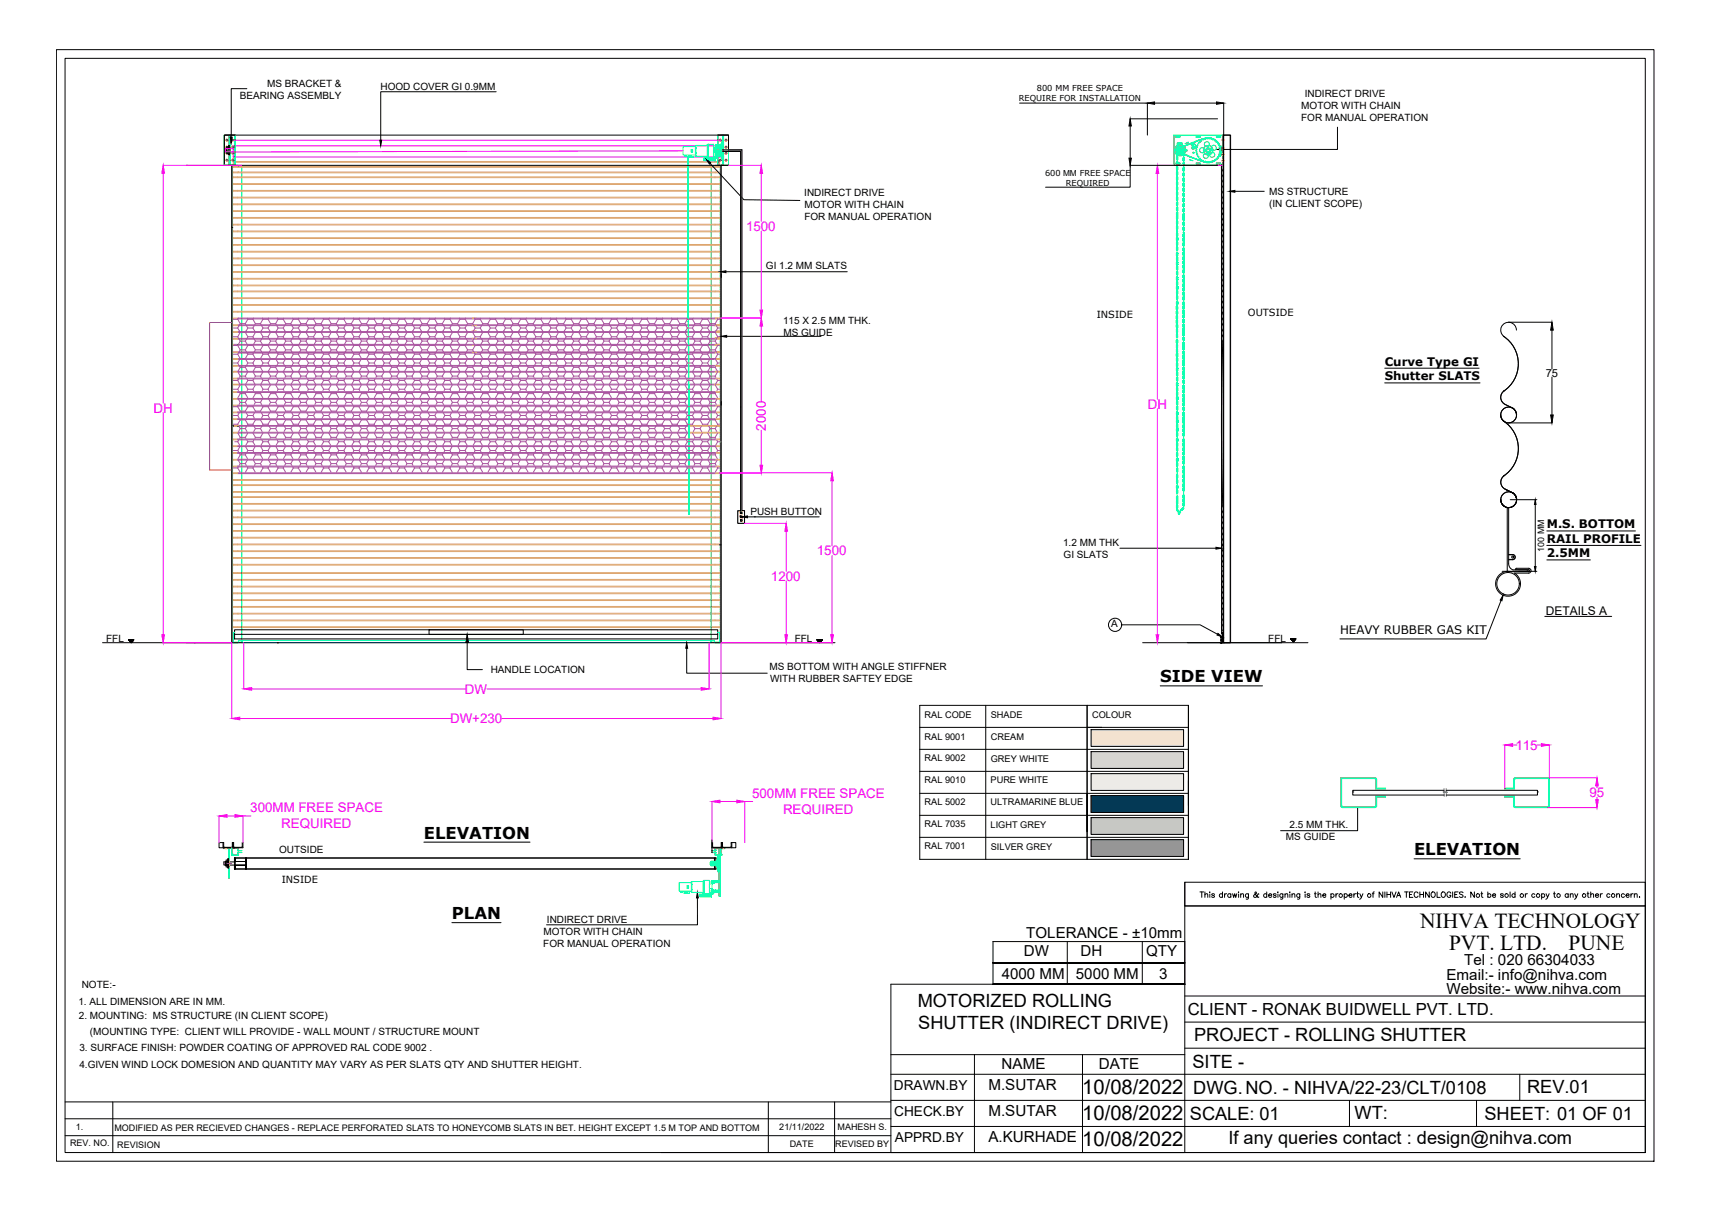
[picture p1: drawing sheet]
<svg xmlns="http://www.w3.org/2000/svg" width="594mm" height="420mm" viewBox="0 0 594 420" stroke-linecap="round" stroke-linejoin="round" font-family="sans-serif">
<defs><g id="words">
<g font-size="7.4">
<text x="493.1" y="322.2">NIHVA TECHNOLOGY</text>
<text x="503.1" y="330">PVT. LTD.</text>
<text x="544.6" y="330">PUNE</text>
</g>
<g font-size="7">
<text x="375.8" y="379.8">10/08/2022</text>
<text x="375.8" y="388.9">10/08/2022</text>
<text x="375.8" y="397.9">10/08/2022</text>
</g>
<g font-size="6.3">
<text x="318.6" y="349.6">MOTORIZED ROLLING</text>
<text x="318.8" y="357.3">SHUTTER (INDIRECT DRIVE)</text>
<text x="414.6" y="361.6">PROJECT - ROLLING SHUTTER</text>
<text x="414" y="370.7">SITE -</text>
<text x="414.3" y="379.7">DWG.NO. - NIHVA/22-23/CLT/0108</text>
<text x="530.2" y="379.7">REV.01</text>
<text x="413.1" y="388.8">SCALE: 01</text>
<text x="470.3" y="388.7">WT:</text>
<text x="515.4" y="388.8">SHEET: 01 OF 01</text>
<text x="426.5" y="397.1">If any queries contact : design@nihva.com</text>
</g>
<text font-size="5.8" x="412.5" y="352.5">CLIENT - RONAK BUIDWELL PVT. LTD.</text>
<g font-size="5.7">
<text x="402.9" y="237">SIDE VIEW</text>
<text x="147.2" y="291.2">ELEVATION</text>
<text x="491" y="297">ELEVATION</text>
<text x="156.9" y="319.2">PLAN</text>
</g>
<g font-size="5.3">
<text x="508.4" y="335.1">Tel : 020 66304033</text>
<text x="502.2" y="340.3">Email:- info@nihva.com</text>
<text x="502.2" y="345.3">Website:- www.nihva.com</text>
<text x="347.8" y="371.2">NAME</text>
<text x="381.5" y="371.3">DATE</text>
<text x="343.2" y="378.5">M.SUTAR</text>
<text x="343.2" y="387.6">M.SUTAR</text>
<text x="343.2" y="396.5">A.KURHADE</text>
</g>
<g font-size="5.2">
<text x="356.3" y="325.7">TOLERANCE - ±10mm</text>
<text x="355.5" y="331.9">DW</text>
<text x="375.2" y="331.9">DH</text>
<text x="397.9" y="331.9">QTY</text>
<text x="347.8" y="339.8">4000 MM</text>
<text x="373.6" y="339.8">5000 MM</text>
<text x="402.5" y="339.8">3</text>
</g>
<g font-size="4.7">
<text x="310.4" y="378.4">DRAWN.BY</text>
<text x="310.5" y="387.5">CHECK.BY</text>
<text x="310.7" y="396.5">APPRD.BY</text>
</g>
<g font-size="4.6" fill="#f0f">
<text x="259" y="80.2">1500</text>
<text x="53.3" y="143.3">DH</text>
<text x="398.5" y="142">DH</text>
<text x="266" y="149.5" transform="rotate(-90 266 149.5)">2000</text>
<text x="283.6" y="192.9">1500</text>
<text x="267.7" y="201.7">1200</text>
<text x="161.4" y="240.9">DW</text>
<text x="156.3" y="251.1">DW+230</text>
<text x="526.2" y="260.3">115</text>
<text x="261.2" y="277.1">500MM FREE SPACE</text>
<text x="551.9" y="276.9">95</text>
<text x="86.9" y="282.1">300MM FREE SPACE</text>
<text x="97.6" y="287.6">REQUIRED</text>
<text x="271.9" y="282.6">REQUIRED</text>
</g>
<text font-size="4.2" x="536.8" y="213.5">DETAILS A</text>
<g font-size="4.1">
<text x="480.8" y="127">Curve Type GI</text>
<text x="480.8" y="132.1">Shutter SLATS</text>
<text x="537.1" y="183.5">M.S. BOTTOM</text>
<text x="537.1" y="188.5">RAIL PROFILE</text>
<text x="537.1" y="193.6">2.5MM</text>
<text x="465.3" y="220.1">HEAVY RUBBER GAS KIT</text>
</g>
<text font-size="3.9" x="536.7" y="130.9">75</text>
<g font-size="3.5">
<text x="83.2" y="34.5">BEARING ASSEMBLY</text>
<text x="92.7" y="30.3">MS BRACKET &amp;</text>
<text x="132.1" y="31.4">HOOD COVER GI 0.9MM</text>
<text x="453" y="33.8">INDIRECT DRIVE</text>
<text x="451.8" y="38">MOTOR WITH CHAIN</text>
<text x="451.8" y="42.2">FOR MANUAL OPERATION</text>
<text x="279.2" y="68">INDIRECT DRIVE</text>
<text x="440.6" y="67.7">MS STRUCTURE</text>
<text x="440.7" y="71.9">(IN CLIENT SCOPE)</text>
<text x="279.3" y="76.3">FOR MANUAL OPERATION</text>
<text x="279.3" y="72.2">MOTOR WITH CHAIN</text>
<text x="265.9" y="93.5">GI 1.2 MM SLATS</text>
<text x="271.9" y="112.5">115 X 2.5 MM THK.</text>
<text x="272" y="116.7">MS GUIDE</text>
<text x="260.5" y="178.7">PUSH BUTTON</text>
<text x="369.1" y="189.6">1.2 MM THK</text>
<text x="369.3" y="193.8">GI SLATS</text>
<text x="385.8" y="217.8">A</text>
<text x="36.9" y="223.1">FFL</text>
<text x="275.9" y="223">FFL</text>
<text x="440.4" y="222.9">FFL</text>
<text x="170.4" y="233.8">HANDLE LOCATION</text>
<text x="267.1" y="232.7">MS BOTTOM WITH ANGLE STIFFNER</text>
<text x="267.4" y="236.9">WITH RUBBER SAFTEY EDGE</text>
<text x="447.7" y="287.6">2.5 MM THK.</text>
<text x="446.5" y="291.8">MS GUIDE</text>
<text x="96.9" y="296.1">OUTSIDE</text>
<text x="189.9" y="320.4">INDIRECT DRIVE</text>
<text x="188.6" y="328.7">FOR MANUAL OPERATION</text>
<text x="188.7" y="324.5">MOTOR WITH CHAIN</text>
<text x="28.4" y="342.9">NOTE:-</text>
<text x="27.2" y="348.9">1. ALL DIMENSION ARE IN MM.</text>
<text x="27.4" y="353.9">2. MOUNTING: MS STRUCTURE (IN CLIENT SCOPE)</text>
<text x="31.2" y="359.2">(MOUNTING TYPE: CLIENT WILL PROVIDE - WALL MOUNT / STRUCTURE MOUNT</text>
<text x="27.6" y="364.8">3. SURFACE FINISH: POWDER COATING OF APPROVED RAL CODE 9002 .</text>
<text x="27.6" y="371">4.GIVEN WIND LOCK DOMESION AND QUANTITY MAY VARY AS PER SLATS QTY AND SHUTTER HEIGHT.</text>
</g>
<g font-size="3.4">
<text x="380.8" y="110.5">INSIDE</text>
<text x="433.3" y="109.7">OUTSIDE</text>
<text x="97.8" y="306.4">INSIDE</text>
</g>
<g font-size="3.2">
<text x="321" y="249.2">RAL CODE</text>
<text x="344" y="249.2">SHADE</text>
<text x="379.2" y="249.2">COLOUR</text>
<text x="321" y="256.8">RAL 9001</text>
<text x="344" y="256.8">CREAM</text>
<text x="321" y="264.4">RAL 9002</text>
<text x="344" y="264.4">GREY WHITE</text>
<text x="321" y="272.1">RAL 9010</text>
<text x="343.9" y="272">PURE WHITE</text>
<text x="321" y="279.7">RAL 5002</text>
<text x="343.9" y="279.7">ULTRAMARINE BLUE</text>
<text x="321" y="287.3">RAL 7035</text>
<text x="343.9" y="287.4">LIGHT GREY</text>
<text x="321" y="295">RAL 7001</text>
<text x="344" y="295">SILVER GREY</text>
</g>
<g font-size="3.1">
<text x="536.1" y="191.6" transform="rotate(-90 536.1 191.6)">100 MM</text>
<text x="26.4" y="392.2">1.</text>
<text x="39.7" y="392.6">MODIFIED AS PER RECIEVED CHANGES - REPLACE PERFORATED SLATS TO HONEYCOMB SLATS IN BET. HEIGHT EXCEPT 1.5 M TOP AND BOTTOM</text>
<text x="270.6" y="392.3">21/11/2022</text>
<text x="290.8" y="392.3">MAHESH S.</text>
<text x="24.3" y="398.1">REV. NO.</text>
<text x="40.7" y="398.5">REVISION</text>
<text x="274.2" y="398.2">DATE</text>
<text x="290" y="398.2">REVISED BY</text>
</g>
<g font-size="2.8">
<text x="353.8" y="35.2">REQUIRE FOR INSTALLATION</text>
<text x="360" y="31.8">800 MM FREE SPACE</text>
<text x="362.8" y="60.9">600 MM FREE SPACE</text>
<text x="370.1" y="64.4">REQUIRED</text>
</g>
</g></defs>
<!-- layer: 0 -->
<g fill="none" stroke="#dda56e" stroke-width=".35">
<path d="M81 57.8h168.8v.3h-168.8zM81 59.7h168.8v.3h-168.8zM81 56.3h168.8M81 56.1h168.8M81 77.9h168.8v.2h-168.8zM81 75.5h168.8v.3h-168.8zM81 73.2h168.8v.2h-168.8zM81 70.8h168.8v.3h-168.8zM81 68.5h168.8v.2h-168.8zM81 66.1h168.8v.3h-168.8zM81 63.8h168.8v.3h-168.8zM81 61.4h168.8v.3h-168.8z"/>
<path d="M80.5 89.2h.1M81 99h168.8v.3h-168.8zM81 96.6h168.8v.3h-168.8zM81 94.3h168.8v.3h-168.8zM81 91.9h168.8v.3h-168.8zM81 89.6h168.8v.3h-168.8zM81 87.2h168.8v.3h-168.8zM81 84.9h168.8v.3h-168.8zM81 82.6h168.8v.2h-168.8zM81 80.2h168.8v.3h-168.8zM81 103.4h168.8v.3h-168.8zM81 101.1h168.8v.2h-168.8z"/>
<path d="M81 105.8h168.8v.2h-168.8zM81 108.1h168.8v.3h-168.8zM81 119.6v.3h1.8M82.5 110.5h-1.5v.2h1.5M82.5 115.1h-1.5v.3h1.5M82.5 112.8h-1.5v.3h1.5M82.5 117.5h-1.5v.3h1.5M163.9 119.9h1.5M163.9 113.1h1.5M163.9 117.5h1.5M163.9 114.9h1.5M163.9 110.5h1.5"/>
<path d="M248.3 112.8h1.5v.3h-1.5M248.3 117.5h1.5v.3h-1.5M248.3 119.6h1.5v.3h-1.8M248.3 114.9h1.5M248.3 117.2h1.5M249.8 110.5h-1.5h1.5v.2h-1.5M249.8 115.1h-1.5h1.5v.3h-1.5M82.5 122.2h-1.5v.3h1.5M82.5 126.9h-1.5v.3h1.5M82.5 138.4h-1.5v.2h1.5M82.5 131.3h-1.5v.3h1.5M82.5 129h-1.5v.2h1.5"/>
<path d="M82.5 124.5h-1.5v.3h1.5M82.5 136h-1.5v.3h1.5M82.8 133.4h-1.8v.3h1.8M163.9 122.5h1.5M248 133.4h1.8v.3h-1.8M248.3 126.9h1.5v.3h-1.5M248.3 138.4h1.5v.2h-1.5M248.3 131.3h1.5v.3h-1.5M248.3 129h1.5v.2h-1.5M248.3 124.5h1.5v.3h-1.5M248.3 136h1.5v.3h-1.5M249.8 122.2h-1.5h1.5v.3h-1.5"/>
<path d="M81 147.7h1.8M81.3 147.7h-.3v.3h1.5M82.5 143.1h-1.5v.2h1.5M82.5 150.1h-1.5v.3h1.5M82.5 154.8h-1.5v.3h1.5M82.5 157.1h-1.5v.3h1.5M82.5 140.7h-1.5v.3h1.5M82.5 145.4h-1.5v.3h1.5M82.5 152.4h-1.5v.3h1.5M82.5 159.5h-1.5v.3h1.5M238.8 150.1h11v.3h-11M239.1 147.7h10.7v.3h-.7"/>
<path d="M239.3 148h10.1M248.3 143.1h1.5v.2h-1.5M248.3 154.8h1.5v.3h-1.5M248.3 157.1h1.5v.3h-1.5M248.3 140.7h1.5v.3h-1.5M248.3 145.4h1.5v.3h-1.5M248.3 152.4h1.5v.3h-1.5M248.3 159.5h1.5v.3h-1.5M249.6 147.7h.2v.3h-.2M81 177.2h168.8v.2h-168.8zM81 174.8h168.8v.3h-168.8zM81 168.3h168.8v.3h-168.8z"/>
<path d="M81 172.5h168.8v.3h-168.8zM81 166.5h168.8v.3h-168.8zM81 170.7h168.8v.3h-168.8zM81 179.5h168.8v.3h-168.8zM82.5 164.2h-1.5v.3h1.5M82.5 161.8h-1.5v.3h1.5M248.3 164.2h1.5v.3h-1.5M248.3 161.8h1.5v.3h-1.5M81 184.2h168.8v.3h-168.8zM81 193.6h168.8v.3h-168.8zM81 188.9h168.8v.3h-168.8zM81 198.9h168.8v.2h-168.8z"/>
<path d="M81 181.9h168.8v.2h-168.8zM81 186.6h168.8v.2h-168.8zM81 191.3h168.8v.2h-168.8zM81 196h168.8v.2h-168.8zM81 217.6h168.8v.3h-168.8zM81 215.3h168.8v.3h-168.8zM81 212.9h168.8v.3h-168.8zM81 210.6h168.8v.3h-168.8zM81 208.2h168.8v.3h-168.8zM81 205.9h168.8v.3h-168.8zM81 203.5h168.8v.3h-168.8zM81 201.2h168.8v.3h-168.8z"/>
</g>
<g fill="none" stroke="#0f0" stroke-width=".35">
<path d="M77.9 57.4v-10.5h3.7v10.5M77.9 57.4h.1M77.9 57.4h4.6M79.6 46.9v10.5M79.9 46.9v10.5M80.5 57.4v165.8h2M80.7 58v.5M80.7 58.7v.4M80.7 59.3v.4M80.7 59.9v.4M81.6 57.4h.1M82.8 59.7h.1"/>
<path d="M83.9 57.6h-3.2v.2M83.9 57.4v165.6h-3.2v-.2M248 51.6v1.2M248 51.5v1.3zM248 52.4l.1 .1M248.1 51.3l-.1 .6h.5M248.1 51.9h-.1M248.3 57.4h4.6M248.5 52.4h-.5l.1 .6M248.5 51.9h.1M248.5 52.4v.1M249.2 50.2v-3.3h3.7v10.5"/>
<path d="M249.2 57.4h.1M249.2 54.6v2.8M249.9 51.3h-1.8v.6h.4v-.3h1.4M249.9 52.8h-1.4v-.3h-.4v.5h1.8M249.9 52.2h-1.9h1.9M250 51v2.3zM250 51h.3v2.3h-.3M250.1 57.8v-.2h-3.2v165.6M250.1 58v.5M250.1 58.7v.4M250.1 59.3v.4M250.1 59.9v.4"/>
<path d="M250.4 57.4v165.8h-2.1M250.6 49.3v5.7l-.1-2.8v2.3l-.2-.2v-4.3l.2-.2v2.4zM250.6 46.9l.4 .2v10.2l-.4 .1M250.6 49.3v-.2h.4l-.1 3.1M250.9 52.2l.1 3.1h-.4v-.3M250.9 52.2l.1 3.1M250.9 46.9v10.5M251 49.1l-.1 3.1M251 53.6h.1M251 53.9h.1M251 50.5h.1M251 50.7h.1"/>
<path d="M251.1 51.7h-3.3v1h3.3M251.1 46.9v10.5M251.2 46.9v10.5M252.9 57.4h.1M407.6 57.3h.4M407.6 47.1h.4M408.3 47.4l1.2-.1 .3 .2-.2 .3-1.2-.1zM408.3 56.6h1.2l.3 .2-.2 .2h-1.2zM408.3 57.3h.6M408.3 47.1h.6M409 49.9l1.3 .1zM409.1 49.7v.2z"/>
<path d="M409.1 57.3h.6M409.1 47.1h.6M409.2 51.7l3.8-1.8a24.9 24.9 0 0 1 6.9-2.1 4.4 4.4 0 0 1 3.7 5.9 4.4 4.4 0 0 1-6.6 2.2l-7.7-3.1-.3-.4zM409.2 49.8h.1M409.2 52.1v.3l.3 .2M409.3 51.9l-.1 .2M409.3 51.9h.1M409.3 49.7l.1 .2zM409.4 51.8l-.1 .1M409.4 51.7l3.6-1.7a23.1 23.1 0 0 1 7-2 4.2 4.2 0 0 1 3.6 4.9 4.2 4.2 0 0 1-5 3.4M409.4 51.8l.4-.2 .3 .3M409.4 51.6l-.2 .8a40.6 40.6 0 0 0 9.4 3.9"/>
<path d="M409.5 52.6h.1M409.7 52.6h.1M409.8 49.7l.1 .2zM410 57.3h.5M410 47.1h.5M410 49.8h.1M410.1 49.7v.2zM410.1 51.9h.1M410.1 51.9l.1 .2M410.2 49.8h.1M410.2 52.1l-.1 .5h-.6M410.5 50.4v-.8h-1.7v.8"/>
<path d="M410.8 57.3h.5M410.8 47.1h.5M411.6 57.3h.6M411.6 47.1h.6M411.7 51.9h.4v.5h-.4M412 51.9v.5M412.3 49.4h.4l-.4 .2zM412.3 49.6l-.8 .3M412.5 57.3h.5M412.5 47.1h.5M413 55.4l.4 .1zM413.3 57.3h.5"/>
<path d="M413.3 47.1h.5M413.3 55.5l.9 .3M414.1 57.3h.6M414.1 47.1h.6M414.6 50.1l.2-.1v.2zM414.8 50.1l.4 .7M414.9 51h.1M414.9 51l.6-.1 .1 .2M414.9 51l-.7-.6a.39 .39 0 0 0 0-.6 .39 .39 0 0 0-.6 .2 .39 .39 0 0 0 .3 .5l.2 .3a.56 .56 0 0 0 0 1 .56 .56 0 0 0 .8-.5l.8-.2M414.9 57.3h.6M414.9 47.1h.6M415.3 47.4l1.3-.1 .2 .2-1.3 .2z"/>
<path d="M415.3 56.6h1.3l.2 .2-.2 .2h-1.1zM415.5 51.9l-.2 .1 .2 .5M415.5 52.6l-.2 .1 .4 .5-.2 .2 .1 .4h.3l-.2 .3 .6 .4-.2 .2 .3 .3h.3l-.1 .3 .6 .1 .3 .5 .4-.1v.3l.3 .1 .3-.2 .4 .4 .2-.3M415.5 52.5h.1M415.5 51.8v.1M415.7 51.1l-.3 .2 .1 .5M415.8 57.3h.5M415.8 47.1h.5M416.6 57.3h.5M416.6 47.1h.5M417.4 57.3h.6M417.4 47.1h.6"/>
<path d="M418.2 57.3h.6M418.2 47.1h.6M418.7 51.9l.6-.5 .1 .2 .6-.1 .3 .4M418.7 52.4l.3 .4 .6-.1 .1 .3 .6-.6M418.7 52h.2l-.2 .4M419.1 57.3h.5M419.1 47.1h.5M419.9 56.1l-.2 .3-.6-.3M419.9 57.3h.6M419.9 47.1h.6M420.3 52h-.3l.3 .4M420.7 57.3h.6"/>
<path d="M420.7 47.1h.6M421.2 55.7l-.4 .5-.2-.2-.6 .4-.1-.3M421.6 57.3h.5M421.6 47.1h.5M422.4 47.4l1.2-.1 .2 .2-.2 .3-1.1-.1zM422.4 56.6h1.2l.2 .2-.2 .2h-1.1zM422.4 57.3h.5M422.4 47.1h.5M423.2 57.3h.6M423.2 47.1h.6M423.3 51.1l.2-.2-.4-.4 .1-.3-1.1-1.4-.3 .1v-.3l-.7-.1-.3-.4-.2 .2-.2-.3-.6 .2-.1-.3h-.4l-.1 .3-.3-.2-.4 .3h-.6l-.1 .2-.3-.1-.3 .5-.3-.1-.3 .3 .1 .2h-.3l-.2 .6-.5 .3 .2 .3h-.3l.1 .6M423.3 51.1v.1"/>
<path d="M423.3 51.2l.4 .4-.3 .2M423.4 51.8h.1M423.5 51.9l.2 .1-.3 .5 .3 .2-.6 1.7h-.3v.3l-.2 .3-.3-.1-.2 .6-.4-.1 .1 .3-.4 .2-.2-.1M423.8 53.6l.3 .1-.4 .6zM423.9 50.6l.3 1.5-.2 1.5M424 57.3h.5M424 47.1h.5M424.5 46.9h-16.9v10.5h16.9M424.5 46.9h.2v10.5h-.2M424.5 46.9v10.5M80.7 60.5v.4M80.7 61.2v.4"/>
<path d="M80.7 61.8v.4M80.7 62.4v.4M80.7 63v.4M80.7 63.6v.5M80.7 64.3v.4M80.7 64.9v.4M80.7 65.5v.4M80.7 66.1v.4M80.7 66.7v.5M80.7 67.4v.4M80.7 68v.4M80.7 68.6v.4"/>
<path d="M80.7 69.2v.4M80.7 69.9v.4M80.7 70.5v.4M80.7 71.1v.4M80.7 71.7v.4M80.7 72.3v.4M80.7 73v.4M80.7 73.6v.4M80.7 74.2v.4M80.7 74.8v.4M80.7 75.4v.5M80.7 76.1v.4"/>
<path d="M80.7 76.7v.4M80.7 77.3v.4M80.7 77.9v.4M80.7 78.6v.4M80.7 79.2v.4M80.7 79.8v.4M250.1 60.5v.4M250.1 61.2v.4M250.1 61.8v.4M250.1 62.4v.4M250.1 63v.4M250.1 63.6v.5"/>
<path d="M250.1 64.3v.4M250.1 64.9v.4M250.1 65.5v.4M250.1 66.1v.4M250.1 66.7v.5M250.1 67.4v.4M250.1 68v.4M250.1 68.6v.4M250.1 69.2v.4M250.1 69.9v.4M250.1 70.5v.4M250.1 71.1v.4"/>
<path d="M250.1 71.7v.4M250.1 72.3v.4M250.1 73v.4M250.1 73.6v.4M250.1 74.2v.4M250.1 74.8v.4M250.1 75.4v.5M250.1 76.1v.4M250.1 76.7v.4M250.1 77.3v.4M250.1 77.9v.4M250.1 78.6v.4"/>
<path d="M250.1 79.2v.4M250.1 79.8v.4M80.7 80.4v.4M80.7 81v.5M80.7 81.7v.4M80.7 82.3v.4M80.7 82.9v.4M80.7 83.5v.4M80.7 84.1v.5M80.7 84.8v.4M80.7 85.4v.4M80.7 86v.4"/>
<path d="M80.7 86.6v.4M80.7 87.3v.4M80.7 87.9v.4M80.7 88.5v.4M80.7 89.1v.4M80.7 89.7v.5M80.7 90.4v.4M80.7 91v.4M80.7 91.6v.4M80.7 92.2v.4M80.7 92.8v.5M80.7 93.5v.4"/>
<path d="M80.7 94.1v.4M80.7 94.7v.4M80.7 95.3v.4M80.7 96v.4M80.7 96.6v.4M80.7 97.2v.4M80.7 97.8v.4M80.7 98.4v.5M80.7 99.1v.4M80.7 99.7v.4M250.1 80.4v.4M250.1 81v.5"/>
<path d="M250.1 81.7v.4M250.1 82.3v.4M250.1 82.9v.4M250.1 83.5v.4M250.1 84.1v.5M250.1 84.8v.4M250.1 85.4v.4M250.1 86v.4M250.1 86.6v.4M250.1 87.3v.4M250.1 87.9v.4M250.1 88.5v.4"/>
<path d="M250.1 89.1v.4M250.1 89.7v.5M250.1 90.4v.4M250.1 91v.4M250.1 91.6v.4M250.1 92.2v.4M250.1 92.8v.5M250.1 93.5v.4M250.1 94.1v.4M250.1 94.7v.4M250.1 95.3v.4M250.1 96v.4"/>
<path d="M250.1 96.6v.4M250.1 97.2v.4M250.1 97.8v.4M250.1 98.4v.5M250.1 99.1v.4M250.1 99.7v.4M80.7 100.3v.4M80.7 100.9v.4M80.7 101.6v.4M80.7 102.2v.4M80.7 102.8v.4M80.7 103.4v.4"/>
<path d="M80.7 104v.5M80.7 104.7v.4M80.7 105.3v.4M80.7 105.9v.4M80.7 106.5v.4M80.7 107.1v.5M80.7 107.8v.4M80.7 108.4v.4M80.7 109v.4M80.7 109.6v.4M80.7 110.3v.4M80.7 110.9v.4"/>
<path d="M80.7 111.5v.4M80.7 112.1v.4M80.7 112.7v.5M80.7 113.4v.4M80.7 114v.4M80.7 114.6v.4M80.7 115.2v.4M80.7 115.8v.5M80.7 116.5v.4M80.7 117.1v.4M80.7 117.7v.4M80.7 118.3v.4"/>
<path d="M80.7 119v.4M80.7 119.6v.4M82.5 119.6v.3M246.2 119.6v.3M250.1 100.3v.4M250.1 100.9v.4M250.1 101.6v.4M250.1 102.2v.4M250.1 102.8v.4M250.1 103.4v.4M250.1 104v.5M250.1 104.7v.4"/>
<path d="M250.1 105.3v.4M250.1 105.9v.4M250.1 106.5v.4M250.1 107.1v.5M250.1 107.8v.4M250.1 108.4v.4M250.1 109v.4M250.1 109.6v.4M250.1 110.3v.4M250.1 110.9v.4M250.1 111.5v.4M250.1 112.1v.4"/>
<path d="M250.1 112.7v.5M250.1 113.4v.4M250.1 114v.4M250.1 114.6v.4M250.1 115.2v.4M250.1 115.8v.5M250.1 116.5v.4M250.1 117.1v.4M250.1 117.7v.4M250.1 118.3v.4M250.1 119v.4M250.1 119.6v.4"/>
<path d="M80.7 120.2v.4M80.7 120.8v.4M80.7 121.4v.5M80.7 122.1v.4M80.7 122.7v.4M80.7 123.3v.4M80.7 123.9v.4M80.7 124.5v.5M80.7 125.2v.4M80.7 125.8v.4M80.7 126.4v.4M80.7 127v.5"/>
<path d="M80.7 127.7v.4M80.7 128.3v.4M80.7 128.9v.4M80.7 129.5v.4M80.7 130.1v.5M80.7 130.8v.4M80.7 131.4v.4M80.7 132v.4M80.7 132.6v.4M80.7 133.3v.4M80.7 133.9v.4M80.7 134.5v.4"/>
<path d="M80.7 135.1v.4M80.7 135.7v.5M80.7 136.4v.4M80.7 137v.4M80.7 137.6v.4M80.7 138.2v.4M80.7 138.8v.5M80.7 139.5v.4M250.1 120.2v.4M250.1 120.8v.4M250.1 121.4v.5M250.1 122.1v.4"/>
<path d="M250.1 122.7v.4M250.1 123.3v.4M250.1 123.9v.4M250.1 124.5v.5M250.1 125.2v.4M250.1 125.8v.4M250.1 126.4v.4M250.1 127v.5M250.1 127.7v.4M250.1 128.3v.4M250.1 128.9v.4M250.1 129.5v.4"/>
<path d="M250.1 130.1v.5M250.1 130.8v.4M250.1 131.4v.4M250.1 132v.4M250.1 132.6v.4M250.1 133.3v.4M250.1 133.9v.4M250.1 134.5v.4M250.1 135.1v.4M250.1 135.7v.5M250.1 136.4v.4M250.1 137v.4"/>
<path d="M250.1 137.6v.4M250.1 138.2v.4M250.1 138.8v.5M250.1 139.5v.4M80.7 140.1v.4M80.7 140.7v.4M80.7 141.3v.4M80.7 142v.4M80.7 142.6v.4M80.7 143.2v.4M80.7 143.8v.4M80.7 144.4v.5"/>
<path d="M80.7 145.1v.4M80.7 145.7v.4M80.7 146.3v.4M80.7 146.9v.4M80.7 147.5v.5M80.7 148.2v.4M80.7 148.8v.4M80.7 149.4v.4M80.7 150v.5M80.7 150.7v.4M80.7 151.3v.4M80.7 151.9v.4"/>
<path d="M80.7 152.5v.4M80.7 153.1v.5M80.7 153.8v.4M80.7 154.4v.4M80.7 155v.4M80.7 155.6v.4M80.7 156.3v.4M80.7 156.9v.4M80.7 157.5v.4M80.7 158.1v.4M80.7 158.7v.5M80.7 159.4v.4"/>
<path d="M80.7 160v.4M250.1 140.1v.4M250.1 140.7v.4M250.1 141.3v.4M250.1 142v.4M250.1 142.6v.4M250.1 143.2v.4M250.1 143.8v.4M250.1 144.4v.5M250.1 145.1v.4M250.1 145.7v.4M250.1 146.3v.4"/>
<path d="M250.1 146.9v.4M250.1 147.5v.5M250.1 148.2v.4M250.1 148.8v.4M250.1 149.4v.4M250.1 150v.5M250.1 150.7v.4M250.1 151.3v.4M250.1 151.9v.4M250.1 152.5v.4M250.1 153.1v.5M250.1 153.8v.4"/>
<path d="M250.1 154.4v.4M250.1 155v.4M250.1 155.6v.4M250.1 156.3v.4M250.1 156.9v.4M250.1 157.5v.4M250.1 158.1v.4M250.1 158.7v.5M250.1 159.4v.4M250.1 160v.4M80.7 160.6v.4M80.7 161.2v.4"/>
<path d="M80.7 161.8v.5M80.7 162.5v.4M80.7 163.1v.4M80.7 163.7v.4M80.7 164.3v.4M80.7 165v.4M80.7 165.6v.4M80.7 166.2v.4M80.7 166.8v.4M80.7 167.4v.5M80.7 168.1v.4M80.7 168.7v.4"/>
<path d="M80.7 169.3v.4M80.7 169.9v.4M80.7 170.5v.5M80.7 171.2v.4M80.7 171.8v.4M80.7 172.4v.4M80.7 173v.4M80.7 173.7v.4M80.7 174.3v.4M80.7 174.9v.4M80.7 175.5v.4M80.7 176.1v.5"/>
<path d="M80.7 176.8v.4M80.7 177.4v.4M80.7 178v.4M80.7 178.6v.4M80.7 179.2v.5M80.7 179.9v.4M250.1 160.6v.4M250.1 161.2v.4M250.1 161.8v.5M250.1 162.5v.4M250.1 163.1v.4M250.1 163.7v.4"/>
<path d="M250.1 164.3v.4M250.1 165v.4M250.1 165.6v.4M250.1 166.2v.4M250.1 166.8v.4M250.1 167.4v.5M250.1 168.1v.4M250.1 168.7v.4M250.1 169.3v.4M250.1 169.9v.4M250.1 170.5v.5M250.1 171.2v.4"/>
<path d="M250.1 171.8v.4M250.1 172.4v.4M250.1 173v.4M250.1 173.7v.4M250.1 174.3v.4M250.1 174.9v.4M250.1 175.5v.4M250.1 176.1v.5M250.1 176.8v.4M250.1 177.4v.4M250.1 178v.4M250.1 178.6v.4"/>
<path d="M250.1 179.2v.5M250.1 179.9v.4M80.7 180.5v.4M80.7 181.1v.4M80.7 181.7v.4M80.7 182.4v.4M80.7 183v.4M80.7 183.6v.4M80.7 184.2v.4M80.7 184.8v.5M80.7 185.5v.4M80.7 186.1v.4"/>
<path d="M80.7 186.7v.4M80.7 187.3v.4M80.7 187.9v.5M80.7 188.6v.4M80.7 189.2v.4M80.7 189.8v.4M80.7 190.4v.4M80.7 191.1v.4M80.7 191.7v.4M80.7 192.3v.4M80.7 192.9v.4M80.7 193.5v.5"/>
<path d="M80.7 194.2v.4M80.7 194.8v.4M80.7 195.4v.4M80.7 196v.4M80.7 196.6v.5M80.7 197.3v.4M80.7 197.9v.4M80.7 198.5v.4M80.7 199.1v.4M80.7 199.8v.4M250.1 180.5v.4M250.1 181.1v.4"/>
<path d="M250.1 181.7v.4M250.1 182.4v.4M250.1 183v.4M250.1 183.6v.4M250.1 184.2v.4M250.1 184.8v.5M250.1 185.5v.4M250.1 186.1v.4M250.1 186.7v.4M250.1 187.3v.4M250.1 187.9v.5M250.1 188.6v.4"/>
<path d="M250.1 189.2v.4M250.1 189.8v.4M250.1 190.4v.4M250.1 191.1v.4M250.1 191.7v.4M250.1 192.3v.4M250.1 192.9v.4M250.1 193.5v.5M250.1 194.2v.4M250.1 194.8v.4M250.1 195.4v.4M250.1 196v.4"/>
<path d="M250.1 196.6v.5M250.1 197.3v.4M250.1 197.9v.4M250.1 198.5v.4M250.1 199.1v.4M250.1 199.8v.4M80.7 200.4v.4M80.7 201v.4M80.7 201.6v.4M80.7 202.2v.5M80.7 202.9v.4M80.7 203.5v.4"/>
<path d="M80.7 204.1v.4M80.7 204.7v.4M80.7 205.3v.5M80.7 206v.4M80.7 206.6v.4M80.7 207.2v.4M80.7 207.8v.4M80.7 208.5v.4M80.7 209.1v.4M80.7 209.7v.4M80.7 210.3v.4M80.7 210.9v.5"/>
<path d="M80.7 211.6v.4M80.7 212.2v.4M80.7 212.8v.4M80.7 213.4v.4M80.7 214v.5M80.7 214.7v.4M80.7 215.3v.4M80.7 215.9v.4M80.7 216.5v.4M80.7 217.2v.4M80.7 217.8v.4M80.7 218.4v.4"/>
<path d="M80.7 219v.4M80.7 219.6v.5M250.1 200.4v.4M250.1 201v.4M250.1 201.6v.4M250.1 202.2v.5M250.1 202.9v.4M250.1 203.5v.4M250.1 204.1v.4M250.1 204.7v.4M250.1 205.3v.5M250.1 206v.4"/>
<path d="M250.1 206.6v.4M250.1 207.2v.4M250.1 207.8v.4M250.1 208.5v.4M250.1 209.1v.4M250.1 209.7v.4M250.1 210.3v.4M250.1 210.9v.5M250.1 211.6v.4M250.1 212.2v.4M250.1 212.8v.4M250.1 213.4v.4"/>
<path d="M250.1 214v.5M250.1 214.7v.4M250.1 215.3v.4M250.1 215.9v.4M250.1 216.5v.4M250.1 217.2v.4M250.1 217.8v.4M250.1 218.4v.4M250.1 219v.4M250.1 219.6v.5M80.7 220.3v.4M80.7 220.9v.4"/>
<path d="M80.7 221.5v.4M80.7 222.1v.4M246.9 223h.2M247.2 223h.3M247.6 223h.2M247.9 223h.2M248.2 223h.2M248.6 223h.2M248.9 223h.2M249.2 223h.2M249.6 223h.2M250.1 222.8l-.2 .2"/>
<path d="M250.1 220.3v.4M250.1 220.9v.4M250.1 221.5v.4M250.1 222.1v.4M465.6 279.9v-9.8h11.9l.5 .5v3.1h3.1v.3h-3.4v-3.1l-.5-.6h-11.4v9.3l.3 .5 11.1 .1 .5-.5v-3.2h3.4v.3h-3.1v3.1l-.5 .5M465.6 279.9l.5 .5M525.5 270.6v3.1h-3.1v.3h3.4v-3.1M525.6 279.9l.5 .5M525.6 270.6l.5-.5h11.9v9.8l-.6 .5M525.8 279.7v-3.2h-3.4v.3h3.1v3.1M525.8 279.6l.5 .6h10.9M525.8 270.9l.5-.6h11.4v9.3l-.5 .6"/>
<path d="M77.6 294.4h3.8v.3h-3.8zM77.7 294.7h.1M79.3 294.7h.3v10.2h-.3zM80.5 294.5h.1M80.5 296.9h.1M80.5 294.5v2.4M80.5 296.9l.1 .2M80.5 296.8l.2 .2M80.5 296.9v-.2l.1 .2M80.5 296.7h.1M80.6 296.9v.1M80.6 296.7h.1"/>
<path d="M80.6 296.9h.1M80.6 296.8l.1 .1M80.6 297.1l.2-.1zM80.6 294.4h.1M80.6 297.1h.1M80.6 294.4h1.8M80.6 294.4v.1M80.6 294.4l-.1 .1M80.7 297h.1M80.7 296.9h.1M80.7 296.9h1.7M80.7 297h1.7"/>
<path d="M80.8 297.1h.1M82.4 294.4h.1M82.4 297h.1M82.4 296.9h.1M82.4 294.4l.1 .1M82.4 294.4l.2 .1M82.5 294.5h.1M82.5 295.3h.1M82.5 296.9h.1M82.5 296.1h.1M82.5 294.5v.8M82.5 296.1v.8"/>
<path d="M82.5 295.2l.1 .2M82.5 296.8l-.1 .1M82.6 295.2v.1M82.6 296.8l-.2 .2M82.6 295.3h1l-1 .1M82.6 295.3h.1M82.6 295.4h.1M82.6 296h1zM82.6 296h.1M82.6 296l-.1 .1M82.6 296v.1M83.6 295.3h.1"/>
<path d="M83.6 296h.1M246.8 299.3v1.1M246.9 299.3v1.2zM246.9 299.1v.5h.3M246.9 299.6h.1M247.2 295.3h.1M247.2 296h1zM247.2 296h.1M248 294.4h3.7v.3h-3.7zM248.2 295.3h-1l1 .1M248.2 295.3h.1M248.2 295.4h.1"/>
<path d="M248.2 296h.1M248.2 296l.1 .1M248.2 296l.2 .1M248.3 295.2l-.1 .1M248.3 295.3h.1M248.3 294.5h.1M248.3 296.8l.1 .2M248.3 296.1h.1M248.3 296.9h.1M248.3 294.5v.8M248.3 296.1v.8M248.4 295.2l-.2 .2"/>
<path d="M248.4 294.5h.1M248.4 295.3h.1M248.4 296.8v.1M248.4 296.9h.1M248.4 296.1h.1M248.4 294.5v.8M248.4 296.1v.8M248.4 294.4h.1M248.4 297h.1M248.4 294.4h1.8M248.4 296.9h1.7M248.4 297h1.7"/>
<path d="M248.4 294.4l-.1 .1M248.4 294.4v.1M248.6 299.1h-1.7v.5h.3v-.3h1.4M248.6 298.9l.1 1.9zM248.6 299.9h-1.7h1.7M248.7 298.8h.2v2h-.2M249.2 297.2l.1 5.3-.1-2.7v2.2l-.3-.2v-3.9l.3-.2v2.1zM249.3 297.2v-.2h.3l-.1 2.8M249.5 299.8l.1 2.9h-.3v-.2M249.5 299.8l.1 2.9M249.6 297l-.1 2.8M249.6 294.7h.6v16.5h-.6z"/>
<path d="M249.6 299.4h-3v.9h3M249.6 298.8v2.1M250 297l.2 .1zM250 297.1h.1M250 294.7v.2M250 295.2v.6M250 296v.6M250 296.9v.5M250 297.7v.5M250 298.5v.6M250 299.3v.6M250.1 297h.1"/>
<path d="M250.1 296.9h.1M250.2 294.4h.1M250.2 297.1h.1M250.2 294.4l.2 .1M250.2 294.4l.1 .1M250.2 296.8l-.1 .1M250.2 296.7v.2zM250.3 296.9h.1M250.3 294.5h.1M250.3 296.7h.1M250.3 294.5v2.4M250.3 296.8l-.2 .2"/>
<path d="M250.3 296.9l-.1 .1M250.4 294.5h.1M250.4 296.9h.1M250.4 294.5v2.4M250.4 296.9l-.2 .2M466.1 280.4h11.4M526.1 280.4h11.3M246.9 300.1h.1M247.2 300.1h-.3v.5M248.6 300.4h-1.4v-.3h-.3v.5h1.7M250 300.2v.5M250 301v.6"/>
<path d="M250 301.8v.6M250 302.7v.5M250 303.5v.5M250 304.3v.6M250 305.2v.5M250 306v.5M250 306.8v.6M250 307.6v.6M250 308.5v.5M250 309.3v.5M250 310.1v.6M250 311v.2"/>
<circle cx="78.8" cy="48.7" r=".28"/>
<circle cx="78.8" cy="55.6" r=".28"/>
<circle cx="78.8" cy="53.2" r=".28"/>
<circle cx="78.8" cy="51.1" r=".28"/>
<circle cx="80.8" cy="53.2" r=".28"/>
<circle cx="80.8" cy="51.1" r=".28"/>
<circle cx="80.8" cy="55.6" r=".28"/>
<circle cx="80.8" cy="48.7" r=".28"/>
<circle cx="250.1" cy="48.7" r=".28"/>
<circle cx="250.1" cy="55.6" r=".28"/>
<circle cx="252.1" cy="53.2" r=".28"/>
<circle cx="252.1" cy="48.7" r=".28"/>
<circle cx="252.1" cy="55.6" r=".28"/>
<circle cx="252.1" cy="51.1" r=".28"/>
<circle cx="408.9" cy="53.7" r=".16"/>
<circle cx="408.9" cy="50.6" r=".16"/>
<circle cx="409.1" cy="52" r=".07"/>
<circle cx="409.2" cy="52.6" r=".07"/>
<circle cx="409.2" cy="52.6" r=".03"/>
<circle cx="409.3" cy="51.6" r=".07"/>
<circle cx="409.3" cy="51.6" r=".03"/>
<circle cx="409.7" cy="52.2" r="1.96"/>
<circle cx="409.7" cy="52.2" r="1.51"/>
<circle cx="409.7" cy="52.2" r="1.11"/>
<circle cx="409.7" cy="52.2" r="1.05"/>
<circle cx="409.7" cy="52.2" r=".16"/>
<circle cx="409.8" cy="52.9" r=".07"/>
<circle cx="409.8" cy="51.4" r=".07"/>
<circle cx="409.8" cy="52.9" r=".03"/>
<circle cx="409.8" cy="51.4" r=".03"/>
<circle cx="410.4" cy="51.1" r=".07"/>
<circle cx="410.4" cy="53.2" r=".07"/>
<circle cx="410.9" cy="53.4" r=".07"/>
<circle cx="410.9" cy="50.9" r=".07"/>
<circle cx="410.9" cy="50.9" r=".03"/>
<circle cx="410.9" cy="53.4" r=".03"/>
<circle cx="411.5" cy="52.2" r=".16"/>
<circle cx="411.5" cy="50.6" r=".07"/>
<circle cx="411.5" cy="53.7" r=".07"/>
<circle cx="412.1" cy="50.4" r=".07"/>
<circle cx="412.1" cy="54" r=".07"/>
<circle cx="412.6" cy="50.2" r=".07"/>
<circle cx="412.6" cy="54.2" r=".07"/>
<circle cx="412.6" cy="50.2" r=".03"/>
<circle cx="412.6" cy="54.2" r=".03"/>
<circle cx="413" cy="54.4" r=".07"/>
<circle cx="413" cy="49.9" r=".07"/>
<circle cx="413.6" cy="54.6" r=".07"/>
<circle cx="413.6" cy="49.7" r=".07"/>
<circle cx="414" cy="50.1" r=".17"/>
<circle cx="414.2" cy="54.8" r=".07"/>
<circle cx="414.2" cy="49.5" r=".07"/>
<circle cx="414.2" cy="54.8" r=".03"/>
<circle cx="414.2" cy="49.5" r=".03"/>
<circle cx="414.4" cy="53.1" r=".08"/>
<circle cx="414.4" cy="51.3" r=".08"/>
<circle cx="414.4" cy="51.3" r=".22"/>
<circle cx="414.4" cy="53.1" r=".22"/>
<circle cx="414.8" cy="49.3" r=".07"/>
<circle cx="414.8" cy="55.1" r=".07"/>
<circle cx="414.8" cy="55.1" r=".03"/>
<circle cx="414.8" cy="49.3" r=".03"/>
<circle cx="415.3" cy="49.1" r=".07"/>
<circle cx="415.3" cy="55.3" r=".07"/>
<circle cx="415.8" cy="48.9" r=".07"/>
<circle cx="415.8" cy="55.4" r=".07"/>
<circle cx="415.8" cy="48.9" r=".03"/>
<circle cx="415.8" cy="55.4" r=".03"/>
<circle cx="416.3" cy="48.7" r=".07"/>
<circle cx="416.3" cy="55.6" r=".07"/>
<circle cx="416.8" cy="55.8" r=".07"/>
<circle cx="416.8" cy="48.6" r=".07"/>
<circle cx="417.3" cy="56" r=".07"/>
<circle cx="417.3" cy="48.4" r=".07"/>
<circle cx="417.3" cy="56" r=".03"/>
<circle cx="417.3" cy="48.4" r=".03"/>
<circle cx="417.4" cy="52.2" r=".87"/>
<circle cx="417.8" cy="56.1" r=".07"/>
<circle cx="417.8" cy="48.2" r=".07"/>
<circle cx="418.3" cy="52.2" r=".16"/>
<circle cx="418.4" cy="48" r=".07"/>
<circle cx="418.4" cy="48" r=".03"/>
<circle cx="418.5" cy="56.3" r=".07"/>
<circle cx="418.5" cy="56.3" r=".03"/>
<circle cx="418.7" cy="54.1" r=".87"/>
<circle cx="418.9" cy="47.9" r=".07"/>
<circle cx="418.9" cy="47.9" r=".03"/>
<circle cx="419" cy="50.1" r=".87"/>
<circle cx="419.2" cy="56.4" r=".07"/>
<circle cx="419.2" cy="56.4" r=".03"/>
<circle cx="419.5" cy="47.9" r=".07"/>
<circle cx="419.5" cy="52.2" r="1.66"/>
<circle cx="419.5" cy="52.2" r=".49"/>
<circle cx="419.5" cy="53.4" r=".16"/>
<circle cx="419.5" cy="50.9" r=".16"/>
<circle cx="419.9" cy="56.4" r=".07"/>
<circle cx="419.9" cy="56.4" r=".03"/>
<circle cx="420.1" cy="47.9" r=".07"/>
<circle cx="420.6" cy="56.3" r=".07"/>
<circle cx="420.6" cy="56.3" r=".03"/>
<circle cx="420.6" cy="48" r=".07"/>
<circle cx="420.6" cy="48" r=".03"/>
<circle cx="420.8" cy="52.2" r=".16"/>
<circle cx="420.9" cy="53.7" r=".87"/>
<circle cx="421.1" cy="56.1" r=".07"/>
<circle cx="421.1" cy="56.1" r=".03"/>
<circle cx="421.2" cy="48.2" r=".07"/>
<circle cx="421.2" cy="48.2" r=".03"/>
<circle cx="421.4" cy="51.3" r=".87"/>
<circle cx="421.5" cy="55.9" r=".07"/>
<circle cx="421.5" cy="55.9" r=".03"/>
<circle cx="421.7" cy="48.5" r=".07"/>
<circle cx="421.7" cy="48.5" r=".03"/>
<circle cx="422" cy="55.6" r=".07"/>
<circle cx="422" cy="55.6" r=".03"/>
<circle cx="422.4" cy="49" r=".07"/>
<circle cx="422.5" cy="55.3" r=".07"/>
<circle cx="422.5" cy="55.3" r=".03"/>
<circle cx="422.8" cy="54.9" r=".07"/>
<circle cx="422.8" cy="54.9" r=".03"/>
<circle cx="422.8" cy="49.5" r=".07"/>
<circle cx="423.2" cy="49.9" r=".07"/>
<circle cx="423.2" cy="54.4" r=".07"/>
<circle cx="423.2" cy="49.9" r=".03"/>
<circle cx="423.2" cy="54.4" r=".03"/>
<circle cx="423.4" cy="54" r=".07"/>
<circle cx="423.4" cy="50.5" r=".07"/>
<circle cx="423.4" cy="50.5" r=".03"/>
<circle cx="423.6" cy="53.5" r=".07"/>
<circle cx="423.6" cy="50.9" r=".07"/>
<circle cx="423.6" cy="50.9" r=".03"/>
<circle cx="423.7" cy="53" r=".07"/>
<circle cx="423.7" cy="53" r=".03"/>
<circle cx="423.7" cy="51.4" r=".07"/>
<circle cx="423.8" cy="52.5" r=".07"/>
<circle cx="423.8" cy="52" r=".07"/>
<circle cx="423.8" cy="52.5" r=".03"/>
<circle cx="423.8" cy="52" r=".03"/>
</g>
<path d="M81 54.4v3h-3.1M249.8 56.1v1.3h3.1" fill="none" stroke="#b88a5c" stroke-width=".35"/>
<path d="M81 50.6h169.2v3.9h-169.2zM81 53.1l.3 .2M81 51.6h-2.8v1.1h2.8M81.2 48.7h168.9M81.3 50.6v3.9M237.2 52.4l-156.4 .4M250 50.6v3.9" fill="none" stroke="#f0f" stroke-width=".35"/>
<path d="M81.3 51.9l-.3 .1" fill="none" stroke="#b85c8a" stroke-width=".35"/>
<g fill="none" stroke="#000" stroke-width=".35">
<path d="M19.6 17.2h554.7v386h-554.7zM22.6 20.3h548.7v379.9h-548.7zM85.7 30.8h-5.4v16.8M172.3 31.9h-40.1v16.8M354 35.8h44.4v11.1M400.9 35.8h21.5M424.9 35.8v11.1M64.7 57.4h.1M77.9 57.4h175M78.5 51.6h1.1M78.5 52.7h1.1M78.5 52.2h.3"/>
<path d="M79.3 50.6h.3v3.2h-.3zM79.3 51.5h-.8v1.4h.8M79.3 51h-.5v2.3h.5M79.3 50.8h.3M79.3 51.2h.3M79.3 53.2h.3M79.3 53.5h.3M80.5 57.4v165.8M82.5 57.6h.1M246.6 56.8l11.7 12.6 19.4 .2M249.8 51.6h1.1M250.4 57.4v165.6"/>
<path d="M250.9 52.1h6.7M257.1 57.4h.1M257.6 52.1h-4.7v-5.2h-175v9.9M257.6 52.1v125.2h.9v4.4h-2.3v-4.3h.9v-124.8h-6.2M392.4 57.4h30.4M392.4 41.3h30.4M392.4 57.4v7.6h-29.4M392.4 43.8v11.1M424.7 46.9h2.6v176.3h-2.6zM424.9 46.9h2.2v176.3h-2.2zM464.4 44.2v7.7h-39.7M80.5 79h.1"/>
<path d="M257.1 67.6v.1M428.8 66.4h10.2M250.4 95.1v1.3M252 94.4h42.2M252.3 116.8h32.8M522 116.7a11.4 11.4 0 0 1 0 19.2M523.8 111.9h15.1M526.5 114.6a2.73 2.73 0 0 0-4-2.4 2.73 2.73 0 0 0-.3 4.7M538.9 114.6v13.5M250.4 139.4v1.3M480.8 133h33.1M480.8 127.8h32.8"/>
<path d="M522.3 135.7a2.73 2.73 0 0 0 .4 4.7M522.5 135.6a2.75 2.75 0 0 0-1.4 2.5 2.75 2.75 0 0 0 1.5 2.4M538.9 130.9v13.2M81 147.7v.3M82.5 148h.3M257.1 141v.7M522.6 140.5l2.7 1.3a2.75 2.75 0 0 1-.2 4.7 2.75 2.75 0 0 1-4-2.4 2.77 2.77 0 0 0 4.1 2.4 2.77 2.77 0 0 0 .1-4.8M523.8 146.9h15.1M526.5 144.1a2.73 2.73 0 0 0-4-2.4 2.73 2.73 0 0 0-.3 4.6M526.5 144.1a2.75 2.75 0 0 0-4.1-2.4 2.75 2.75 0 0 0 0 4.7M526.6 144h.1M257.1 177.8h.5v.6h-.5z"/>
<path d="M257.1 179.2h.5v.5h-.5zM259.5 179.5h24.9M261.9 179.5h.1M521 173.5h.1M522 165.3a11.4 11.4 0 0 0 0-19.1 11.4 11.4 0 0 1 0 19.1M522.3 175.7a2.73 2.73 0 0 1 .3-4.6 2.73 2.73 0 0 1 4 2.4 2.75 2.75 0 0 0-4.1-2.4 2.75 2.75 0 0 0-.1 4.8M522.3 165.1a2.73 2.73 0 0 0 .4 4.8M522.5 165a2.75 2.75 0 0 0-1.4 2.5 2.75 2.75 0 0 0 1.6 2.4M522.7 169.9l2.6 1.3a2.75 2.75 0 0 1-.2 4.7 2.75 2.75 0 0 1-4-2.4M523.1 176.2l.2 .3v21.9M523.8 176.3l.1 19.9 .7 1.2 .8 .5h4.8l.4 .5M524.4 173.5h9.2"/>
<path d="M533.1 175.2v21.5M249.8 189.2h.6M257.1 180.4h.6v.6h-.6zM388.8 190.4h33.4M520.7 199.5l1.2-.8 1.4-.3 7.5 .1 .3-.3-.3-.4h-4.7l.5-.5h4.2a.85 .85 0 0 1 .8 .9 .85 .85 0 0 1-.8 .8h-4.9a4.3 4.3 0 0 1 1.2 6.3 4.3 4.3 0 0 1-6.4 .6 4.3 4.3 0 0 1 0-6.4zM521.6 198.4h12M523.8 192.5h1.4a.92 .92 0 0 1 .9 .9 .92 .92 0 0 1-.9 1h-1.4M523.8 192.7h1.4M525.2 192.6a.8 .8 0 0 1 .8 .8 .8 .8 0 0 1-.8 .8h-1.4M537.1 184.4h30.7M537.1 189.4h32.7M537.1 194.4h15.1"/>
<path d="M81.4 218.7h167.8v3.2h-167.8zM149 218.7h32.7v1.6h-32.7zM389.3 217h27.4l6 3.2M521.2 208.5l-5.2 13.4h-50.8M536.4 214h23.2M35.6 223.2h254.3M44.6 222.2h1.8l-.9 1zM44.6 222.2h.1M44.7 222.2h.1M44.7 222.2h-.1M44.7 222.3h.1M44.8 222.2h-.1"/>
<path d="M44.8 222.3h.1M44.8 222.2l-.1 .1M44.8 222.3v-.1v.2M44.8 222.2v.1M44.8 222.2v.1v-.1M44.8 222.4l.1-.2-.1 .2M44.9 222.4v-.2v.2M44.9 222.2l-.1 .2M44.9 222.5l.1-.3-.1 .3M44.9 222.2v.2M45 222.2l-.1 .3zM45 222.5v-.3v.3"/>
<path d="M45 222.5l.1-.3-.1 .3M45 222.2l-.1 .3M45 222.6l.1-.4-.1 .4M45 222.6l.2-.4-.2 .4M45.1 222.2l-.1 .3M45.1 222.6l.1-.4-.1 .5M45.1 222.2l-.1 .4zM45.1 222.7l.2-.5-.2 .5M45.1 222.2l-.1 .4M45.2 222.2l-.2 .4M45.2 222.8l.2-.6-.2 .6M45.2 222.2l-.1 .4"/>
<path d="M45.2 222.2l-.1 .5zM45.3 222.9l.1-.7-.1 .7M45.3 222.9l.2-.7-.2 .7M45.3 222.2l-.2 .5M45.3 222.2l-.1 .6zM45.3 222.9l.3-.7-.3 .7M45.4 223l.2-.8-.2 .8M45.4 222.2l-.2 .6M45.4 222.2l-.2 .6zM45.4 223l.3-.8-.3 .8M45.5 222.2l-.2 .7M45.5 223.1l.2-.9-.2 .9"/>
<path d="M45.5 222.2l-.2 .7 .2-.7M45.5 223.1l.3-.9-.3 .9M45.5 223.2l.3-1-.2 1M45.6 222.2l-.2 .8M45.6 222.2l-.2 .8 .2-.8M45.7 223.1l.2-.9-.3 .9M45.7 223l.2-.8-.2 .8M45.7 222.2l-.3 .9M45.7 222.9l.2-.7-.2 .8M45.8 222.2l-.3 .9zM45.8 222.9l.2-.7-.2 .7M45.8 222.2l-.3 1"/>
<path d="M45.8 222.8l.2-.6-.2 .6M45.9 222.8l.1-.6-.3 .7M45.9 222.2l-.3 .9M45.9 222.2l-.2 .8M45.9 222.8l.2-.6-.2 .6M46 222.7l.1-.5-.1 .5M46 222.6l.2-.4-.2 .4M46.1 222.6l.1-.4-.1 .4M46.1 222.2l-.2 .6M46.1 222.2l-.2 .5M46.1 222.2l-.1 .5M46.1 222.2l-.1 .4"/>
<path d="M46.2 222.5v-.3l-.1 .3M46.2 222.2l-.1 .3M46.3 222.4v-.2l-.1 .2M46.3 222.2l-.1 .2M46.3 222.3v-.1v.1M46.3 222.3h.1M46.3 222.2v.1M46.4 222.3h-.1M46.4 222.2l-.1 .1M46.4 222.2h.1M67.5 223.2h.1M81.4 220.3h167.8"/>
<path d="M96.3 223.2h.1M162.2 223.1v9.4h5.3M238.4 225.1v8.7h28M283.7 222.2h.1M283.7 222.2h1.8l-.9 1zM283.8 222.2h.1M283.8 222.3h.1M283.8 222.2v.1M283.9 222.2l-.1 .1M283.9 222.4v-.2v.2M283.9 222.4l.1-.2-.1 .2M283.9 222.2v.1"/>
<path d="M283.9 222.2v.2zM284 222.5v-.3v.3M284 222.2l-.1 .2M284 222.5l.1-.3-.1 .3M284 222.2l-.1 .3zM284.1 222.2l-.1 .3M284.1 222.6l.1-.4-.1 .4M284.1 222.2l-.1 .3zM284.2 222.2l-.1 .4 .1-.4M284.2 222.7l.1-.5-.1 .5M284.2 222.2l-.1 .4M284.2 222.2l-.1 .4z"/>
<path d="M284.2 222.8l.2-.6-.2 .6M284.2 222.8l.2-.6-.1 .6M284.3 222.2l-.2 .4M284.3 222.2l-.1 .5zM284.3 222.9l.2-.7-.2 .7M284.4 222.9l.2-.7-.2 .7M284.4 223l.2-.8-.2 .8M284.4 222.2l-.1 .6M284.4 222.2l-.1 .6zM284.5 223l.2-.8-.2 .8M284.5 222.2l-.2 .7M284.5 223.1l.3-.9-.3 .9"/>
<path d="M284.6 222.2l-.2 .7M284.6 223.1l.2-.9-.2 .9M284.6 222.2l-.2 .7 .2-.7M284.6 222.2l-.2 .8M284.6 223.1l.3-.9-.3 .9M284.7 222.2l-.2 .8 .2-.8M284.7 222.2l-.2 .8M284.7 223.1l.2-.9-.2 .9M284.7 222.2l-.2 .9zM284.8 223l.2-.8-.3 .8M284.8 223l.2-.8-.2 .8M284.8 222.9l.2-.7-.2 .7"/>
<path d="M284.8 222.2l-.2 .9zM284.8 222.2l-.2 1M284.9 222.9l.2-.7-.3 .8M284.9 222.2l-.3 .9M284.9 222.8l.2-.6-.2 .6M284.9 222.2l-.2 .9M285 222.8l.1-.6-.1 .6M285 222.2l-.3 .9M285 222.7l.1-.5-.2 .6M285 222.7l.2-.5-.2 .5M285.1 222.7l.1-.5-.2 .5M285.1 222.6l.1-.4-.1 .4"/>
<path d="M285.1 222.6l.1-.4-.2 .5M285.2 222.5l.1-.3-.1 .3M285.2 222.4l.1-.2-.1 .2M285.3 222.4v-.2l-.1 .3M285.3 222.4v-.2v.2M285.3 222.4l.1-.2-.1 .2M285.3 222.3l.1-.1-.1 .1M285.4 222.3h.1M285.4 222.2l-.1 .1M285.4 222.2v.1M285.4 222.2h.1M285.5 222.2h.1"/>
<path d="M396.7 223.2h57.4M402.9 238.2h35.5M423.8 221.1h.2zM423.9 221.4h.5M423.9 222.3h.5M423.9 222.2h.5M424 221.1v2.3l-.1-2.2h.5M424.3 223.1l-.7 .1M424.3 222.3h.1M424.4 220.4v2.8M424.5 223.1l.7 .1M424.5 220.4l-.3-.6 .4-.1v.3l.1-.2-.3-.2-.3 .2 .3 .6 .1 2.8"/>
<path d="M448.1 221.8h.1M448.1 221.8h1.8l-.9 1zM448.2 221.8h.1M448.2 221.9h.1M448.3 221.8l-.1 .1M448.3 222h.1M448.3 222v-.2v.2M448.3 221.8v.2M448.3 222.1l.1-.3-.1 .3M448.4 221.8l-.1 .2M448.4 222.1l.1-.3-.1 .3M448.4 221.8l-.1 .3"/>
<path d="M448.4 222.2l.1-.4-.1 .4M448.5 221.8l-.1 .3M448.5 222.2l.1-.4-.1 .4M448.5 221.8l-.1 .4M448.5 222.3l.1-.5-.1 .5M448.5 222.3l.2-.5-.1 .5M448.6 221.8l-.1 .4M448.6 222.3l.1-.5-.1 .5M448.6 221.8l-.1 .4zM448.6 222.4l.2-.6-.2 .6M448.6 221.8l-.1 .5M448.7 222.4l.1-.6-.1 .6"/>
<path d="M448.7 221.8l-.2 .5M448.7 221.8l-.1 .5M448.7 221.8l-.1 .6 .1-.6M448.7 222.5l.2-.7-.2 .7M448.7 222.5l.2-.7-.1 .8M448.8 222.5l.1-.7-.1 .7M448.8 221.8l-.2 .6M448.8 222.6l.2-.8-.2 .8M448.8 221.8l-.1 .6M448.8 221.8l-.1 .7M448.9 222.6l.2-.8-.2 .9M448.9 221.8l-.2 .7z"/>
<path d="M448.9 222.7l.2-.9-.2 .9M448.9 222.7l.3-.9-.3 .9M449 222.8l.3-1-.3 1M449 221.8l-.2 .8zM449 221.8l-.2 .8M449.1 221.8l-.2 .9M449.1 222.8l.2-1-.2 1M449.1 222.7l.3-.9-.3 .9M449.2 221.8l-.2 .9M449.2 222.7l.2-.9-.2 .9M449.2 222.6l.2-.8-.2 .8M449.2 221.8l-.2 1"/>
<path d="M449.3 222.6l.1-.8-.2 .9M449.3 221.8l-.3 1M449.3 222.6l.2-.8-.2 .8M449.3 222.5l.2-.7-.2 .7M449.4 222.5l.1-.7-.2 .7M449.4 221.8l-.3 1M449.4 222.4l.2-.6-.2 .6M449.5 222.3l.1-.5-.1 .5M449.5 222.3l.1-.5-.2 .6M449.5 222.3l.2-.5-.2 .5M449.5 221.8l-.2 .7M449.6 221.8l-.2 .6"/>
<path d="M449.6 222.2l.1-.4-.1 .4M449.7 222.1l.1-.3-.1 .3M449.7 221.8l-.1 .4M449.7 221.8l-.1 .3M449.7 222l.1-.2-.1 .2M449.8 221.8l-.1 .3M449.8 222l-.1 .1M449.8 222h.1M449.9 221.9h.1M449.9 221.8l-.1 .1M449.9 221.8v.1M319.3 252.6h93.3"/>
<path d="M342.3 244.9v53.5M377.5 244.9v53.5M378.8 253.4h32.1v5.8h-32.1zM412.6 244.9v53.5M412.6 244.9h-93.3v53.5h93.3M319.3 260.2h93.3M319.3 267.8h93.3M319.3 275.5h93.3M378.8 261h32.1v5.8h-32.1zM378.8 268.6h32.1v5.9h-32.1zM378.8 276.3h32.1v5.8h-32.1zM469.7 275h.1"/>
<path d="M501.4 274.4h-31.7v1.7h31.7M502.1 274.4h31.7v1.7h-31.6M533.8 275h.1M77.4 292.6h.3v1.4M77.4 292.6h-1.3v1.8h1.3M77.4 292.6v1.8M77.6 294.4h3.8v.3M77.7 294l.2 .2M77.9 294.2h2.5M78.3 299.8h.2M79.1 298.2h.2v3.2h-.2zM79.1 299.1h-.8v1.4h.8"/>
<path d="M79.1 298.7h-.6v2.3h.6M79.1 298.5h.2M79.1 298.8h.2M80.7 294l-.3 .2M80.7 294v-1.4h.4v1.4M80.9 292.6v1.8M81.1 294l.3 .2M81.4 294.2h2.4M81.4 298.2l.3-.3v3.9M81.4 297.9h167.2v3.9h-167.2zM81.5 297.9l167.1 .1M81.6 297.9l-.2 .2"/>
<path d="M81.7 299.3h-4v1.1h7.6l-3.9 .2M81.7 298l-.3 .3 .3-.2M81.7 298.2l-.3 .3M81.7 298.2l-.3 .4M81.7 298.4l-.3 .3M81.7 298.5l-.3 .3M81.7 298.6l-.3 .4M81.7 298.8l-.3 .3M81.7 298.9l-.3 .2M81.7 299l-.2 .1M81.7 299.1h-.1M81.7 299.1h.1"/>
<path d="M84.1 294l-.2 .2M84.1 294v-1.4h.2v1.8h-6.9M85.3 298.1l.2-.2-.2 .3M85.3 298.8l.3-.3-.3 .4M85.3 297.9v3.9M85.4 297.9l-.1 .1M85.6 298l-.3 .2M85.6 298l-.3 .4M85.6 298.2l-.3 .3M85.6 298.3l-.3 .3M85.6 298.4l-.3 .3M85.6 298.7l-.3 .4"/>
<path d="M85.6 298.9l-.3 .2h-3.9M85.6 298.9l-.3 .4h.3M85.6 299.1l-.3 .2M85.6 299.2l-.1 .1M85.6 297.9v3.9M147.2 292.4h36.8M247.2 294.4h6.9M247.2 292.6h.2M247.2 291.7v4.3M247.4 292.6h.1M247.4 292.7v1.3M247.4 294l.3 .2"/>
<path d="M247.7 294.2h2.5M248 294.4h2.1v.8M248.1 297.9v1.2M248.2 297.9v1.2M250.4 294l.1-1.4h.4v1.4M250.4 294l-.2 .2M250.6 292.6v1.8M250.9 294l.2 .2M251.1 294.2h2.5M251.7 294.4h-3.7v.3M253.9 294l-.3 .2M253.9 292.7v1.3"/>
<path d="M253.9 292.6h.2M253.9 292.6h.1M254.1 292.6h1.4v1.8h-1.4M254.1 292.6v1.8M319.3 290.8h93.3M319.3 283.1h93.3M377.5 288.8v-13.3v13.3M378.8 283.9h32.1v5.8h-32.1zM378.8 291.5h32.1v5.9h-32.1zM471.4 280.4v8h-26.8M491 298.2h36.8M78.3 300.4h1"/>
<path d="M79.1 300.8h.2M79.1 301.2h.2M81.4 301.5l.3-.2-.3 .4M81.5 300.5l-.1 .2M81.7 300.5l-.3 .3M81.7 300.6l-.3 .3M81.7 300.9l-.3 .1M81.7 301l-.3 .3M81.7 301.1l-.3 .4M81.7 301.5l-.3 .3 167.2-.1M81.7 301.6l-.2 .2M81.7 301.7l-.1 .1"/>
<path d="M81.7 300.4h3.9l-.3 .3M85.4 300.4l-.1 .1M85.5 300.4l-.2 .2M85.6 300.5l-.3 .4M85.6 300.7l-.3 .3M85.6 300.8l-.3 .3M85.6 300.9l-.3 .4 .3-.2M85.6 301.1l-.3 .3M85.6 301.2l-.3 .3M85.6 301.3l-.3 .3M85.6 301.4l-.3 .3 .3-.2M85.6 301.6l-.2 .2"/>
<path d="M242.2 311.8v9.3h-52.4M248.1 300.6v1.2M248.2 300.6v1.2M411.4 306.3h159.9v8.3h-159.9zM411.4 314.6h159.9M411.4 306.3v93.9M416.6 309.7h1.3M417.3 309.7v1.9M418.4 310.7l.4-.4 .5 .1 .1 1.2M418.4 309.7v1.9M420 309.8h.2zM420.1 310.4v1.2"/>
<path d="M421.7 310.6l-.4-.3-.5 .1v.4l.8 .3 .1 .2-.4 .3-.6-.3M424.5 310.6a.61 .61 0 0 0-.9-.1 .61 .61 0 0 0 0 .9 .61 .61 0 0 0 .9-.1M424.5 309.7v1.9M425.2 310.3v1.3M425.9 310.3l-.5 .1-.2 .5M427.4 310.6a.61 .61 0 0 0-.9-.1 .61 .61 0 0 0 0 .9 .61 .61 0 0 0 .9-.1M427.4 310.3v1.3M428 310.3l.3 1.3 .4-1.3 .4 1.3 .3-1.3M430 309.8h.1zM430.1 310.4v1.2M430.8 310.7l.4-.4 .5 .1 .1 1.2M430.8 310.3v1.3"/>
<path d="M433.5 310.3l-.1 1.8h-.7M433.5 310.6a.6 .6 0 0 0-.9-.1 .6 .6 0 0 0 0 .9 .6 .6 0 0 0 .9-.1M437.1 310.5l-.2-.2a1.13 1.13 0 0 1-1.5 1.1v-.5l.9-.7-.3-.5-.3 .3 .1 .4 .8 1.1 .5-.1M439.8 310.6a.6 .6 0 0 0-.9-.1 .6 .6 0 0 0 0 .9 .6 .6 0 0 0 .9-.1M439.8 309.7v1.9M440.5 310.9h1a.61 .61 0 0 0-.8-.4 .61 .61 0 0 0-.2 .9 .61 .61 0 0 0 .9 .1l.1-.2M443.1 310.6l-.4-.3-.5 .1v.4l.8 .3 .1 .2-.4 .3-.6-.3M443.7 309.7v.2zM443.7 310.4v1.2M445.4 310.3l-.1 1.8h-.7M445.4 310.6a.6 .6 0 0 0-.9-.1 .6 .6 0 0 0 0 .9 .6 .6 0 0 0 .9-.1M446.2 310.7l.4-.4 .5 .1v1.2"/>
<path d="M446.2 310.3v1.3M447.8 309.8h.2zM447.9 310.4v1.2M448.6 310.7l.4-.4 .5 .1 .1 1.2M448.6 310.3v1.3M451.3 310.3l-.1 1.8h-.7M451.3 310.6a.6 .6 0 0 0-.9-.1 .6 .6 0 0 0 0 .9 .6 .6 0 0 0 .9-.1M453.1 309.8h.1zM453.2 310.4v1.2M454.8 310.6l-.4-.3-.6 .3 .9 .5v.4l-.5 .1-.4-.3M456.4 310.3h.6M456.6 309.7v1.5l.5 .4"/>
<path d="M457.6 310.7l.5-.4 .5 .1v1.2M457.6 309.7v1.9M459.3 310.9h1.1a.61 .61 0 0 0-.9-.4 .61 .61 0 0 0-.2 .9 .61 .61 0 0 0 .9 .1l.2-.2M462.1 310.6a.61 .61 0 0 1 .9-.1 .61 .61 0 0 1 0 .9 .61 .61 0 0 1-.9-.1M462.1 310.3v1.9M463.8 310.3v1.3M464.6 310.3l-.5 .1-.3 .5M466.7 310.6a.6 .6 0 0 1 .9-.1 .6 .6 0 0 1 0 .9 .6 .6 0 0 1-.9-.1M466.7 310.3v1.9M468.4 310.9h1a.61 .61 0 0 0-.8-.4 .61 .61 0 0 0-.2 .9 .61 .61 0 0 0 .9 .1l.1-.2M470.1 310.3v1.3M470.8 310.3l-.5 .1-.2 .5"/>
<path d="M471.1 310.3h.6M471.3 309.7v1.5l.5 .4M472.2 310.3l.5 1.3 .5-1.3M472.7 311.6l-.6 .6M476.4 310.3h.7M477.2 309.7l-.5 .4v1.5M480.1 309.7v1.9l-1.3-1.9v1.9M480.8 309.7v1.9M481.6 309.7v1.9M481.6 310.6h1.2M482.8 309.7v1.9M483.3 309.7l.7 1.9 .7-1.9"/>
<path d="M484.9 311.6l.7-1.9 .7 1.9M485.2 311h.9M487.7 309.7h1.2M488.3 309.7v1.9M489.4 310.6h.7M490.6 309.7h-1.2v1.9h1.2M492.4 310.2a.7 .7 0 0 0-.8-.5 .7 .7 0 0 0-.6 .7v.5a.7 .7 0 0 0 .6 .7 .7 .7 0 0 0 .8-.4M493 310.6h1.3M493 309.7v1.9M494.3 309.7v1.9M496.2 309.7v1.9l-1.2-1.9v1.9M497.1 310l.1-.2a.89 .89 0 0 1 1.2 .9 .89 .89 0 0 1-1.2 .8l-.3-.6z"/>
<path d="M499 309.7v1.9h1M500.6 310l.2-.2a.89 .89 0 0 1 1.1 .9 .89 .89 0 0 1-1.1 .8l-.4-.6zM503.7 310.2a.7 .7 0 0 0-.8-.5 .7 .7 0 0 0-.5 .7v.5a.68 .68 0 0 0 .7 .7 .68 .68 0 0 0 .6-.7h-.4M504.4 309.7v1.9M505.1 310.6h.7M506.3 309.7h-1.2v1.9h1.2M508 310l-.5-.3-.8 .3 .2 .4 1.1 .7-.5 .5-.8-.3M508.6 311.5h.2zM511.9 309.7v1.9l-1.2-1.9v1.9M514.2 310.3h.6M514.5 309.7v1.5l.4 .4M516.6 310.6a.6 .6 0 0 1 .9-.1 .6 .6 0 0 1 0 .9 .6 .6 0 0 1-.9-.1"/>
<path d="M516.6 309.7v1.9M518.2 310.9h1.1a.61 .61 0 0 0-.8-.4 .61 .61 0 0 0-.3 .9 .61 .61 0 0 0 .9 .1l.2-.2M522 310.6l-.4-.3-.6 .3 .9 .5v.4l-.6 .1-.3-.3M524.3 309.7v1.9M526 310.6a.61 .61 0 0 0-.9-.1 .61 .61 0 0 0 0 .9 .61 .61 0 0 0 .9-.1M526 309.7v1.9M529.6 310.3v1.3M530.3 310.3l-.4 .1-.3 .5M532.9 310.6a.61 .61 0 0 0-.9-.1 .61 .61 0 0 0 0 .9 .61 .61 0 0 0 .9-.1M535.3 310.6a.6 .6 0 0 1 .9-.1 .6 .6 0 0 1 0 .9 .6 .6 0 0 1-.9-.1M535.3 310.3v1.9M536.8 310.3l.5 1.3 .6-1.3"/>
<path d="M537.3 311.6l-.6 .6M539.4 310.3h.6M539.7 309.7v1.5l.4 .4M544.5 310.6a.6 .6 0 0 0-.9-.1 .6 .6 0 0 0 0 .9 .6 .6 0 0 0 .9-.1M544.5 310.3v1.3M545.2 310.7l.5-.4 .4 .1 .1 1.2M545.2 310.3v1.3M546.8 310.3l.5 1.3 .5-1.3M547.3 311.6l-.6 .6M551.1 310.3h.6M551.3 309.7v1.5l.5 .4M552.3 310.7l.5-.4 .4 .1 .1 1.2"/>
<path d="M552.3 309.7v1.9M553.9 310.9h1.1a.61 .61 0 0 0-.8-.4 .61 .61 0 0 0-.3 .9 .61 .61 0 0 0 .9 .1l.2-.2M555.7 310.3v1.3M556.4 310.3l-.5 .1-.2 .5M559 310.6a.6 .6 0 0 0-.9-.1 .6 .6 0 0 0 0 .9 .6 .6 0 0 0 .9-.1M561.3 310.7l.5-.4 .4 .1 .1 1.2M561.3 310.3v1.3M564 310.6a.6 .6 0 0 0-.9-.1 .6 .6 0 0 0 0 .9 .6 .6 0 0 0 .9-.1M564.6 310.9h1.1a.61 .61 0 0 0-.9-.4 .61 .61 0 0 0-.2 .9 .61 .61 0 0 0 .9 .1l.2-.2M566.3 310.3v1.3M567 310.3l-.4 .1-.3 .5M567.5 310.7l.4-.4 .5 .1v1.2"/>
<path d="M567.5 310.3v1.3M569.2 311.5h.2zM571.3 314.6v85.6M156.9 320.4h17.1M344.7 327h66.7M344.8 327v14.8h66.6h-102.1v58.4M344.8 334.4h66.6zM370.6 327v14.8M396.6 326.9v14.9M411.4 354.9h159.9M411.4 345.9h159.9M309.3 373h262"/>
<path d="M309.3 366.2h102.1M338.3 366.2v34M375.9 366.2v34M411.4 364h159.9M527.7 373v9.1M22.6 388.5h286.7M22.6 382.6h286.7M22.6 394.4h286.7M39.2 382.6v17.6M266.8 382.6v17.6M289.8 382.6v17.6M309.3 391.1h262"/>
<path d="M309.3 382.1h262M468.6 382.1v9M512.7 382.1v9M229.5 400.2h341.8"/>
<circle cx="525.2" cy="193.4" r=".34"/>
<circle cx="387.2" cy="217" r="2.29"/>
<circle cx="523.6" cy="202.7" r="3.9"/>
<circle cx="465.5" cy="310.9" r=".62"/>
<circle cx="475.4" cy="310.9" r=".63"/>
<circle cx="513.2" cy="310.9" r=".63"/>
<circle cx="523.1" cy="310.9" r=".63"/>
<circle cx="528.4" cy="310.9" r=".63"/>
<circle cx="534" cy="310.9" r=".62"/>
<circle cx="541.1" cy="310.9" r=".63"/>
<circle cx="550" cy="310.9" r=".63"/>
<circle cx="560.1" cy="310.9" r=".63"/>
</g>
<g fill="none" stroke="#0ff" stroke-width=".35">
<path d="M238.3 53.8v.4l-.6 .1h.7v-.5M238.9 54.4h2zM238.9 54.4h.1M238.9 54.3l-.1 .1M239.2 54.3h.1M239.6 53.8v.7h.5v-.7M239.6 54.3h.2M240 51.9h.5v1h-.5zM240.3 52.2h.1M240.3 52.7h.1M241.4 50.9h-4.2v2.9h4.2M241.6 53.2h.1"/>
<path d="M241.6 51.5h.1M241.7 50.5v3.8M244.4 55h3.9M244.5 55.6h3.7zM244.7 55.1v.5zM244.9 55.4v.2zM245 55.4h.1M245.2 55.2l.1 .4zM245.6 50.1h2.1v4.6h-2.1zM245.6 50.5l-4.2 .1 .2 3.7h4M245.8 50.7h.1M245.8 52.4h.1"/>
<path d="M245.9 54.1h.1M245.8 55.4l.1 .2zM246 50.1v4.6M246 55.4l.1 .2zM246.2 55.4v.2zM246.3 55.3l.1 .3zM246.4 55.4l.1 .2zM246.6 55.4l.1 .2zM246.8 55.4l.1 .2zM247.4 55.2l.1 .4zM247.6 55.4h.1M247.7 55.4l.1 .2z"/>
<path d="M247.7 54h.1M247.7 54.2h1M247.9 55.1l.1 .5zM248.3 54.8v1M248.3 54.4h.4v.4l-.1-.3h-.2v1.3zM248.3 54.8h-3.9v1h3.9M248.4 50.9h.3M248.4 53.9h2.6M248.4 53.5v.5M248.4 53.6h.3M248.4 54h.3M248.4 53.5h.3"/>
<path d="M248.4 50.7h.3M248.4 53.6v.3M248.4 50.4v.3M248.4 53.5v.1M248.4 53.9v.1M248.4 50.3v.1M248.4 50.7v.1M248.6 54.6h.1M248.6 54.7h.1M248.7 51.3h-1v1.7h1M248.7 50.7h2.3M248.7 54.3h2.3"/>
<path d="M248.7 53.4h2.3M248.7 53.6h2.3M248.7 50.3h-.3v.6M249.5 54.3l-.6 .6M251 50.9l-2.3 .2M251 50.2h-2.3v4.6l.2 .1M251 50.4h-2.6M81.4 219.6h-.4v3.6h168.8v-3.6h-.6M82.8 223.2v-.9h165.2v.9M84 223.2v-.7l.2 .7M84.2 223.1h162.5M246.7 223.2v-.7l.1 .7"/>
<path d="M236.9 309.5v.3l-.6 .1h.7v-.4M237.5 310l.1 .2zM237.6 310.2h1.7M238.2 309.5v.6h.5v-.6M238.6 307.5h.5v1h-.5zM238.9 307.8h.1M238.9 308.3h.1M239.4 310l-.1 .2zM240 306.5h-4.2v3h4.2M240.2 308.8h.1M240.2 307.1h.1M240.3 306.1v3.8"/>
<path d="M243 310.6h3.9M243.1 311.2l3.7 .1zM243.2 310.7l.1 .5zM243.5 311v.2zM243.6 311h.1M243.8 310.8v.4zM244.2 305.7h2.1v4.6h-2.1zM244.2 306.1l-4.2 .1v3.6l4.2 .1M244.4 306.4h.1M244.5 309.7h.1M244.4 311l.1 .2zM244.6 305.7v4.6"/>
<path d="M244.6 311l.1 .2zM244.8 311v.2zM244.9 310.9v.3zM245 311l.1 .2zM245.2 311l.1 .2zM245.3 311l.2 .2zM246 310.8l.1 .4zM246.2 311h.1M246.3 311l.1 .2zM246.3 309.6h.1M246.3 309.8h1M246.5 310.7l.1 .5z"/>
<path d="M246.9 310.4v1M246.9 310h.4v.4l-.1-.3h-.2l-.1 1.4zM246.9 310.4h-3.9v1h3.9M246.9 311.5h.1M247 305.9h2.6v.6l-2.3 .3M247 306.5h.3M247 306.3l2.6 .1M247 309.5h2.6M247 305.9v.6M247 309.1v.5M247 309.6h.3M247 309.1h.3"/>
<path d="M247 309.2v.3M247 306v.3M247 309.1v.1M247 309.5v.1M247 305.9v.1M247 306.3v.2M247.1 310.2h.2M247.3 306.9h-1v1.7h1M247.3 305.9v4.6l.8-.6M247.3 309h2.3v.9h-2.3M249.6 306h-2.6M249.6 309.2h-2.6"/>
<circle cx="240.2" cy="52.1" r=".07"/>
<circle cx="240.2" cy="52.6" r=".07"/>
<circle cx="241.6" cy="53.2" r=".07"/>
<circle cx="241.6" cy="51.5" r=".07"/>
<circle cx="245.8" cy="50.7" r=".07"/>
<circle cx="245.8" cy="52.4" r=".07"/>
<circle cx="245.8" cy="54.1" r=".07"/>
<circle cx="238.8" cy="308.3" r=".07"/>
<circle cx="238.8" cy="307.8" r=".07"/>
<circle cx="240.2" cy="308.8" r=".07"/>
<circle cx="240.2" cy="307.1" r=".07"/>
<circle cx="244.4" cy="306.4" r=".07"/>
<circle cx="244.4" cy="309.7" r=".07"/>
</g>
<g fill="none" stroke="#a953a0" stroke-width=".35">
<path d="M81 120h1.5M81 110.8h1.5M81 113.9h1.5M81 119.6h168.8M81 116.9h1.5M82.5 110.8l.9 1.6M82.5 120l.9 1.5M82.5 116.9l.2 .3M82.5 113.9l.8 1.2M82.5 113.1h165.8M82.5 112.8h165.8M82.5 110.7h165.8"/>
<path d="M82.5 110.5h165.8M82.5 117.8h165.8M82.5 117.5h165.8M82.5 115.1h165.8M82.6 119.9l-.1 .1M82.8 110.5l-.3 .3M82.8 119.9h165.2M82.9 117.5l.5 .9M83 113.1l-.5 .8M83.1 114.9l.3 .5-.9 1.5M83.4 118.4h1.8M83.4 118.4l-.6 1.2"/>
<path d="M83.4 112.4h1.8M83.4 112.4l-.2 .4M85.2 112.4l.2 .4M85.2 118.4l.6 1.2M85.6 113.1l.4 .8M85.7 117.5l-.5 .9M85.8 110.5l.2 .3M86 119.9v.1M86 113.9l-.8 1.5 .8 1.5M86 120l-.8 1.5M86 120h1.8M86 116.9h1.8"/>
<path d="M86 116.9l-.1 .3M86 110.8h1.8M86 110.8l-.8 1.6M86 113.9h1.8M87.8 110.8l.9 1.6M87.8 113.9l.7 1.2M87.8 120l.9 1.5M87.8 116.9l.2 .3M87.9 119.9l-.1 .1M88 110.5l-.2 .3M88.1 117.5l.6 .9M88.3 113.1l-.5 .8"/>
<path d="M88.4 114.9l.3 .5-.9 1.5M88.7 118.4l-.7 1.2M88.7 118.4h1.7M88.7 112.4h1.7M88.7 112.4l-.3 .4M90.4 118.4l.7 1.2M90.4 112.4l.3 .4M90.7 114.9l-.3 .5 .9 1.5M90.8 113.1l.5 .8M91 117.5l-.6 .9M91.1 110.5l.2 .3M91.2 119.9l.1 .1"/>
<path d="M91.3 120l-.9 1.5M91.3 120h1.8M91.3 116.9l-.2 .3M91.3 116.9h1.8M91.3 110.8l-.9 1.6M91.3 110.8h1.8M91.3 113.9h1.8M91.3 113.9l-.7 1.2M93.1 110.8l.8 1.6M93.1 120l.8 1.5M93.1 116.9l.1 .3M93.1 113.9l.7 1.2"/>
<path d="M93.1 119.9v.1M93.3 110.5l-.2 .3M93.4 117.5l.5 .9M93.5 113.1l-.4 .8M93.6 114.9l.3 .5-.8 1.5M93.9 118.4l-.6 1.2M93.9 118.4h1.8M93.9 112.4h1.8M93.9 112.4l-.2 .4M95.7 112.4l.2 .4M95.7 118.4l.6 1.2M96 114.9l-.3 .5 .9 1.5"/>
<path d="M96.1 113.1l.5 .8M96.2 117.5l-.5 .9M96.3 110.5l.3 .3M96.5 119.9l.1 .1M96.6 113.9l-.8 1.2M96.6 120l-.9 1.5M96.6 120h1.7M96.6 116.9l-.2 .3M96.6 116.9h1.7M96.6 110.8h1.7M96.6 110.8l-.9 1.6M96.6 113.9h1.7"/>
<path d="M98.3 110.8l.9 1.6M98.3 120l.9 1.5M98.3 116.9l.2 .3M98.3 113.9l.8 1.2M98.4 119.9l-.1 .1M98.5 110.5l-.2 .3M98.7 117.5l.5 .9M98.8 113.1l-.5 .8M98.9 114.9l.3 .5-.9 1.5M99.2 118.4l-.7 1.2M99.2 118.4h1.8M99.2 112.4l-.2 .4"/>
<path d="M99.2 112.4h1.8M101 118.4l.6 1.2M101 112.4l.2 .4M101.4 113.1l.4 .8M101.5 117.5l-.5 .9M101.6 110.5l.2 .3M101.8 119.9v.1M101.8 113.9l-.8 1.5 .8 1.5M101.8 120l-.8 1.5M101.8 110.8l-.8 1.6M101.8 120h1.8M101.8 116.9h1.8"/>
<path d="M101.8 116.9l-.1 .3M101.8 110.8h1.8M101.8 113.9h1.8M103.6 110.8l.9 1.6M103.6 120l.9 1.5M103.6 116.9l.2 .3M103.6 113.9l.7 1.2M103.6 119.9v.1M103.8 110.5l-.2 .3M103.9 117.5l.6 .9M104.1 113.1l-.5 .8M104.2 114.9l.3 .5-.9 1.5"/>
<path d="M104.5 118.4h1.7M104.5 112.4l-.3 .4M104.5 118.4l-.7 1.2M104.5 112.4h1.7M106.2 112.4l.3 .4M106.2 118.4l.7 1.2M106.5 114.9l-.3 .5 .9 1.5M106.6 113.1l.5 .8M106.8 117.5l-.6 .9M106.9 110.5l.2 .3M107 119.9l.1 .1M107.1 120l-.9 1.5"/>
<path d="M107.1 120h1.8M107.1 116.9h1.8M107.1 110.8l-.9 1.6M107.1 116.9l-.2 .3M107.1 110.8h1.8M107.1 113.9l-.7 1.2M107.1 113.9h1.8M108.9 110.8l.8 1.6M108.9 120l.8 1.5M108.9 116.9l.1 .3M108.9 113.9l.7 1.2M108.9 119.9v.1"/>
<path d="M109.1 110.5l-.2 .3M109.2 117.5l.5 .9M109.3 113.1l-.4 .8M109.4 114.9l.3 .5-.8 1.5M109.7 118.4l-.6 1.2M109.7 118.4h1.8M109.7 112.4h1.8M109.7 112.4l-.2 .4M111.5 118.4l.6 1.2M111.5 112.4l.2 .4M111.8 114.9l-.3 .5 .9 1.5M111.9 113.1l.5 .8"/>
<path d="M112 117.5l-.5 .9M112.1 110.5l.3 .3M112.3 119.9l.1 .1M112.4 120l-.9 1.5M112.4 110.8l-.9 1.6M112.4 120h1.7M112.4 116.9l-.2 .3M112.4 116.9h1.7M112.4 110.8h1.7M112.4 113.9h1.7M112.4 113.9l-.8 1.2M114.1 113.9l.7 1.2"/>
<path d="M114.1 120l.9 1.5M114.1 116.9l.2 .3M114.1 110.8l.9 1.6M114.2 119.9l-.1 .1M114.3 110.5l-.2 .3M114.5 117.5l.5 .9M114.6 113.1l-.5 .8M114.7 114.9l.3 .5-.9 1.5M115 118.4l-.7 1.2M115 118.4h1.8M115 112.4h1.8M115 112.4l-.3 .4"/>
<path d="M116.8 118.4l.6 1.2M116.8 112.4l.2 .4M117 114.9l-.2 .5 .8 1.5M117.2 113.1l.4 .8M117.3 117.5l-.5 .9M117.4 110.5l.2 .3M117.6 119.9v.1M117.6 113.9l-.7 1.2M117.6 120l-.8 1.5M117.6 120h1.8M117.6 116.9h1.8M117.6 116.9l-.1 .3"/>
<path d="M117.6 110.8h1.8M117.6 110.8l-.8 1.6M117.6 113.9h1.8M119.4 110.8l.9 1.6M119.4 120l.9 1.5M119.4 116.9l.2 .3M119.4 113.9l.7 1.2M119.4 119.9v.1M119.6 110.5l-.2 .3M119.7 117.5l.6 .9M119.9 113.1l-.5 .8M120 114.9l.3 .5-.9 1.5"/>
<path d="M120.3 118.4l-.7 1.2M120.3 118.4h1.7M120.3 112.4l-.3 .4M120.3 112.4h1.7M122 118.4l.7 1.2M122 112.4l.3 .4M122.4 113.1l.5 .8M122.6 117.5l-.6 .9M122.7 110.5l.2 .3M122.8 119.9l.1 .1M122.9 113.9l-.9 1.5 .9 1.5M122.9 120l-.9 1.5"/>
<path d="M122.9 120h1.7M122.9 116.9h1.7M122.9 116.9l-.2 .3M122.9 110.8h1.7M122.9 110.8l-.9 1.6M122.9 113.9h1.7M124.6 120l.9 1.5M124.6 116.9l.2 .3M124.6 110.8l.9 1.6M124.6 113.9l.8 1.2M124.7 119.9l-.1 .1M124.9 110.5l-.3 .3"/>
<path d="M125 117.5l.5 .9M125.1 113.1l-.5 .8M125.2 114.9l.3 .5-.9 1.5M125.5 118.4l-.6 1.2M125.5 118.4h1.8M125.5 112.4h1.8M125.5 112.4l-.2 .4M127.3 112.4l.2 .4M127.3 118.4l.6 1.2M127.7 113.1l.5 .8M127.8 117.5l-.5 .9M127.9 110.5l.3 .3"/>
<path d="M128.1 119.9l.1 .1M128.2 113.9l-.9 1.5 .9 1.5M128.2 120l-.9 1.5M128.2 120h1.7M128.2 116.9h1.7M128.2 110.8l-.9 1.6M128.2 116.9l-.2 .3M128.2 110.8h1.7M128.2 113.9h1.7M129.9 113.9l.7 1.2M129.9 120l.9 1.5M129.9 116.9l.2 .3"/>
<path d="M129.9 110.8l.9 1.6M130 119.9l-.1 .1M130.1 110.5l-.2 .3M130.2 117.5l.6 .9M130.4 113.1l-.5 .8M130.5 114.9l.3 .5-.9 1.5M130.8 112.4l-.3 .4M130.8 118.4l-.7 1.2M130.8 118.4h1.7M130.8 112.4h1.7M132.5 118.4l.7 1.2M132.5 112.4l.3 .4"/>
<path d="M132.8 114.9l-.3 .5 .9 1.5M132.9 113.1l.5 .8M133.1 117.5l-.6 .9M133.2 110.5l.2 .3M133.3 119.9l.1 .1M133.4 120l-.9 1.5M133.4 113.9l-.7 1.2M133.4 120h1.8M133.4 116.9h1.8M133.4 116.9l-.2 .3M133.4 110.8h1.8M133.4 110.8l-.9 1.6"/>
<path d="M133.4 113.9h1.8M135.2 110.8l.8 1.6M135.2 113.9l.7 1.2M135.2 120l.8 1.5M135.2 116.9l.1 .3M135.2 119.9v.1M135.4 110.5l-.2 .3M135.5 117.5l.5 .9M135.6 113.1l-.4 .8M135.7 114.9l.3 .5-.8 1.5M136 118.4l-.6 1.2M136 118.4h1.8"/>
<path d="M136 112.4h1.8M136 112.4l-.2 .4M137.8 118.4l.6 1.2M137.8 112.4l.2 .4M138.1 114.9l-.3 .5 .9 1.5M138.2 113.1l.5 .8M138.3 117.5l-.5 .9M138.4 110.5l.3 .3M138.6 119.9l.1 .1M138.7 120l-.9 1.5M138.7 120h1.7M138.7 116.9h1.7"/>
<path d="M138.7 110.8l-.9 1.6M138.7 116.9l-.2 .3M138.7 110.8h1.7M138.7 113.9h1.7M138.7 113.9l-.7 1.2M140.4 110.8l.9 1.6M140.4 120l.9 1.5M140.4 116.9l.2 .3M140.4 113.9l.8 1.2M140.5 119.9l-.1 .1M140.6 110.5l-.2 .3M140.8 117.5l.5 .9"/>
<path d="M140.9 113.1l-.5 .8M141 114.9l.3 .5-.9 1.5M141.3 118.4l-.7 1.2M141.3 118.4h1.8M141.3 112.4h1.8M141.3 112.4l-.2 .4M143.1 112.4l.2 .4M143.1 118.4l.6 1.2M143.5 113.1l.4 .8M143.6 117.5l-.5 .9M143.7 110.5l.2 .3M143.9 119.9v.1"/>
<path d="M143.9 113.9l-.8 1.5 .8 1.5M143.9 120l-.8 1.5M143.9 120h1.8M143.9 116.9h1.8M143.9 110.8l-.8 1.6M143.9 116.9l-.1 .3M143.9 110.8h1.8M143.9 113.9h1.8M145.7 110.8l.9 1.6M145.7 120l.9 1.5M145.7 116.9l.2 .3M145.7 113.9l.7 1.2"/>
<path d="M145.8 119.9l-.1 .1M145.9 110.5l-.2 .3M146 117.5l.6 .9M146.2 113.1l-.5 .8M146.3 114.9l.3 .5-.9 1.5M146.6 118.4l-.7 1.2M146.6 118.4h1.7M146.6 112.4l-.3 .4M146.6 112.4h1.7M148.3 112.4l.3 .4M148.3 118.4l.7 1.2M148.7 113.1l.5 .8"/>
<path d="M148.9 117.5l-.6 .9M149 110.5l.2 .3M149.1 119.9l.1 .1M149.2 113.9l-.9 1.5 .9 1.5M149.2 120l-.9 1.5M149.2 110.8l-.9 1.6M149.2 120h1.8M149.2 116.9h1.8M149.2 116.9l-.2 .3M149.2 110.8h1.8M149.2 113.9h1.8M151 113.9l.7 1.2"/>
<path d="M151 120l.8 1.5M151 116.9l.1 .3M151 110.8l.8 1.6M151 119.9v.1M151.2 110.5l-.2 .3M151.3 117.5l.5 .9M151.4 113.1l-.4 .8M151.5 114.9l.3 .5-.8 1.5M151.8 118.4h1.8M151.8 112.4l-.2 .4M151.8 118.4l-.6 1.2M151.8 112.4h1.8"/>
<path d="M153.6 118.4l.6 1.2M153.6 112.4l.2 .4M153.9 114.9l-.3 .5 .9 1.5M154 113.1l.5 .8M154.1 117.5l-.5 .9M154.2 110.5l.3 .3M154.4 119.9l.1 .1M154.5 120l-.9 1.5M154.5 120h1.7M154.5 116.9h1.7M154.5 116.9l-.2 .3M154.5 110.8h1.7"/>
<path d="M154.5 110.8l-.9 1.6M154.5 113.9l-.8 1.2M154.5 113.9h1.7M156.2 110.8l.9 1.6M156.2 113.9l.7 1.2M156.2 120l.9 1.5M156.2 116.9l.2 .3M156.3 119.9l-.1 .1M156.4 110.5l-.2 .3M156.6 117.5l.5 .9M156.7 113.1l-.5 .8M156.8 114.9l.3 .5-.9 1.5"/>
<path d="M157.1 118.4l-.7 1.2M157.1 118.4h1.7M157.1 112.4h1.7M157.1 112.4l-.3 .4M158.8 118.4l.7 1.2M158.8 112.4l.3 .4M159.1 114.9l-.3 .5 .9 1.5M159.3 113.1l.4 .8M159.4 117.5l-.6 .9M159.5 110.5l.2 .3M159.7 119.9v.1M159.7 120l-.9 1.5"/>
<path d="M159.7 113.9l-.7 1.2M159.7 120h1.8M159.7 116.9l-.1 .3M159.7 116.9h1.8M159.7 110.8l-.9 1.6M159.7 110.8h1.8M159.7 113.9h1.8M161.5 110.8l.9 1.6M161.5 120l.9 1.5M161.5 116.9l.2 .3M161.5 113.9l.7 1.2M161.5 119.9v.1"/>
<path d="M161.7 110.5l-.2 .3M161.8 117.5l.6 .9M161.9 113.1l-.4 .8M162.1 114.9l.3 .5-.9 1.5M162.4 118.4h1.7M162.4 118.4l-.7 1.2M162.4 112.4h1.7M162.4 112.4l-.3 .4M164.1 112.4l.3 .4M164.1 118.4l.7 1.2M164.5 113.1l.5 .8M164.7 117.5l-.6 .9"/>
<path d="M164.8 110.5l.2 .3M164.9 119.9l.1 .1M165 113.9l-.9 1.5 .9 1.5M165 120l-.9 1.5M165 120h1.7M165 116.9h1.7M165 110.8l-.9 1.6M165 116.9l-.2 .3M165 110.8h1.7M165 113.9h1.7M166.7 110.8l.9 1.6M166.7 120l.9 1.5"/>
<path d="M166.7 116.9l.2 .3M166.7 113.9l.8 1.2M166.8 119.9l-.1 .1M167 110.5l-.3 .3M167.1 117.5l.5 .9M167.2 113.1l-.5 .8M167.3 114.9l.3 .5-.9 1.5M167.6 118.4l-.6 1.2M167.6 118.4h1.8M167.6 112.4l-.2 .4M167.6 112.4h1.8M169.4 112.4l.2 .4"/>
<path d="M169.4 118.4l.6 1.2M169.7 114.9l-.3 .5 .9 1.5M169.8 113.1l.5 .8M169.9 117.5l-.5 .9M170 110.5l.3 .3M170.2 119.9l.1 .1M170.3 120l-.9 1.5M170.3 120h1.7M170.3 116.9h1.7M170.3 110.8l-.9 1.6M170.3 116.9l-.2 .3M170.3 110.8h1.7"/>
<path d="M170.3 113.9l-.8 1.2M170.3 113.9h1.7M172 113.9l.7 1.2M172 120l.9 1.5M172 116.9l.2 .3M172 110.8l.9 1.6M172.1 119.9l-.1 .1M172.2 110.5l-.2 .3M172.3 117.5l.6 .9M172.5 113.1l-.5 .8M172.6 114.9l.3 .5-.9 1.5M172.9 118.4h1.7"/>
<path d="M172.9 112.4l-.3 .4M172.9 118.4l-.7 1.2M172.9 112.4h1.7M174.6 118.4l.7 1.2M174.6 112.4l.3 .4M175 113.1l.5 .8M175.2 117.5l-.6 .9M175.3 110.5l.2 .3M175.4 119.9l.1 .1M175.5 113.9l-.9 1.5 .9 1.5M175.5 110.8l-.9 1.6M175.5 120h1.8"/>
<path d="M175.5 120l-.9 1.5M175.5 116.9h1.8M175.5 116.9l-.2 .3M175.5 110.8h1.8M175.5 113.9h1.8M177.3 110.8l.8 1.6M177.3 113.9l.7 1.2M177.3 116.9l.1 .3M177.3 120l.8 1.5M177.3 119.9v.1M177.5 110.5l-.2 .3M177.6 117.5l.5 .9"/>
<path d="M177.7 113.1l-.4 .8M177.8 114.9l.3 .5-.8 1.5M178.1 118.4l-.6 1.2M178.1 118.4h1.8M178.1 112.4h1.8M178.1 112.4l-.2 .4M179.9 118.4l.6 1.2M179.9 112.4l.2 .4M180.2 114.9l-.3 .5 .9 1.5M180.3 113.1l.5 .8M180.4 117.5l-.5 .9M180.5 110.5l.3 .3"/>
<path d="M180.7 119.9l.1 .1M180.8 120l-.9 1.5M180.8 113.9l-.7 1.2M180.8 120h1.7M180.8 116.9l-.2 .3M180.8 116.9h1.7M180.8 110.8l-.9 1.6M180.8 110.8h1.7M180.8 113.9h1.7M182.5 110.8l.9 1.6M182.5 120l.9 1.5M182.5 116.9l.2 .3"/>
<path d="M182.5 113.9l.8 1.2M182.6 119.9l-.1 .1M182.7 110.5l-.2 .3M182.9 117.5l.5 .9M183 113.1l-.5 .8M183.1 114.9l.3 .5-.9 1.5M183.4 118.4l-.7 1.2M183.4 118.4h1.8M183.4 112.4h1.8M183.4 112.4l-.2 .4M185.2 112.4l.2 .4M185.2 118.4l.6 1.2"/>
<path d="M185.4 114.9l-.2 .5 .8 1.5M185.6 113.1l.4 .8M185.7 117.5l-.5 .9M185.8 110.5l.2 .3M186 119.9v.1M186 120l-.8 1.5M186 120h1.8M186 116.9h1.8M186 116.9l-.1 .3M186 110.8h1.8M186 110.8l-.8 1.6M186 113.9h1.8"/>
<path d="M186 113.9l-.7 1.2M187.8 110.8l.9 1.6M187.8 120l.9 1.5M187.8 116.9l.2 .3M187.8 113.9l.7 1.2M187.9 119.9l-.1 .1M188 110.5l-.2 .3M188.1 117.5l.6 .9M188.3 113.1l-.5 .8M188.4 114.9l.3 .5-.9 1.5M188.7 118.4l-.7 1.2M188.7 118.4h1.7"/>
<path d="M188.7 112.4h1.7M188.7 112.4l-.3 .4M190.4 118.4l.7 1.2M190.4 112.4l.3 .4M190.8 113.1l.5 .8M191 117.5l-.6 .9M191.1 110.5l.2 .3M191.2 119.9l.1 .1M191.3 113.9l-.9 1.5 .9 1.5M191.3 120l-.9 1.5M191.3 120h1.8M191.3 116.9h1.8"/>
<path d="M191.3 110.8l-.9 1.6M191.3 116.9l-.2 .3M191.3 110.8h1.8M191.3 113.9h1.8M193.1 113.9l.7 1.2M193.1 120l.8 1.5M193.1 116.9l.1 .3M193.1 110.8l.8 1.6M193.1 119.9v.1M193.3 110.5l-.2 .3M193.4 117.5l.5 .9M193.5 113.1l-.4 .8"/>
<path d="M193.6 114.9l.3 .5-.8 1.5M193.9 118.4h1.8M193.9 112.4l-.2 .4M193.9 118.4l-.6 1.2M193.9 112.4h1.8M195.7 112.4l.2 .4M195.7 118.4l.6 1.2M196.1 113.1l.5 .8M196.2 117.5l-.5 .9M196.3 110.5l.3 .3M196.5 119.9l.1 .1M196.6 113.9l-.9 1.5 .9 1.5"/>
<path d="M196.6 120l-.9 1.5M196.6 120h1.7M196.6 116.9h1.7M196.6 116.9l-.2 .3M196.6 110.8h1.7M196.6 110.8l-.9 1.6M196.6 113.9h1.7M198.3 110.8l.9 1.6M198.3 120l.9 1.5M198.3 116.9l.2 .3M198.3 113.9l.7 1.2M198.4 119.9l-.1 .1"/>
<path d="M198.5 110.5l-.2 .3M198.6 117.5l.6 .9M198.8 113.1l-.5 .8M198.9 114.9l.3 .5-.9 1.5M199.2 118.4l-.7 1.2M199.2 118.4h1.7M199.2 112.4h1.7M199.2 112.4l-.3 .4M200.9 118.4l.7 1.2M200.9 112.4l.3 .4M201.2 114.9l-.3 .5 .9 1.5M201.4 113.1l.4 .8"/>
<path d="M201.5 117.5l-.6 .9M201.6 110.5l.2 .3M201.8 119.9v.1M201.8 120l-.9 1.5M201.8 120h1.8M201.8 116.9l-.1 .3M201.8 116.9h1.8M201.8 110.8l-.9 1.6M201.8 110.8h1.8M201.8 113.9h1.8M201.8 113.9l-.7 1.2M203.6 120l.9 1.5"/>
<path d="M203.6 116.9l.2 .3M203.6 110.8l.9 1.6M203.6 113.9l.7 1.2M203.6 119.9v.1M203.8 110.5l-.2 .3M203.9 117.5l.6 .9M204 113.1l-.4 .8M204.2 114.9l.3 .5-.9 1.5M204.5 118.4l-.7 1.2M204.5 118.4h1.7M204.5 112.4h1.7M204.5 112.4l-.3 .4"/>
<path d="M206.2 112.4l.3 .4M206.2 118.4l.7 1.2M206.5 114.9l-.3 .5 .9 1.5M206.6 113.1l.5 .8M206.8 117.5l-.6 .9M206.9 110.5l.2 .3M207 119.9l.1 .1M207.1 113.9l-.7 1.2M207.1 120l-.9 1.5M207.1 120h1.7M207.1 116.9h1.7M207.1 116.9l-.2 .3"/>
<path d="M207.1 110.8h1.7M207.1 110.8l-.9 1.6M207.1 113.9h1.7M208.8 110.8l.9 1.6M208.8 120l.9 1.5M208.8 116.9l.2 .3M208.8 113.9l.8 1.2M208.9 119.9l-.1 .1M209.1 110.5l-.3 .3M209.2 117.5l.5 .9M209.3 113.1l-.5 .8M209.4 114.9l.3 .5-.9 1.5"/>
<path d="M209.7 118.4l-.6 1.2M209.7 118.4h1.8M209.7 112.4l-.2 .4M209.7 112.4h1.8M211.5 118.4l.6 1.2M211.5 112.4l.2 .4M211.9 113.1l.5 .8M212 117.5l-.5 .9M212.1 110.5l.3 .3M212.3 119.9l.1 .1M212.4 113.9l-.9 1.5 .9 1.5M212.4 120l-.9 1.5"/>
<path d="M212.4 110.8l-.9 1.6M212.4 120h1.7M212.4 116.9h1.7M212.4 116.9l-.2 .3M212.4 110.8h1.7M212.4 113.9h1.7M214.1 120l.9 1.5M214.1 116.9l.2 .3M214.1 110.8l.9 1.6M214.1 113.9l.7 1.2M214.2 119.9l-.1 .1M214.3 110.5l-.2 .3"/>
<path d="M214.4 117.5l.6 .9M214.6 113.1l-.5 .8M214.7 114.9l.3 .5-.9 1.5M215 118.4l-.7 1.2M215 118.4h1.7M215 112.4l-.3 .4M215 112.4h1.7M216.7 112.4l.3 .4M216.7 118.4l.7 1.2M217 114.9l-.3 .5 .9 1.5M217.1 113.1l.5 .8M217.3 117.5l-.6 .9"/>
<path d="M217.4 110.5l.2 .3M217.5 119.9l.1 .1M217.6 120l-.9 1.5M217.6 120h1.8M217.6 116.9h1.8M217.6 110.8l-.9 1.6M217.6 116.9l-.2 .3M217.6 110.8h1.8M217.6 113.9l-.7 1.2M217.6 113.9h1.8M219.4 110.8l.8 1.6M219.4 120l.8 1.5"/>
<path d="M219.4 116.9l.1 .3M219.4 113.9l.7 1.2M219.4 119.9v.1M219.6 110.5l-.2 .3M219.7 117.5l.5 .9M219.8 113.1l-.4 .8M219.9 114.9l.3 .5-.8 1.5M220.2 118.4l-.6 1.2M220.2 118.4h1.8M220.2 112.4h1.8M220.2 112.4l-.2 .4M222 118.4l.6 1.2"/>
<path d="M222 112.4l.2 .4M222.3 114.9l-.3 .5 .9 1.5M222.4 113.1l.5 .8M222.5 117.5l-.5 .9M222.6 110.5l.3 .3M222.8 119.9l.1 .1M222.9 110.8l-.9 1.6M222.9 120h1.7M222.9 120l-.9 1.5M222.9 116.9h1.7M222.9 116.9l-.2 .3M222.9 110.8h1.7"/>
<path d="M222.9 113.9h1.7M222.9 113.9l-.7 1.2M224.6 110.8l.9 1.6M224.6 120l.9 1.5M224.6 116.9l.2 .3M224.6 113.9l.8 1.2M224.7 119.9l-.1 .1M224.8 110.5l-.2 .3M225 117.5l.5 .9M225.1 113.1l-.5 .8M225.2 114.9l.3 .5-.9 1.5M225.5 118.4l-.7 1.2"/>
<path d="M225.5 118.4h1.8M225.5 112.4h1.8M225.5 112.4l-.2 .4M227.3 112.4l.2 .4M227.3 118.4l.6 1.2M227.5 114.9l-.2 .5 .8 1.5M227.7 113.1l.4 .8M227.8 117.5l-.5 .9M227.9 110.5l.2 .3M228.1 119.9v.1M228.1 120l-.8 1.5M228.1 120h1.8"/>
<path d="M228.1 116.9l-.1 .3M228.1 116.9h1.8M228.1 110.8h1.8M228.1 110.8l-.8 1.6M228.1 113.9h1.8M228.1 113.9l-.7 1.2M229.9 110.8l.9 1.6M229.9 120l.9 1.5M229.9 116.9l.2 .3M229.9 113.9l.7 1.2M230 119.9l-.1 .1M230.1 110.5l-.2 .3"/>
<path d="M230.2 117.5l.6 .9M230.4 113.1l-.5 .8M230.5 114.9l.3 .5-.9 1.5M230.8 118.4h1.7M230.8 112.4l-.3 .4M230.8 118.4l-.7 1.2M230.8 112.4h1.7M232.5 112.4l.3 .4M232.5 118.4l.7 1.2M232.8 114.9l-.3 .5 .9 1.5M232.9 113.1l.5 .8M233.1 117.5l-.6 .9"/>
<path d="M233.2 110.5l.2 .3M233.3 119.9l.1 .1M233.4 120h1.7M233.4 120l-.9 1.5M233.4 116.9h1.7M233.4 110.8l-.9 1.6M233.4 116.9l-.2 .3M233.4 110.8h1.7M233.4 113.9h1.7M233.4 113.9l-.7 1.2M235.1 110.8l.9 1.6M235.1 120l.9 1.5"/>
<path d="M235.1 116.9l.2 .3M235.1 113.9l.8 1.2M235.2 119.9l-.1 .1M235.4 110.5l-.3 .3M235.5 117.5l.5 .9M235.6 113.1l-.5 .8M235.7 114.9l.3 .5-.9 1.5M236 118.4l-.6 1.2M236 118.4h1.8M236 112.4l-.2 .4M236 112.4h1.8M237.8 118.4l.6 1.2"/>
<path d="M237.8 112.4l.2 .4M238.2 113.1l.5 .8M238.3 117.5l-.5 .9M238.4 110.5l.3 .3M238.6 119.9l.1 .1M238.7 113.9l-.9 1.5 .9 1.5M238.7 120l-.9 1.5M238.7 120h1.7M238.7 116.9h1.7M238.7 110.8l-.9 1.6M238.7 116.9l-.2 .3M238.7 110.8h1.7"/>
<path d="M238.7 113.9h1.7M240.4 110.8l.9 1.6M240.4 113.9l.7 1.2M240.4 120l.9 1.5M240.4 116.9l.2 .3M240.5 119.9l-.1 .1M240.6 110.5l-.2 .3M240.7 117.5l.6 .9M240.9 113.1l-.5 .8M241 114.9l.3 .5-.9 1.5M241.3 118.4l-.7 1.2M241.3 118.4h1.7"/>
<path d="M241.3 112.4h1.7M241.3 112.4l-.3 .4M243 118.4l.7 1.2M243 112.4l.3 .4M243.3 114.9l-.3 .5 .9 1.5M243.5 113.1l.4 .8M243.6 117.5l-.6 .9M243.7 110.5l.2 .3M243.9 119.9v.1M243.9 120l-.9 1.5M243.9 113.9l-.7 1.2M243.9 120h1.8"/>
<path d="M243.9 116.9h1.8M243.9 110.8l-.9 1.6M243.9 116.9l-.1 .3M243.9 110.8h1.8M243.9 113.9h1.8M245.7 120l.9 1.5M245.7 116.9l.2 .3M245.7 110.8l.9 1.6M245.7 113.9l.7 1.2M245.7 119.9v.1M245.9 110.5l-.2 .3M246 117.5l.6 .9"/>
<path d="M246.1 113.1l-.4 .8M246.3 114.9l.3 .5-.9 1.5M246.6 118.4l-.7 1.2M246.6 118.4h1.7M246.6 112.4h1.7M246.6 112.4l-.3 .4M248.3 115.4h-165.8M248.3 115.4l.9 1.5M248.3 118.4l.7 1.2M248.3 112.4l.3 .4M248.6 114.9l-.3 .5M248.7 113.1l.5 .8"/>
<path d="M248.9 117.5l-.6 .9M249 110.5l.2 .3M249.1 119.9l.1 .1M249.2 120h.6M249.2 120l-.9 1.5M249.2 116.9l-.2 .3M249.2 116.9h.6M249.2 110.8h.6M249.2 110.8l-.9 1.6M249.2 113.9h.6M249.2 113.9l-.7 1.2M81 135.2h1.5"/>
<path d="M81 123h1.5M81 122.2h168.8M81 124.5h168.8M81 126.9h168.8M81 129h168.8M81 126h1.5M81 132.1h1.5M82.5 126l.4 .6M82.5 132.1l.8 1.3M82.5 135.2l.3 .4M82.5 123l.9 1.5M82.5 136h165.8"/>
<path d="M82.5 136.3h165.8M82.5 138.4h165.8M82.5 138.6h165.8M82.5 131.3h165.8M82.5 131.6h165.8M82.6 129.2l.8 1.4M82.8 138.6l.6 1.1M82.8 122.5h165.5M82.8 133.4h165.2M82.8 133.7h165.2M82.8 124.8h165.2M82.8 127.2h165.2"/>
<path d="M82.8 129.2h165.2M82.9 131.6l-.4 .5M82.9 122.5l-.4 .5M83.2 127.2l.2 .4M83.2 136.3l.2 .4M83.2 124.8l-.7 1.2M83.3 133.8l-.8 1.4M83.4 127.6h1.8M83.4 127.6l-.8 1.4M83.4 130.6h1.8M83.4 130.6l-.2 .4M83.4 136.7h1.8"/>
<path d="M83.4 136.7l-.8 1.4M83.4 139.7h1.8M83.4 139.7l-.4 .7M83.4 121.5h1.8M83.4 121.5l-.4 .7M83.4 124.5h.1M85.2 127.6l.8 1.4M85.2 130.6l.2 .4M85.2 136.7l.8 1.4M85.2 139.7l.4 .7M85.2 121.5l.4 .7M85.2 124.5h.1"/>
<path d="M85.3 133.8l.7 1.4M85.3 124.8l.7 1.2M85.4 136.3l-.2 .4M85.4 127.2l-.2 .4M85.7 131.6l.3 .5M85.7 122.5l.3 .5M85.8 138.6l-.6 1.1M86 129.2l-.8 1.4M86 126h1.8M86 126l-.3 .6M86 132.1h1.8M86 132.1l-.7 1.3"/>
<path d="M86 135.2l-.2 .4M86 135.2h1.8M86 123h1.8M86 123l-.8 1.5M87.8 126l.3 .6M87.8 132.1l.7 1.3M87.8 135.2l.3 .4M87.8 123l.9 1.5M87.9 129.2l.8 1.4M88 138.6l.7 1.1M88.1 131.6l-.3 .5M88.1 122.5l-.3 .5"/>
<path d="M88.5 127.2l.2 .4M88.5 136.3l.2 .4M88.5 124.8l-.7 1.2M88.6 133.8l-.8 1.4M88.7 121.5l-.4 .7M88.7 127.6h1.7M88.7 127.6l-.8 1.4M88.7 130.6h1.7M88.7 130.6l-.3 .4M88.7 136.7h1.7M88.7 136.7l-.8 1.4M88.7 139.7h1.7"/>
<path d="M88.7 139.7l-.4 .7M88.7 121.5h1.7M88.7 124.5h.1M90.4 121.5l.4 .7M90.4 136.7l.8 1.4M90.4 127.6l.8 1.4M90.4 130.6l.3 .4M90.4 139.7l.5 .7M90.4 124.5h.1M90.5 133.8l.8 1.4M90.6 124.8l.7 1.2M90.7 127.2l-.3 .4"/>
<path d="M90.7 136.3l-.3 .4M91 122.5l.3 .5M91 131.6l.3 .5M91.1 138.6l-.7 1.1M91.2 129.2l-.8 1.4M91.3 126h1.8M91.3 126l-.3 .6M91.3 132.1l-.7 1.3M91.3 132.1h1.8M91.3 123l-.9 1.5M91.3 135.2h1.8M91.3 135.2l-.2 .4"/>
<path d="M91.3 123h1.8M93.1 126l.3 .6M93.1 132.1l.7 1.3M93.1 135.2l.2 .4M93.1 123l.8 1.5M93.2 129.2l.7 1.4M93.3 138.6l.6 1.1M93.4 131.6l-.3 .5M93.4 122.5l-.3 .5M93.7 127.2l.2 .4M93.7 136.3l.2 .4M93.8 124.8l-.7 1.2"/>
<path d="M93.8 133.8l-.7 1.4M93.9 121.5l-.4 .7M93.9 127.6h1.8M93.9 127.6l-.8 1.4M93.9 130.6l-.2 .4M93.9 130.6h1.8M93.9 136.7h1.8M93.9 136.7l-.8 1.4M93.9 139.7h1.8M93.9 139.7l-.4 .7M93.9 121.5h1.8M93.9 124.5h.1"/>
<path d="M95.7 136.7l.8 1.4M95.7 127.6l.8 1.4M95.7 130.6l.3 .4M95.7 139.7l.4 .7M95.7 121.5l.4 .7M95.7 124.5h.1M95.8 133.8l.8 1.4M95.9 124.8l.7 1.2M95.9 127.2l-.2 .4M95.9 136.3l-.2 .4M96.3 131.6l.3 .5M96.3 122.5l.3 .5"/>
<path d="M96.3 138.6l-.6 1.1M96.5 129.2l-.8 1.4M96.6 126h1.7M96.6 126l-.4 .6M96.6 123l-.9 1.5M96.6 132.1l-.8 1.3M96.6 135.2l-.3 .4M96.6 132.1h1.7M96.6 135.2h1.7M96.6 123h1.7M98.3 126l.4 .6M98.3 132.1l.8 1.3"/>
<path d="M98.3 135.2l.3 .4M98.3 123l.9 1.5M98.4 129.2l.8 1.4M98.6 138.6l.6 1.1M98.6 122.5l-.3 .5M98.6 131.6l-.3 .5M99 127.2l.2 .4M99 136.3l.2 .4M99 124.8l-.7 1.2M99.1 133.8l-.8 1.4M99.2 127.6h1.8M99.2 121.5l-.4 .7"/>
<path d="M99.2 127.6l-.8 1.4M99.2 130.6h1.8M99.2 130.6l-.2 .4M99.2 136.7h1.8M99.2 136.7l-.8 1.4M99.2 139.7h1.8M99.2 139.7l-.4 .7M99.2 121.5h1.8M99.2 124.5h.1M101 127.6l.8 1.4M101 130.6l.2 .4M101 136.7l.8 1.4"/>
<path d="M101 139.7l.4 .7M101 121.5l.4 .7M101 124.5h.1M101 133.8l.8 1.4M101.1 124.8l.7 1.2M101.2 136.3l-.2 .4M101.2 127.2l-.2 .4M101.5 131.6l.3 .5M101.5 122.5l.3 .5M101.6 138.6l-.6 1.1M101.7 129.2l-.7 1.4M101.8 126h1.8"/>
<path d="M101.8 126l-.3 .6M101.8 132.1h1.8M101.8 132.1l-.7 1.3M101.8 123l-.8 1.5M101.8 135.2h1.8M101.8 135.2l-.2 .4M101.8 123h1.8M103.6 126l.3 .6M103.6 132.1l.7 1.3M103.6 135.2l.3 .4M103.6 123l.9 1.5M103.7 129.2l.8 1.4"/>
<path d="M103.8 138.6l.7 1.1M103.9 131.6l-.3 .5M103.9 122.5l-.3 .5M104.2 127.2l.3 .4M104.2 136.3l.3 .4M104.3 124.8l-.7 1.2M104.4 133.8l-.8 1.4M104.5 127.6h1.7M104.5 127.6l-.9 1.4M104.5 130.6h1.7M104.5 130.6l-.3 .4M104.5 136.7h1.7"/>
<path d="M104.5 136.7l-.9 1.4M104.5 139.7h1.7M104.5 139.7l-.4 .7M104.5 121.5h1.7M104.5 121.5l-.4 .7M104.5 124.5h.1M106.2 136.7l.8 1.4M106.2 127.6l.8 1.4M106.2 130.6l.3 .4M106.2 139.7l.4 .7M106.2 121.5l.4 .7M106.2 124.5h.1"/>
<path d="M106.3 133.8l.8 1.4M106.4 124.8l.7 1.2M106.5 136.3l-.3 .4M106.5 127.2l-.3 .4M106.8 131.6l.3 .5M106.8 122.5l.3 .5M106.8 138.6l-.6 1.1M107 129.2l-.8 1.4M107.1 126h1.8M107.1 126l-.3 .6M107.1 132.1h1.8M107.1 132.1l-.7 1.3"/>
<path d="M107.1 123l-.9 1.5M107.1 135.2h1.8M107.1 135.2l-.3 .4M107.1 123h1.8M108.9 126l.3 .6M108.9 135.2l.2 .4M108.9 132.1l.7 1.3M108.9 123l.8 1.5M108.9 129.2l.8 1.4M109.1 138.6l.6 1.1M109.2 131.6l-.3 .5M109.2 122.5l-.3 .5"/>
<path d="M109.5 127.2l.2 .4M109.5 136.3l.2 .4M109.6 124.8l-.7 1.2M109.6 133.8l-.7 1.4M109.7 121.5l-.4 .7M109.7 127.6h1.8M109.7 127.6l-.8 1.4M109.7 130.6h1.8M109.7 130.6l-.2 .4M109.7 136.7h1.8M109.7 136.7l-.8 1.4M109.7 139.7h1.8"/>
<path d="M109.7 139.7l-.4 .7M109.7 121.5h1.8M109.7 124.5h.1M111.5 127.6l.8 1.4M111.5 130.6l.2 .4M111.5 136.7l.8 1.4M111.5 139.7l.4 .7M111.5 121.5l.4 .7M111.5 124.5h.1M111.6 133.8l.8 1.4M111.7 124.8l.7 1.2M111.7 127.2l-.2 .4"/>
<path d="M111.7 136.3l-.2 .4M112.1 131.6l.3 .5M112.1 122.5l.3 .5M112.1 138.6l-.6 1.1M112.3 129.2l-.8 1.4M112.4 126h1.7M112.4 126l-.4 .6M112.4 135.2l-.3 .4M112.4 132.1h1.7M112.4 132.1l-.8 1.3M112.4 135.2h1.7M112.4 123h1.7"/>
<path d="M112.4 123l-.9 1.5M114.1 126l.4 .6M114.1 132.1l.7 1.3M114.1 123l.9 1.5M114.1 135.2l.3 .4M114.2 129.2l.8 1.4M114.4 138.6l.6 1.1M114.4 131.6l-.3 .5M114.4 122.5l-.3 .5M114.8 127.2l.2 .4M114.8 136.3l.2 .4M114.8 124.8l-.7 1.2"/>
<path d="M114.9 133.8l-.8 1.4M115 121.5l-.4 .7M115 127.6h1.8M115 127.6l-.8 1.4M115 130.6h1.8M115 130.6l-.3 .4M115 136.7h1.8M115 136.7l-.8 1.4M115 139.7h1.8M115 139.7l-.4 .7M115 121.5h1.8M115 124.5h.1"/>
<path d="M116.8 136.7l.8 1.4M116.8 127.6l.8 1.4M116.8 130.6l.2 .4M116.8 139.7l.4 .7M116.8 121.5l.4 .7M116.8 124.5h.1M116.8 133.8l.8 1.4M116.9 124.8l.7 1.2M117 127.2l-.2 .4M117 136.3l-.2 .4M117.3 131.6l.3 .5M117.3 122.5l.3 .5"/>
<path d="M117.4 138.6l-.6 1.1M117.5 129.2l-.7 1.4M117.6 126h1.8M117.6 126l-.3 .6M117.6 123l-.8 1.5M117.6 132.1l-.7 1.3M117.6 135.2l-.2 .4M117.6 132.1h1.8M117.6 135.2h1.8M117.6 123h1.8M119.4 126l.3 .6M119.4 135.2l.2 .4"/>
<path d="M119.4 132.1l.7 1.3M119.4 123l.9 1.5M119.5 129.2l.8 1.4M119.6 138.6l.7 1.1M119.7 122.5l-.3 .5M119.7 131.6l-.3 .5M120 127.2l.3 .4M120 136.3l.3 .4M120.1 124.8l-.7 1.2M120.2 133.8l-.8 1.4M120.3 127.6h1.7M120.3 121.5l-.4 .7"/>
<path d="M120.3 127.6l-.9 1.4M120.3 130.6l-.3 .4M120.3 130.6h1.7M120.3 136.7h1.7M120.3 136.7l-.9 1.4M120.3 139.7h1.7M120.3 139.7l-.5 .7M120.3 121.5h1.7M120.3 124.5h-.1M122 136.7l.8 1.4M122 127.6l.8 1.4M122 130.6l.3 .4"/>
<path d="M122 139.7l.4 .7M122 121.5l.4 .7M122 124.5h.1M122.1 133.8l.8 1.4M122.2 124.8l.7 1.2M122.2 127.2l-.2 .4M122.2 136.3l-.2 .4M122.6 131.6l.3 .5M122.6 122.5l.3 .5M122.6 138.6l-.6 1.1M122.8 129.2l-.8 1.4M122.9 126h1.7"/>
<path d="M122.9 126l-.3 .6M122.9 132.1h1.7M122.9 132.1l-.8 1.3M122.9 135.2h1.7M122.9 135.2l-.3 .4M122.9 123h1.7M122.9 123l-.9 1.5M124.6 126l.4 .6M124.6 132.1l.8 1.3M124.6 135.2l.3 .4M124.6 123l.9 1.5M124.7 129.2l.8 1.4"/>
<path d="M124.9 138.6l.6 1.1M125 131.6l-.4 .5M125 122.5l-.4 .5M125.3 127.2l.2 .4M125.3 136.3l.2 .4M125.3 124.8l-.7 1.2M125.4 133.8l-.8 1.4M125.5 127.6h1.8M125.5 127.6l-.8 1.4M125.5 130.6h1.8M125.5 130.6l-.2 .4M125.5 136.7h1.8"/>
<path d="M125.5 136.7l-.8 1.4M125.5 139.7h1.8M125.5 139.7l-.4 .7M125.5 121.5h1.8M125.5 121.5l-.4 .7M125.5 124.5h.1M127.3 136.7l.8 1.4M127.3 127.6l.8 1.4M127.3 139.7l.4 .7M127.3 130.6l.2 .4M127.3 121.5l.4 .7M127.3 124.5h.1"/>
<path d="M127.4 133.8l.8 1.4M127.4 124.8l.8 1.2M127.5 136.3l-.2 .4M127.5 127.2l-.2 .4M127.8 131.6l.4 .5M127.8 122.5l.4 .5M127.9 138.6l-.6 1.1M128.1 129.2l-.8 1.4M128.2 126h1.7M128.2 126l-.4 .6M128.2 135.2l-.3 .4M128.2 132.1h1.7"/>
<path d="M128.2 132.1l-.8 1.3M128.2 123l-.9 1.5M128.2 135.2h1.7M128.2 123h1.7M129.9 126l.3 .6M129.9 132.1l.7 1.3M129.9 135.2l.3 .4M129.9 123l.9 1.5M130 129.2l.8 1.4M130.2 138.6l.6 1.1M130.2 131.6l-.3 .5M130.2 122.5l-.3 .5"/>
<path d="M130.6 127.2l.2 .4M130.6 136.3l.2 .4M130.6 124.8l-.7 1.2M130.7 133.8l-.8 1.4M130.8 127.6l-.8 1.4M130.8 130.6l-.3 .4M130.8 136.7l-.8 1.4M130.8 139.7l-.4 .7M130.8 121.5l-.4 .7M130.8 124.5h.1M130.8 127.6h1.7M130.8 130.6h1.7"/>
<path d="M130.8 136.7h1.7M130.8 139.7h1.7M130.8 121.5h1.7M132.5 121.5l.4 .7M132.5 136.7l.8 1.4M132.5 127.6l.8 1.4M132.5 130.6l.3 .4M132.5 139.7l.5 .7M132.5 124.5h.1M132.6 133.8l.8 1.4M132.7 124.8l.7 1.2M132.8 127.2l-.3 .4"/>
<path d="M132.8 136.3l-.3 .4M133.1 131.6l.3 .5M133.1 122.5l.3 .5M133.2 138.6l-.7 1.1M133.3 129.2l-.8 1.4M133.4 126h1.8M133.4 126l-.3 .6M133.4 132.1l-.7 1.3M133.4 132.1h1.8M133.4 135.2l-.2 .4M133.4 135.2h1.8M133.4 123h1.8"/>
<path d="M133.4 123l-.9 1.5M135.2 126l.3 .6M135.2 132.1l.7 1.3M135.2 135.2l.2 .4M135.2 123l.8 1.5M135.3 129.2l.7 1.4M135.4 138.6l.6 1.1M135.5 131.6l-.3 .5M135.5 122.5l-.3 .5M135.8 127.2l.2 .4M135.8 136.3l.2 .4M135.9 124.8l-.7 1.2"/>
<path d="M135.9 133.8l-.7 1.4M136 121.5l-.4 .7M136 127.6h1.8M136 127.6l-.8 1.4M136 130.6l-.2 .4M136 130.6h1.8M136 136.7h1.8M136 136.7l-.8 1.4M136 139.7h1.8M136 139.7l-.4 .7M136 121.5h1.8M136 124.5h.1"/>
<path d="M137.8 127.6l.8 1.4M137.8 130.6l.3 .4M137.8 136.7l.8 1.4M137.8 139.7l.4 .7M137.8 121.5l.4 .7M137.9 133.8l.8 1.4M138 124.8l.7 1.2M138 136.3l-.2 .4M138 127.2l-.2 .4M138.4 122.5l.3 .5M138.4 131.6l.3 .5M138.4 138.6l-.6 1.1"/>
<path d="M138.6 129.2l-.8 1.4M138.7 126h1.7M138.7 126l-.4 .6M138.7 132.1l-.8 1.3M138.7 132.1h1.7M138.7 123l-.9 1.5M138.7 135.2h1.7M138.7 135.2l-.3 .4M138.7 123h1.7M140.4 126l.4 .6M140.4 135.2l.3 .4M140.4 132.1l.8 1.3"/>
<path d="M140.4 123l.9 1.5M140.5 129.2l.8 1.4M140.7 138.6l.6 1.1M140.7 131.6l-.3 .5M140.7 122.5l-.3 .5M141.1 127.2l.2 .4M141.1 136.3l.2 .4M141.1 124.8l-.7 1.2M141.2 133.8l-.8 1.4M141.3 127.6h1.8M141.3 127.6l-.8 1.4M141.3 130.6l-.2 .4"/>
<path d="M141.3 130.6h1.8M141.3 136.7h1.8M141.3 136.7l-.8 1.4M141.3 139.7h1.8M141.3 139.7l-.4 .7M141.3 121.5h1.8M141.3 121.5l-.4 .7M141.3 124.5h.1M143.1 136.7l.8 1.4M143.1 127.6l.8 1.4M143.1 130.6l.2 .4M143.1 139.7l.4 .7"/>
<path d="M143.1 121.5l.4 .7M143.1 124.5h.1M143.1 133.8l.8 1.4M143.2 124.8l.7 1.2M143.3 127.2l-.2 .4M143.3 136.3l-.2 .4M143.6 131.6l.3 .5M143.6 122.5l.3 .5M143.7 138.6l-.6 1.1M143.8 129.2l-.7 1.4M143.9 126h1.8M143.9 126l-.3 .6"/>
<path d="M143.9 132.1h1.8M143.9 132.1l-.7 1.3M143.9 135.2h1.8M143.9 135.2l-.2 .4M143.9 123h1.8M143.9 123l-.8 1.5M145.7 126l.3 .6M145.7 132.1l.7 1.3M145.7 135.2l.3 .4M145.7 123l.9 1.5M145.8 129.2l.8 1.4M145.9 138.6l.7 1.1"/>
<path d="M146 131.6l-.3 .5M146 122.5l-.3 .5M146.3 127.2l.3 .4M146.3 136.3l.3 .4M146.4 124.8l-.7 1.2M146.5 133.8l-.8 1.4M146.6 127.6h1.7M146.6 127.6l-.8 1.4M146.6 130.6h1.7M146.6 130.6l-.3 .4M146.6 136.7h1.7M146.6 136.7l-.8 1.4"/>
<path d="M146.6 139.7h1.7M146.6 139.7l-.4 .7M146.6 121.5h1.7M146.6 121.5l-.4 .7M146.6 124.5h.1M148.3 136.7l.8 1.4M148.3 127.6l.8 1.4M148.3 130.6l.3 .4M148.3 139.7l.4 .7M148.3 121.5l.4 .7M148.3 124.5h.1M148.4 133.8l.8 1.4"/>
<path d="M148.5 124.8l.7 1.2M148.6 136.3l-.3 .4M148.6 127.2l-.3 .4M148.9 131.6l.3 .5M148.9 122.5l.3 .5M148.9 138.6l-.6 1.1M149.1 129.2l-.8 1.4M149.2 126h1.8M149.2 126l-.3 .6M149.2 135.2l-.3 .4M149.2 132.1h1.8M149.2 132.1l-.7 1.3"/>
<path d="M149.2 123l-.9 1.5M149.2 135.2h1.8M149.2 123h1.8M151 126l.3 .6M151 132.1l.7 1.3M151 135.2l.2 .4M151 123l.8 1.5M151 129.2l.8 1.4M151.2 138.6l.6 1.1M151.3 122.5l-.3 .5M151.3 131.6l-.3 .5M151.6 127.2l.2 .4"/>
<path d="M151.6 136.3l.2 .4M151.7 124.8l-.7 1.2M151.7 133.8l-.7 1.4M151.8 127.6h1.8M151.8 127.6l-.8 1.4M151.8 130.6h1.8M151.8 121.5l-.4 .7M151.8 130.6l-.2 .4M151.8 136.7h1.8M151.8 136.7l-.8 1.4M151.8 139.7h1.8M151.8 139.7l-.4 .7"/>
<path d="M151.8 121.5h1.8M151.8 124.5h.1M153.6 121.5l.4 .7M153.6 136.7l.8 1.4M153.6 127.6l.8 1.4M153.6 130.6l.2 .4M153.6 139.7l.4 .7M153.6 124.5h.1M153.7 133.8l.8 1.4M153.8 124.8l.7 1.2M153.8 127.2l-.2 .4M153.8 136.3l-.2 .4"/>
<path d="M154.2 131.6l.3 .5M154.2 122.5l.3 .5M154.2 138.6l-.6 1.1M154.4 129.2l-.8 1.4M154.5 126h1.7M154.5 126l-.4 .6M154.5 132.1l-.8 1.3M154.5 132.1h1.7M154.5 135.2l-.3 .4M154.5 123l-.9 1.5M154.5 135.2h1.7M154.5 123h1.7"/>
<path d="M156.2 126l.4 .6M156.2 132.1l.7 1.3M156.2 135.2l.3 .4M156.2 123l.9 1.5M156.3 129.2l.8 1.4M156.5 138.6l.6 1.1M156.5 131.6l-.3 .5M156.5 122.5l-.3 .5M156.9 127.2l.2 .4M156.9 136.3l.2 .4M156.9 124.8l-.7 1.2M157 133.8l-.8 1.4"/>
<path d="M157.1 121.5l-.4 .7M157.1 127.6h1.7M157.1 127.6l-.8 1.4M157.1 130.6h1.7M157.1 130.6l-.3 .4M157.1 136.7h1.7M157.1 136.7l-.8 1.4M157.1 139.7h1.7M157.1 139.7l-.4 .7M157.1 121.5h1.7M157.1 124.5h.1M158.8 121.5l.5 .7"/>
<path d="M158.8 136.7l.9 1.4M158.8 127.6l.9 1.4M158.8 130.6l.3 .4M158.8 139.7l.5 .7M158.8 124.5h.1M158.9 133.8l.8 1.4M159 124.8l.7 1.2M159.1 136.3l-.3 .4M159.1 127.2l-.3 .4M159.4 131.6l.3 .5M159.4 122.5l.3 .5M159.5 138.6l-.7 1.1"/>
<path d="M159.6 129.2l-.8 1.4M159.7 126h1.8M159.7 126l-.3 .6M159.7 132.1l-.7 1.3M159.7 132.1h1.8M159.7 123l-.9 1.5M159.7 135.2h1.8M159.7 135.2l-.2 .4M159.7 123h1.8M161.5 126l.3 .6M161.5 135.2l.2 .4M161.5 132.1l.7 1.3"/>
<path d="M161.5 123l.9 1.5M161.6 129.2l.8 1.4M161.7 138.6l.7 1.1M161.8 131.6l-.3 .5M161.8 122.5l-.3 .5M162.1 127.2l.3 .4M162.1 136.3l.3 .4M162.2 124.8l-.7 1.2M162.3 133.8l-.8 1.4M162.4 127.6h1.7M162.4 127.6l-.9 1.4M162.4 130.6l-.3 .4"/>
<path d="M162.4 130.6h1.7M162.4 136.7h1.7M162.4 121.5l-.5 .7M162.4 136.7l-.9 1.4M162.4 139.7h1.7M162.4 139.7l-.5 .7M162.4 121.5h1.7M162.4 124.5h-.1M164.1 136.7l.8 1.4M164.1 127.6l.8 1.4M164.1 130.6l.3 .4M164.1 139.7l.4 .7"/>
<path d="M164.1 121.5l.4 .7M164.1 124.5h.1M164.2 133.8l.8 1.4M164.3 124.8l.7 1.2M164.3 127.2l-.2 .4M164.3 136.3l-.2 .4M164.7 131.6l.3 .5M164.7 122.5l.3 .5M164.7 138.6l-.6 1.1M164.9 129.2l-.8 1.4M165 126h1.7M165 126l-.3 .6"/>
<path d="M165 132.1h1.7M165 132.1l-.8 1.3M165 123l-.9 1.5M165 135.2h1.7M165 135.2l-.3 .4M165 123h1.7M166.7 126l.4 .6M166.7 132.1l.8 1.3M166.7 135.2l.3 .4M166.7 123l.9 1.5M166.8 129.2l.8 1.4M167 138.6l.6 1.1"/>
<path d="M167.1 131.6l-.4 .5M167.1 122.5l-.4 .5M167.4 127.2l.2 .4M167.4 136.3l.2 .4M167.4 124.8l-.7 1.2M167.5 133.8l-.8 1.4M167.6 127.6h1.8M167.6 121.5l-.4 .7M167.6 127.6l-.8 1.4M167.6 130.6h1.8M167.6 130.6l-.2 .4M167.6 136.7h1.8"/>
<path d="M167.6 136.7l-.8 1.4M167.6 139.7h1.8M167.6 139.7l-.4 .7M167.6 121.5h1.8M167.6 124.5h.1M169.4 136.7l.8 1.4M169.4 127.6l.8 1.4M169.4 139.7l.4 .7M169.4 130.6l.2 .4M169.4 121.5l.4 .7M169.4 124.5h.1M169.5 133.8l.8 1.4"/>
<path d="M169.5 124.8l.8 1.2M169.6 136.3l-.2 .4M169.6 127.2l-.2 .4M169.9 122.5l.4 .5M169.9 131.6l.4 .5M170 138.6l-.6 1.1M170.2 129.2l-.8 1.4M170.3 126h1.7M170.3 126l-.4 .6M170.3 135.2l-.3 .4M170.3 132.1h1.7M170.3 132.1l-.8 1.3"/>
<path d="M170.3 123l-.9 1.5M170.3 135.2h1.7M170.3 123h1.7M172 126l.3 .6M172 132.1l.7 1.3M172 135.2l.3 .4M172 123l.9 1.5M172.1 129.2l.8 1.4M172.3 138.6l.6 1.1M172.3 131.6l-.3 .5M172.3 122.5l-.3 .5M172.7 127.2l.2 .4"/>
<path d="M172.7 136.3l.2 .4M172.7 124.8l-.7 1.2M172.8 133.8l-.8 1.4M172.9 127.6h1.7M172.9 127.6l-.8 1.4M172.9 130.6h1.7M172.9 130.6l-.3 .4M172.9 136.7h1.7M172.9 136.7l-.8 1.4M172.9 139.7h1.7M172.9 139.7l-.4 .7M172.9 121.5h1.7"/>
<path d="M172.9 121.5l-.4 .7M172.9 124.5h.1M174.6 121.5l.4 .7M174.6 136.7l.8 1.4M174.6 127.6l.8 1.4M174.6 130.6l.3 .4M174.6 139.7l.5 .7M174.6 124.5h.1M174.7 133.8l.8 1.4M174.8 124.8l.7 1.2M174.9 127.2l-.3 .4M174.9 136.3l-.3 .4"/>
<path d="M175.2 131.6l.3 .5M175.2 122.5l.3 .5M175.3 138.6l-.7 1.1M175.4 129.2l-.8 1.4M175.5 126h1.8M175.5 126l-.3 .6M175.5 132.1h1.8M175.5 132.1l-.7 1.3M175.5 123l-.9 1.5M175.5 135.2h1.8M175.5 135.2l-.2 .4M175.5 123h1.8"/>
<path d="M177.3 126l.3 .6M177.3 132.1l.7 1.3M177.3 135.2l.2 .4M177.3 123l.8 1.5M177.4 129.2l.7 1.4M177.5 138.6l.6 1.1M177.6 131.6l-.3 .5M177.6 122.5l-.3 .5M177.9 127.2l.2 .4M177.9 136.3l.2 .4M178 124.8l-.7 1.2M178.1 133.8l-.8 1.4"/>
<path d="M178.1 127.6h1.8M178.1 127.6l-.8 1.4M178.1 130.6l-.2 .4M178.1 130.6h1.8M178.1 136.7h1.8M178.1 136.7l-.8 1.4M178.1 139.7h1.8M178.1 139.7l-.4 .7M178.1 121.5h1.8M178.1 121.5l-.4 .7M178.1 124.5h.1M179.9 121.5l.4 .7"/>
<path d="M179.9 136.7l.8 1.4M179.9 127.6l.8 1.4M179.9 130.6l.3 .4M179.9 139.7l.4 .7M180 133.8l.8 1.4M180.1 124.8l.7 1.2M180.1 127.2l-.2 .4M180.1 136.3l-.2 .4M180.5 122.5l.3 .5M180.5 131.6l.3 .5M180.5 138.6l-.6 1.1M180.7 129.2l-.8 1.4"/>
<path d="M180.8 126h1.7M180.8 126l-.4 .6M180.8 132.1l-.8 1.3M180.8 135.2l-.3 .4M180.8 132.1h1.7M180.8 135.2h1.7M180.8 123h1.7M180.8 123l-.9 1.5M182.5 126l.4 .6M182.5 135.2l.3 .4M182.5 132.1l.8 1.3M182.5 123l.9 1.5"/>
<path d="M182.6 129.2l.8 1.4M182.8 138.6l.6 1.1M182.8 131.6l-.3 .5M182.8 122.5l-.3 .5M183.2 127.2l.2 .4M183.2 136.3l.2 .4M183.2 124.8l-.7 1.2M183.3 133.8l-.8 1.4M183.4 127.6h1.8M183.4 127.6l-.8 1.4M183.4 130.6h1.8M183.4 130.6l-.2 .4"/>
<path d="M183.4 136.7h1.8M183.4 121.5l-.4 .7M183.4 136.7l-.8 1.4M183.4 139.7h1.8M183.4 139.7l-.4 .7M183.4 121.5h1.8M183.4 124.5h.1M185.2 136.7l.8 1.4M185.2 127.6l.8 1.4M185.2 130.6l.2 .4M185.2 139.7l.4 .7M185.2 121.5l.4 .7"/>
<path d="M185.2 124.5h.1M185.2 133.8l.8 1.4M185.3 124.8l.7 1.2M185.4 127.2l-.2 .4M185.4 136.3l-.2 .4M185.7 131.6l.3 .5M185.7 122.5l.3 .5M185.8 138.6l-.6 1.1M185.9 129.2l-.7 1.4M186 126h1.8M186 126l-.3 .6M186 132.1h1.8"/>
<path d="M186 132.1l-.7 1.3M186 123l-.8 1.5M186 135.2h1.8M186 135.2l-.2 .4M186 123h1.8M187.8 126l.3 .6M187.8 132.1l.7 1.3M187.8 135.2l.3 .4M187.8 123l.9 1.5M187.9 129.2l.8 1.4M188 138.6l.7 1.1M188.1 131.6l-.3 .5"/>
<path d="M188.1 122.5l-.3 .5M188.4 127.2l.3 .4M188.4 136.3l.3 .4M188.5 124.8l-.7 1.2M188.6 133.8l-.8 1.4M188.7 127.6h1.7M188.7 121.5l-.4 .7M188.7 127.6l-.8 1.4M188.7 130.6h1.7M188.7 130.6l-.3 .4M188.7 136.7h1.7M188.7 136.7l-.8 1.4"/>
<path d="M188.7 139.7h1.7M188.7 139.7l-.4 .7M188.7 121.5h1.7M188.7 124.5h.1M190.4 127.6l.8 1.4M190.4 130.6l.3 .4M190.4 136.7l.8 1.4M190.4 139.7l.4 .7M190.4 121.5l.4 .7M190.4 124.5h.1M190.5 133.8l.8 1.4M190.6 124.8l.7 1.2"/>
<path d="M190.7 127.2l-.3 .4M190.7 136.3l-.3 .4M191 122.5l.3 .5M191 131.6l.3 .5M191 138.6l-.6 1.1M191.2 129.2l-.8 1.4M191.3 126h1.8M191.3 126l-.3 .6M191.3 132.1h1.8M191.3 132.1l-.7 1.3M191.3 135.2h1.8M191.3 135.2l-.3 .4"/>
<path d="M191.3 123h1.8M191.3 123l-.9 1.5M193.1 126l.3 .6M193.1 132.1l.7 1.3M193.1 135.2l.2 .4M193.1 123l.8 1.5M193.1 129.2l.8 1.4M193.3 138.6l.6 1.1M193.4 131.6l-.3 .5M193.4 122.5l-.3 .5M193.7 127.2l.2 .4M193.7 136.3l.2 .4"/>
<path d="M193.8 124.8l-.7 1.2M193.8 133.8l-.7 1.4M193.9 127.6h1.8M193.9 127.6l-.8 1.4M193.9 130.6h1.8M193.9 130.6l-.2 .4M193.9 136.7h1.8M193.9 136.7l-.8 1.4M193.9 139.7h1.8M193.9 139.7l-.4 .7M193.9 121.5h1.8M193.9 121.5l-.4 .7"/>
<path d="M193.9 124.5h.1M195.7 121.5l.4 .7M195.7 136.7l.8 1.4M195.7 127.6l.8 1.4M195.7 130.6l.2 .4M195.7 139.7l.4 .7M195.7 124.5h.1M195.8 133.8l.8 1.4M195.9 124.8l.7 1.2M195.9 136.3l-.2 .4M195.9 127.2l-.2 .4M196.3 131.6l.3 .5"/>
<path d="M196.3 122.5l.3 .5M196.3 138.6l-.6 1.1M196.5 129.2l-.8 1.4M196.6 126h1.7M196.6 126l-.4 .6M196.6 132.1l-.8 1.3M196.6 132.1h1.7M196.6 135.2l-.3 .4M196.6 123l-.9 1.5M196.6 135.2h1.7M196.6 123h1.7M198.3 126l.4 .6"/>
<path d="M198.3 135.2l.3 .4M198.3 132.1l.7 1.3M198.3 123l.9 1.5M198.4 129.2l.8 1.4M198.6 138.6l.6 1.1M198.6 131.6l-.3 .5M198.6 122.5l-.3 .5M199 127.2l.2 .4M199 136.3l.2 .4M199 124.8l-.7 1.2M199.1 133.8l-.8 1.4M199.2 121.5l-.4 .7"/>
<path d="M199.2 127.6h1.7M199.2 127.6l-.8 1.4M199.2 130.6h1.7M199.2 130.6l-.3 .4M199.2 136.7h1.7M199.2 136.7l-.8 1.4M199.2 139.7h1.7M199.2 139.7l-.4 .7M199.2 121.5h1.7M199.2 124.5h.1M200.9 121.5l.5 .7M200.9 127.6l.9 1.4"/>
<path d="M200.9 130.6l.3 .4M200.9 136.7l.9 1.4M200.9 139.7l.5 .7M200.9 124.5h.1M201 133.8l.8 1.4M201.1 124.8l.7 1.2M201.2 127.2l-.3 .4M201.2 136.3l-.3 .4M201.5 131.6l.3 .5M201.5 122.5l.3 .5M201.6 138.6l-.7 1.1M201.7 129.2l-.8 1.4"/>
<path d="M201.8 126h1.8M201.8 126l-.3 .6M201.8 132.1l-.7 1.3M201.8 135.2l-.2 .4M201.8 132.1h1.8M201.8 135.2h1.8M201.8 123h1.8M201.8 123l-.9 1.5M203.6 126l.3 .6M203.6 132.1l.7 1.3M203.6 135.2l.2 .4M203.6 123l.9 1.5"/>
<path d="M203.7 129.2l.8 1.4M203.8 138.6l.7 1.1M203.9 131.6l-.3 .5M203.9 122.5l-.3 .5M204.2 127.2l.3 .4M204.2 136.3l.3 .4M204.3 124.8l-.7 1.2M204.4 133.8l-.8 1.4M204.5 121.5l-.5 .7M204.5 127.6h1.7M204.5 127.6l-.9 1.4M204.5 130.6h1.7"/>
<path d="M204.5 130.6l-.3 .4M204.5 136.7h1.7M204.5 136.7l-.9 1.4M204.5 139.7h1.7M204.5 139.7l-.5 .7M204.5 121.5h1.7M204.5 124.5h-.1M206.2 136.7l.8 1.4M206.2 127.6l.8 1.4M206.2 130.6l.3 .4M206.2 139.7l.4 .7M206.2 121.5l.4 .7"/>
<path d="M206.2 124.5h.1M206.3 133.8l.8 1.4M206.4 124.8l.7 1.2M206.4 127.2l-.2 .4M206.4 136.3l-.2 .4M206.8 131.6l.3 .5M206.8 122.5l.3 .5M206.8 138.6l-.6 1.1M207 129.2l-.8 1.4M207.1 126h1.7M207.1 126l-.3 .6M207.1 132.1l-.7 1.3"/>
<path d="M207.1 135.2l-.3 .4M207.1 132.1h1.7M207.1 135.2h1.7M207.1 123h1.7M207.1 123l-.9 1.5M208.8 126l.4 .6M208.8 132.1l.8 1.3M208.8 123l.9 1.5M208.8 135.2l.3 .4M208.9 129.2l.8 1.4M209.1 138.6l.6 1.1M209.1 131.6l-.3 .5"/>
<path d="M209.2 122.5l-.4 .5M209.5 127.2l.2 .4M209.5 136.3l.2 .4M209.5 124.8l-.7 1.2M209.6 133.8l-.8 1.4M209.7 127.6h1.8M209.7 121.5l-.4 .7M209.7 127.6l-.8 1.4M209.7 130.6h1.8M209.7 130.6l-.2 .4M209.7 136.7h1.8M209.7 136.7l-.8 1.4"/>
<path d="M209.7 139.7h1.8M209.7 139.7l-.4 .7M209.7 121.5h1.8M209.7 124.5h.1M211.5 136.7l.8 1.4M211.5 127.6l.8 1.4M211.5 130.6l.2 .4M211.5 139.7l.4 .7M211.5 121.5l.4 .7M211.5 124.5h.1M211.6 133.8l.8 1.4M211.6 124.8l.8 1.2"/>
<path d="M211.7 136.3l-.2 .4M211.7 127.2l-.2 .4M212 131.6l.4 .5M212 122.5l.4 .5M212.1 138.6l-.6 1.1M212.3 129.2l-.8 1.4M212.4 126h1.7M212.4 126l-.4 .6M212.4 132.1h1.7M212.4 132.1l-.8 1.3M212.4 123l-.9 1.5M212.4 135.2h1.7"/>
<path d="M212.4 135.2l-.3 .4M212.4 123h1.7M214.1 126l.3 .6M214.1 132.1l.7 1.3M214.1 135.2l.3 .4M214.1 123l.9 1.5M214.2 129.2l.8 1.4M214.4 138.6l.6 1.1M214.4 131.6l-.3 .5M214.4 122.5l-.3 .5M214.8 127.2l.2 .4M214.8 136.3l.2 .4"/>
<path d="M214.8 124.8l-.7 1.2M214.9 133.8l-.8 1.4M215 127.6h1.7M215 127.6l-.8 1.4M215 130.6h1.7M215 130.6l-.3 .4M215 136.7h1.7M215 136.7l-.8 1.4M215 139.7h1.7M215 139.7l-.4 .7M215 121.5h1.7M215 121.5l-.4 .7"/>
<path d="M216.7 136.7l.8 1.4M216.7 127.6l.8 1.4M216.7 139.7l.4 .7M216.7 130.6l.3 .4M216.7 121.5l.4 .7M216.7 124.5h.1M216.8 133.8l.8 1.4M216.9 124.8l.7 1.2M217 136.3l-.3 .4M217 127.2l-.3 .4M217.3 131.6l.3 .5M217.3 122.5l.3 .5"/>
<path d="M217.4 138.6l-.7 1.1M217.5 129.2l-.8 1.4M217.6 126h1.8M217.6 126l-.3 .6M217.6 132.1h1.8M217.6 132.1l-.7 1.3M217.6 135.2l-.2 .4M217.6 123l-.9 1.5M217.6 135.2h1.8M217.6 123h1.8M219.4 126l.3 .6M219.4 132.1l.7 1.3"/>
<path d="M219.4 135.2l.2 .4M219.4 123l.8 1.5M219.5 129.2l.7 1.4M219.6 138.6l.6 1.1M219.7 122.5l-.3 .5M219.7 131.6l-.3 .5M220 127.2l.2 .4M220 136.3l.2 .4M220.1 124.8l-.7 1.2M220.2 133.8l-.8 1.4M220.2 121.5l-.4 .7M220.2 127.6h1.8"/>
<path d="M220.2 127.6l-.8 1.4M220.2 130.6h1.8M220.2 130.6l-.2 .4M220.2 136.7h1.8M220.2 136.7l-.8 1.4M220.2 139.7h1.8M220.2 139.7l-.4 .7M220.2 121.5h1.8M220.2 124.5h.1M222 121.5l.4 .7M222 136.7l.8 1.4M222 127.6l.8 1.4"/>
<path d="M222 130.6l.3 .4M222 139.7l.4 .7M222.1 133.8l.8 1.4M222.2 124.8l.7 1.2M222.2 127.2l-.2 .4M222.2 136.3l-.2 .4M222.6 131.6l.3 .5M222.6 122.5l.3 .5M222.6 138.6l-.6 1.1M222.8 129.2l-.8 1.4M222.9 126h1.7M222.9 126l-.4 .6"/>
<path d="M222.9 132.1l-.8 1.3M222.9 135.2l-.3 .4M222.9 132.1h1.7M222.9 123l-.9 1.5M222.9 135.2h1.7M222.9 123h1.7M224.6 126l.4 .6M224.6 132.1l.8 1.3M224.6 135.2l.3 .4M224.6 123l.9 1.5M224.7 129.2l.8 1.4M224.9 138.6l.6 1.1"/>
<path d="M224.9 131.6l-.3 .5M224.9 122.5l-.3 .5M225.3 127.2l.2 .4M225.3 136.3l.2 .4M225.3 124.8l-.7 1.2M225.4 133.8l-.8 1.4M225.5 127.6h1.8M225.5 127.6l-.8 1.4M225.5 130.6l-.2 .4M225.5 130.6h1.8M225.5 136.7h1.8M225.5 136.7l-.8 1.4"/>
<path d="M225.5 139.7h1.8M225.5 139.7l-.4 .7M225.5 121.5h1.8M225.5 121.5l-.4 .7M225.5 124.5h.1M227.3 136.7l.8 1.4M227.3 127.6l.8 1.4M227.3 130.6l.2 .4M227.3 139.7l.4 .7M227.3 121.5l.4 .7M227.3 124.5h.1M227.3 133.8l.8 1.4"/>
<path d="M227.4 124.8l.7 1.2M227.5 127.2l-.2 .4M227.5 136.3l-.2 .4M227.8 131.6l.3 .5M227.8 122.5l.3 .5M227.9 138.6l-.6 1.1M228 129.2l-.7 1.4M228.1 126h1.8M228.1 126l-.3 .6M228.1 123l-.8 1.5M228.1 132.1l-.7 1.3M228.1 132.1h1.8"/>
<path d="M228.1 135.2h1.8M228.1 135.2l-.2 .4M228.1 123h1.8M229.9 126l.3 .6M229.9 135.2l.2 .4M229.9 132.1l.7 1.3M229.9 123l.9 1.5M230 129.2l.8 1.4M230.1 138.6l.7 1.1M230.2 131.6l-.3 .5M230.2 122.5l-.3 .5M230.5 127.2l.3 .4"/>
<path d="M230.5 136.3l.3 .4M230.6 124.8l-.7 1.2M230.7 133.8l-.8 1.4M230.8 127.6h1.7M230.8 127.6l-.8 1.4M230.8 130.6h1.7M230.8 130.6l-.3 .4M230.8 136.7h1.7M230.8 136.7l-.8 1.4M230.8 139.7h1.7M230.8 139.7l-.4 .7M230.8 121.5h1.7"/>
<path d="M230.8 121.5l-.4 .7M232.5 136.7l.8 1.4M232.5 127.6l.8 1.4M232.5 139.7l.4 .7M232.5 130.6l.3 .4M232.5 121.5l.4 .7M232.5 124.5h.1M232.6 133.8l.8 1.4M232.7 124.8l.7 1.2M232.7 136.3l-.2 .4M232.8 127.2l-.3 .4M233.1 131.6l.3 .5"/>
<path d="M233.1 122.5l.3 .5M233.1 138.6l-.6 1.1M233.3 129.2l-.8 1.4M233.4 126h1.7M233.4 126l-.3 .6M233.4 132.1h1.7M233.4 132.1l-.7 1.3M233.4 123l-.9 1.5M233.4 135.2h1.7M233.4 135.2l-.3 .4M233.4 123h1.7M235.1 126l.4 .6"/>
<path d="M235.1 132.1l.8 1.3M235.1 135.2l.3 .4M235.1 123l.9 1.5M235.2 129.2l.8 1.4M235.4 138.6l.6 1.1M235.5 131.6l-.4 .5M235.5 122.5l-.4 .5M235.8 127.2l.2 .4M235.8 136.3l.2 .4M235.9 124.8l-.8 1.2M235.9 133.8l-.8 1.4M236 127.6h1.8"/>
<path d="M236 127.6l-.8 1.4M236 130.6h1.8M236 121.5l-.4 .7M236 130.6l-.2 .4M236 136.7h1.8M236 136.7l-.8 1.4M236 139.7h1.8M236 139.7l-.4 .7M236 121.5h1.8M236 124.5h.1M237.8 136.7l.8 1.4M237.8 127.6l.8 1.4"/>
<path d="M237.8 130.6l.2 .4M237.8 139.7l.4 .7M237.8 121.5l.4 .7M237.8 124.5h.1M237.9 133.8l.8 1.4M238 124.8l.7 1.2M238 127.2l-.2 .4M238 136.3l-.2 .4M238.4 131.6l.3 .5M238.4 122.5l.3 .5M238.4 138.6l-.6 1.1M238.6 129.2l-.8 1.4"/>
<path d="M238.7 126h1.7M238.7 126l-.4 .6M238.7 132.1h1.7M238.7 132.1l-.8 1.3M238.7 135.2l-.3 .4M238.7 135.2h1.7M238.7 123h1.7M238.7 123l-.9 1.5M240.4 126l.3 .6M240.4 132.1l.7 1.3M240.4 135.2l.3 .4M240.4 123l.9 1.5"/>
<path d="M240.5 129.2l.8 1.4M240.7 138.6l.6 1.1M240.7 131.6l-.3 .5M240.7 122.5l-.3 .5M241.1 127.2l.2 .4M241.1 136.3l.2 .4M241.1 124.8l-.7 1.2M241.2 133.8l-.8 1.4M241.3 121.5l-.4 .7M241.3 127.6h1.7M241.3 127.6l-.8 1.4M241.3 130.6l-.3 .4"/>
<path d="M241.3 130.6h1.7M241.3 136.7h1.7M241.3 136.7l-.8 1.4M241.3 139.7h1.7M241.3 139.7l-.4 .7M241.3 121.5h1.7M241.3 124.5h.1M243 121.5l.5 .7M243 136.7l.9 1.4M243 127.6l.9 1.4M243 130.6l.3 .4M243 139.7l.5 .7"/>
<path d="M243 124.5h.1M243.1 133.8l.8 1.4M243.2 124.8l.7 1.2M243.3 127.2l-.3 .4M243.3 136.3l-.3 .4M243.6 122.5l.3 .5M243.6 131.6l.3 .5M243.7 138.6l-.7 1.1M243.8 129.2l-.8 1.4M243.9 126h1.8M243.9 126l-.3 .6M243.9 132.1l-.7 1.3"/>
<path d="M243.9 132.1h1.8M243.9 123l-.9 1.5M243.9 135.2h1.8M243.9 135.2l-.2 .4M243.9 123h1.8M245.7 126l.3 .6M245.7 132.1l.7 1.3M245.7 135.2l.2 .4M245.7 123l.9 1.5M245.8 129.2l.8 1.4M245.9 138.6l.7 1.1M246 131.6l-.3 .5"/>
<path d="M246 122.5l-.3 .5M246.3 127.2l.3 .4M246.3 136.3l.3 .4M246.4 124.8l-.7 1.2M246.5 133.8l-.8 1.4M246.6 121.5l-.5 .7M246.6 127.6h1.7M246.6 127.6l-.9 1.4M246.6 130.6l-.3 .4M246.6 130.6h1.7M246.6 136.7h1.7M246.6 136.7l-.9 1.4"/>
<path d="M246.6 139.7h1.7M246.6 139.7l-.5 .7M246.6 121.5h1.7M246.6 124.5h-.1M248.3 136.7l.8 1.4M248.3 127.6l.8 1.4M248.3 130.6l.3 .4M248.3 139.7l.4 .7M248.3 121.5l.4 .7M248.3 124.5h.1M248.4 133.8l.8 1.4M248.5 124.8l.7 1.2"/>
<path d="M248.5 127.2l-.2 .4M248.5 136.3l-.2 .4M248.9 131.6l.3 .5M248.9 122.5l.3 .5M248.9 138.6l-.6 1.1M249.1 129.2l-.8 1.4M249.2 126h.6M249.2 126l-.3 .6M249.2 123l-.9 1.5M249.2 132.1h.6M249.2 132.1l-.7 1.3M249.2 135.2h.6"/>
<path d="M249.2 135.2l-.3 .4M249.2 123h.6M81 141.2h1.5M81 147.3h1.5M81 144.3h1.5M81 156.4h1.5M81.5 153.4h1M82.5 141.2l.9 1.6M82.5 147.3l.1 .2M82.5 144.3l.5 .8M82.5 153.4l.7 1.2M82.5 156.4l.3 .5"/>
<path d="M82.5 150.1h156.3M82.5 140.7h165.8M82.5 141h165.8M82.5 143.1h165.8M82.5 143.3h165.8M82.5 145.4h165.8M82.5 145.7h165.8M82.5 159.8h165.8M82.5 159.5h165.8M82.5 157.4h165.8M82.5 157.1h165.8M82.5 155.1h165.8"/>
<path d="M82.5 154.8h165.8M82.5 152.7h165.8M82.5 152.4h165.8M82.7 141l-.2 .2M82.7 159.8l.7 1.2M82.8 148h156.3M82.8 147.7h156.3M82.9 152.8l-.4 .6M82.9 148l.5 .8M83.1 143.3l-.6 1M83.1 157.4l.3 .5M83.3 155.1l-.8 1.3"/>
<path d="M83.4 145.7v.1M83.4 142.8h1.8M83.4 142.8h.1M83.4 145.8h1.8M83.4 145.8l-.9 1.5M83.4 148.8l-.6 1M83.4 148.8h1.8M83.4 151.9h1.8M83.4 151.9l-.2 .3M83.4 157.9h1.8M83.4 157.9l-.7 1.3M85.2 142.8h.1"/>
<path d="M85.2 151.9l.2 .3M85.2 145.8l.8 1.5M85.2 148.8l.6 1M85.2 157.9l.7 1.3M85.2 145.7v.1M85.3 155.1l.7 1.3M85.5 157.4l-.3 .5M85.5 143.3l.5 1M85.6 148l-.4 .8M85.7 152.8l.3 .6M85.9 159.8l-.7 1.2M85.9 141l.1 .2"/>
<path d="M86 150.4l-.8 1.5M86 141.2l-.8 1.6M86 141.2h1.8M86 147.3h1.8M86 147.3v.2M86 144.3h1.8M86 144.3l-.4 .8M86 153.4l-.6 1.2M86 153.4h1.8M86 156.4h1.8M86 156.4l-.2 .5M87.8 141.2l.9 1.6"/>
<path d="M87.8 144.3l.5 .8M87.8 147.3l.1 .2M87.8 156.4l.3 .5M87.8 153.4l.7 1.2M87.8 150.4l.9 1.5M88 141l-.2 .2M88 159.8l.7 1.2M88.2 152.8l-.4 .6M88.2 148l.5 .8M88.3 143.3l-.5 1M88.4 157.4l.3 .5M88.6 155.1l-.8 1.3"/>
<path d="M88.6 145.7l.1 .1M88.7 157.9l-.8 1.3M88.7 145.8l-.9 1.5M88.7 142.8h1.7M88.7 142.8h.1M88.7 145.8h1.7M88.7 151.9l-.2 .3M88.7 148.8h1.7M88.7 148.8l-.6 1M88.7 151.9h1.7M88.7 157.9h1.7M90.4 142.8h.1"/>
<path d="M90.4 145.8l.9 1.5M90.4 151.9l.2 .3M90.4 148.8l.6 1M90.4 157.9l.8 1.3M90.5 145.7l-.1 .1M90.5 155.1l.8 1.3M90.7 157.4l-.3 .5M90.8 143.3l.5 1M90.9 148l-.5 .8M91 152.8l.3 .6M91.1 159.8l-.7 1.2M91.2 141l.1 .2"/>
<path d="M91.3 150.4l-.9 1.5M91.3 141.2h1.8M91.3 141.2l-.9 1.6M91.3 147.3h1.8M91.3 147.3l-.1 .2M91.3 144.3h1.8M91.3 144.3l-.5 .8M91.3 153.4l-.7 1.2M91.3 153.4h1.8M91.3 156.4h1.8M91.3 156.4l-.2 .5M93.1 141.2l.8 1.6"/>
<path d="M93.1 147.3l.1 .2M93.1 144.3l.5 .8M93.1 153.4l.7 1.2M93.1 156.4l.2 .5M93.1 150.4l.8 1.5M93.2 141l-.1 .2M93.2 159.8l.7 1.2M93.4 152.8l-.3 .6M93.5 148l.4 .8M93.6 143.3l-.5 1M93.6 157.4l.3 .5M93.8 155.1l-.7 1.3"/>
<path d="M93.9 145.7v.1M93.9 142.8h1.8M93.9 142.8h.1M93.9 145.8h1.8M93.9 145.8l-.8 1.5M93.9 148.8h1.8M93.9 148.8l-.5 1M93.9 151.9h1.8M93.9 151.9l-.1 .3M93.9 157.9h1.8M93.9 157.9l-.7 1.3M95.7 148.8l.6 1"/>
<path d="M95.7 142.8h.1M95.7 145.8l.9 1.5M95.7 151.9l.2 .3M95.7 157.9l.7 1.3M95.8 145.7l-.1 .1M95.8 155.1l.8 1.3M96 157.4l-.3 .5M96 143.3l.6 1M96.2 148l-.5 .8M96.2 152.8l.4 .6M96.4 159.8l-.7 1.2M96.4 141l.2 .2"/>
<path d="M96.6 150.4l-.9 1.5M96.6 153.4l-.7 1.2M96.6 141.2h1.7M96.6 141.2l-.9 1.6M96.6 147.3h1.7M96.6 147.3l-.1 .2M96.6 144.3h1.7M96.6 144.3l-.5 .8M96.6 153.4h1.7M96.6 156.4l-.3 .5M96.6 156.4h1.7M98.3 141.2l.9 1.6"/>
<path d="M98.3 153.4l.7 1.2M98.3 147.3l.1 .2M98.3 144.3l.5 .8M98.3 156.4l.3 .5M98.3 150.4l.9 1.5M98.5 141l-.2 .2M98.5 159.8l.7 1.2M98.7 152.8l-.4 .6M98.7 148l.5 .8M98.9 143.3l-.6 1M98.9 157.4l.3 .5M99.1 155.1l-.8 1.3"/>
<path d="M99.1 145.7l.1 .1M99.2 145.8l-.9 1.5M99.2 157.9l-.7 1.3M99.2 148.8l-.6 1M99.2 142.8h1.8M99.2 142.8h.1M99.2 145.8h1.8M99.2 148.8h1.8M99.2 151.9h1.8M99.2 151.9l-.2 .3M99.2 157.9h1.8M101 142.8h.1"/>
<path d="M101 145.8l.8 1.5M101 148.8l.5 1M101 151.9l.1 .3M101 157.9l.7 1.3M101 145.7v.1M101 155.1l.8 1.3M101.3 157.4l-.3 .5M101.3 143.3l.5 1M101.4 148l-.4 .8M101.5 152.8l.3 .6M101.7 159.8l-.7 1.2M101.7 141l.1 .2"/>
<path d="M101.8 150.4l-.8 1.5M101.8 141.2l-.8 1.6M101.8 144.3l-.5 .8M101.8 141.2h1.8M101.8 147.3h1.8M101.8 147.3l-.1 .2M101.8 144.3h1.8M101.8 153.4h1.8M101.8 153.4l-.7 1.2M101.8 156.4h1.8M101.8 156.4l-.2 .5M103.6 141.2l.9 1.6"/>
<path d="M103.6 144.3l.5 .8M103.6 147.3l.1 .2M103.6 153.4l.7 1.2M103.6 156.4l.3 .5M103.6 150.4l.9 1.5M103.7 141l-.1 .2M103.8 159.8l.7 1.2M103.9 152.8l-.3 .6M104 148l.5 .8M104.1 143.3l-.5 1M104.2 157.4l.3 .5M104.4 155.1l-.8 1.3"/>
<path d="M104.4 145.7l.1 .1M104.5 142.8h1.7M104.5 142.8h.1M104.5 145.8h1.7M104.5 145.8l-.9 1.5M104.5 148.8h1.7M104.5 148.8l-.6 1M104.5 151.9h1.7M104.5 151.9l-.2 .3M104.5 157.9h1.7M104.5 157.9l-.8 1.3M106.2 142.8h.1"/>
<path d="M106.2 151.9l.2 .3M106.2 145.8l.9 1.5M106.2 157.9l.8 1.3M106.2 148.8l.6 1M106.3 145.7l-.1 .1M106.3 155.1l.8 1.3M106.5 157.4l-.3 .5M106.5 143.3l.6 1M106.7 148l-.5 .8M106.8 152.8l.3 .6M106.9 159.8l-.7 1.2M107 141l.1 .2"/>
<path d="M107.1 150.4l-.9 1.5M107.1 141.2l-.9 1.6M107.1 141.2h1.8M107.1 147.3h1.8M107.1 147.3l-.1 .2M107.1 144.3h1.8M107.1 144.3l-.5 .8M107.1 153.4l-.7 1.2M107.1 153.4h1.8M107.1 156.4h1.8M107.1 156.4l-.3 .5M108.9 141.2l.8 1.6"/>
<path d="M108.9 153.4l.6 1.2M108.9 144.3l.5 .8M108.9 147.3l.1 .2M108.9 156.4l.2 .5M108.9 150.4l.8 1.5M109 141l-.1 .2M109 159.8l.7 1.2M109.2 152.8l-.3 .6M109.3 148l.4 .8M109.4 143.3l-.5 1M109.4 157.4l.3 .5M109.6 155.1l-.7 1.3"/>
<path d="M109.7 145.7v.1M109.7 145.8l-.8 1.5M109.7 142.8h1.8M109.7 142.8h.1M109.7 145.8h1.8M109.7 148.8h1.8M109.7 148.8l-.5 1M109.7 151.9h1.8M109.7 151.9l-.1 .3M109.7 157.9h1.8M109.7 157.9l-.7 1.3M111.5 145.8l.9 1.5"/>
<path d="M111.5 157.9l.7 1.3M111.5 142.8h.1M111.5 151.9l.2 .3M111.5 148.8l.6 1M111.6 145.7l-.1 .1M111.6 155.1l.8 1.3M111.8 157.4l-.3 .5M111.8 143.3l.6 1M111.9 148l-.4 .8M112 152.8l.4 .6M112.2 159.8l-.7 1.2M112.2 141l.2 .2"/>
<path d="M112.3 150.4l-.8 1.5M112.4 141.2l-.9 1.6M112.4 141.2h1.7M112.4 147.3h1.7M112.4 147.3l-.1 .2M112.4 144.3h1.7M112.4 144.3l-.5 .8M112.4 153.4h1.7M112.4 153.4l-.7 1.2M112.4 156.4l-.3 .5M112.4 156.4h1.7M114.1 141.2l.9 1.6"/>
<path d="M114.1 147.3l.1 .2M114.1 144.3l.5 .8M114.1 156.4l.3 .5M114.1 153.4l.7 1.2M114.1 150.4l.9 1.5M114.3 141l-.2 .2M114.3 159.8l.7 1.2M114.5 152.8l-.4 .6M114.5 148l.5 .8M114.7 143.3l-.6 1M114.7 157.4l.3 .5M114.9 155.1l-.8 1.3"/>
<path d="M114.9 145.7l.1 .1M115 145.8l-.9 1.5M115 142.8h1.8M115 142.8h.1M115 148.8l-.6 1M115 145.8h1.8M115 148.8h1.8M115 151.9h1.8M115 151.9l-.2 .3M115 157.9h1.8M115 157.9l-.7 1.3M116.8 148.8l.5 1"/>
<path d="M116.8 142.8h.1M116.8 145.8l.8 1.5M116.8 151.9l.1 .3M116.8 157.9l.7 1.3M116.8 145.7v.1M116.8 155.1l.8 1.3M117.1 157.4l-.3 .5M117.1 143.3l.5 1M117.2 148l-.4 .8M117.3 152.8l.3 .6M117.5 159.8l-.7 1.2M117.5 141l.1 .2"/>
<path d="M117.6 150.4l-.8 1.5M117.6 144.3l-.5 .8M117.6 153.4l-.7 1.2M117.6 141.2h1.8M117.6 141.2l-.8 1.6M117.6 147.3h1.8M117.6 147.3l-.1 .2M117.6 144.3h1.8M117.6 153.4h1.8M117.6 156.4l-.2 .5M117.6 156.4h1.8M119.4 141.2l.9 1.6"/>
<path d="M119.4 144.3l.5 .8M119.4 147.3l.1 .2M119.4 153.4l.7 1.2M119.4 156.4l.2 .5M119.4 150.4l.9 1.5M119.5 141l-.1 .2M119.5 159.8l.8 1.2M119.7 152.8l-.3 .6M119.8 148l.5 .8M119.9 143.3l-.5 1M119.9 157.4l.4 .5M120.2 155.1l-.8 1.3"/>
<path d="M120.2 145.7l.1 .1M120.3 145.8l-.9 1.5M120.3 157.9l-.8 1.3M120.3 142.8h1.7M120.3 142.8h-.1M120.3 148.8l-.6 1M120.3 145.8h1.7M120.3 151.9l-.2 .3M120.3 148.8h1.7M120.3 151.9h1.7M120.3 157.9h1.7M122 148.8l.6 1"/>
<path d="M122 142.8h.1M122 145.8l.9 1.5M122 157.9l.7 1.3M122 151.9l.2 .3M122.1 145.7l-.1 .1M122.1 155.1l.8 1.3M122.3 157.4l-.3 .5M122.3 143.3l.6 1M122.5 148l-.5 .8M122.5 152.8l.4 .6M122.7 159.8l-.7 1.2M122.7 141l.2 .2"/>
<path d="M122.9 150.4l-.9 1.5M122.9 144.3l-.5 .8M122.9 141.2h1.7M122.9 141.2l-.9 1.6M122.9 147.3h1.7M122.9 147.3l-.1 .2M122.9 144.3h1.7M122.9 153.4h1.7M122.9 153.4l-.7 1.2M122.9 156.4h1.7M122.9 156.4l-.3 .5M124.6 141.2l.9 1.6"/>
<path d="M124.6 144.3l.5 .8M124.6 153.4l.7 1.2M124.6 147.3l.1 .2M124.6 156.4l.3 .5M124.6 150.4l.9 1.5M124.8 141l-.2 .2M124.8 159.8l.7 1.2M125 152.8l-.4 .6M125 148l.5 .8M125.2 143.3l-.6 1M125.2 157.4l.3 .5M125.4 155.1l-.8 1.3"/>
<path d="M125.5 145.7v.1M125.5 145.8l-.9 1.5M125.5 148.8l-.6 1M125.5 151.9l-.2 .3M125.5 142.8h1.8M125.5 142.8h.1M125.5 145.8h1.8M125.5 148.8h1.8M125.5 151.9h1.8M125.5 157.9h1.8M125.5 157.9l-.7 1.3M127.3 157.9l.7 1.3"/>
<path d="M127.3 142.8h.1M127.3 151.9l.2 .3M127.3 145.8l.9 1.5M127.3 148.8l.6 1M127.3 145.7v.1M127.4 155.1l.8 1.3M127.6 157.4l-.3 .5M127.6 143.3l.6 1M127.7 148l-.4 .8M127.8 152.8l.4 .6M128 159.8l-.7 1.2M128 141l.2 .2"/>
<path d="M128.1 150.4l-.8 1.5M128.2 144.3l-.5 .8M128.2 141.2h1.7M128.2 141.2l-.9 1.6M128.2 147.3h1.7M128.2 147.3l-.1 .2M128.2 144.3h1.7M128.2 153.4h1.7M128.2 153.4l-.7 1.2M128.2 156.4h1.7M128.2 156.4l-.3 .5M129.9 153.4l.7 1.2"/>
<path d="M129.9 141.2l.9 1.6M129.9 147.3l.1 .2M129.9 144.3l.5 .8M129.9 156.4l.3 .5M129.9 150.4l.9 1.5M130.1 141l-.2 .2M130.1 159.8l.7 1.2M130.3 152.8l-.4 .6M130.3 148l.5 .8M130.4 143.3l-.5 1M130.5 157.4l.3 .5M130.7 155.1l-.8 1.3"/>
<path d="M130.7 145.7l.1 .1M130.8 145.8l-.9 1.5M130.8 142.8h.1M130.8 148.8l-.6 1M130.8 151.9l-.2 .3M130.8 157.9l-.8 1.3M130.8 142.8h1.7M130.8 145.8h1.7M130.8 148.8h1.7M130.8 151.9h1.7M130.8 157.9h1.7M132.5 157.9l.8 1.3"/>
<path d="M132.5 142.8h.1M132.5 145.8l.9 1.5M132.5 148.8l.6 1M132.5 151.9l.2 .3M132.6 145.7l-.1 .1M132.6 155.1l.8 1.3M132.8 157.4l-.3 .5M132.9 143.3l.5 1M133 148l-.5 .8M133.1 152.8l.3 .6M133.2 159.8l-.7 1.2M133.3 141l.1 .2"/>
<path d="M133.4 150.4l-.9 1.5M133.4 141.2l-.9 1.6M133.4 153.4l-.7 1.2M133.4 141.2h1.8M133.4 147.3h1.8M133.4 147.3l-.1 .2M133.4 144.3h1.8M133.4 144.3l-.5 .8M133.4 153.4h1.8M133.4 156.4l-.2 .5M133.4 156.4h1.8M135.2 141.2l.8 1.6"/>
<path d="M135.2 147.3l.1 .2M135.2 144.3l.5 .8M135.2 153.4l.7 1.2M135.2 156.4l.2 .5M135.2 150.4l.8 1.5M135.3 141l-.1 .2M135.3 159.8l.7 1.2M135.5 152.8l-.3 .6M135.6 148l.4 .8M135.7 143.3l-.5 1M135.7 157.4l.3 .5M135.9 155.1l-.7 1.3"/>
<path d="M136 145.7v.1M136 157.9l-.7 1.3M136 145.8l-.8 1.5M136 142.8h1.8M136 142.8h.1M136 145.8h1.8M136 151.9l-.1 .3M136 148.8h1.8M136 148.8l-.5 1M136 151.9h1.8M136 157.9h1.8M137.8 142.8h.1"/>
<path d="M137.8 145.8l.9 1.5M137.8 148.8l.6 1M137.8 151.9l.2 .3M137.8 157.9l.7 1.3M137.9 145.7l-.1 .1M137.9 155.1l.8 1.3M138.1 157.4l-.3 .5M138.1 143.3l.6 1M138.3 148l-.5 .8M138.3 152.8l.4 .6M138.5 159.8l-.7 1.2M138.5 141l.2 .2"/>
<path d="M138.7 150.4l-.9 1.5M138.7 141.2l-.9 1.6M138.7 144.3l-.5 .8M138.7 141.2h1.7M138.7 147.3h1.7M138.7 147.3l-.1 .2M138.7 144.3h1.7M138.7 156.4l-.3 .5M138.7 153.4h1.7M138.7 153.4l-.7 1.2M138.7 156.4h1.7M140.4 141.2l.9 1.6"/>
<path d="M140.4 147.3l.1 .2M140.4 144.3l.5 .8M140.4 153.4l.7 1.2M140.4 156.4l.3 .5M140.4 150.4l.9 1.5M140.6 141l-.2 .2M140.6 159.8l.7 1.2M140.8 152.8l-.4 .6M140.8 148l.5 .8M141 143.3l-.6 1M141 157.4l.3 .5M141.2 155.1l-.8 1.3"/>
<path d="M141.2 145.7l.1 .1M141.3 142.8h1.8M141.3 142.8h.1M141.3 145.8h1.8M141.3 145.8l-.9 1.5M141.3 151.9l-.2 .3M141.3 148.8h1.8M141.3 148.8l-.6 1M141.3 151.9h1.8M141.3 157.9h1.8M141.3 157.9l-.7 1.3M143.1 148.8l.5 1"/>
<path d="M143.1 142.8h.1M143.1 145.8l.8 1.5M143.1 151.9l.1 .3M143.1 157.9l.7 1.3M143.1 145.7v.1M143.1 155.1l.8 1.3M143.4 157.4l-.3 .5M143.4 143.3l.5 1M143.5 148l-.4 .8M143.6 152.8l.3 .6M143.8 159.8l-.7 1.2M143.8 141l.1 .2"/>
<path d="M143.9 150.4l-.8 1.5M143.9 144.3l-.5 .8M143.9 141.2h1.8M143.9 141.2l-.8 1.6M143.9 147.3h1.8M143.9 147.3l-.1 .2M143.9 144.3h1.8M143.9 153.4h1.8M143.9 153.4l-.7 1.2M143.9 156.4h1.8M143.9 156.4l-.2 .5M145.7 141.2l.9 1.6"/>
<path d="M145.7 144.3l.5 .8M145.7 147.3l.1 .2M145.7 153.4l.7 1.2M145.7 156.4l.3 .5M145.7 150.4l.9 1.5M145.8 141l-.1 .2M145.9 159.8l.7 1.2M146 152.8l-.3 .6M146.1 148l.5 .8M146.2 143.3l-.5 1M146.3 157.4l.3 .5M146.5 155.1l-.8 1.3"/>
<path d="M146.5 145.7l.1 .1M146.6 145.8l-.9 1.5M146.6 148.8l-.6 1M146.6 142.8h1.7M146.6 142.8h-.1M146.6 145.8h1.7M146.6 148.8h1.7M146.6 151.9h1.7M146.6 151.9l-.2 .3M146.6 157.9h1.7M146.6 157.9l-.8 1.3M148.3 145.8l.9 1.5"/>
<path d="M148.3 157.9l.8 1.3M148.3 148.8l.6 1M148.3 142.8h.1M148.3 151.9l.2 .3M148.4 145.7l-.1 .1M148.4 155.1l.8 1.3M148.6 157.4l-.3 .5M148.6 143.3l.6 1M148.8 148l-.5 .8M148.9 152.8l.3 .6M149 159.8l-.7 1.2M149.1 141l.1 .2"/>
<path d="M149.2 150.4l-.9 1.5M149.2 141.2l-.9 1.6M149.2 144.3l-.5 .8M149.2 141.2h1.8M149.2 147.3h1.8M149.2 147.3l-.1 .2M149.2 144.3h1.8M149.2 153.4h1.8M149.2 153.4l-.7 1.2M149.2 156.4h1.8M149.2 156.4l-.3 .5M151 153.4l.6 1.2"/>
<path d="M151 144.3l.5 .8M151 141.2l.8 1.6M151 147.3l.1 .2M151 156.4l.2 .5M151 150.4l.8 1.5M151.1 141l-.1 .2M151.1 159.8l.7 1.2M151.3 152.8l-.3 .6M151.4 148l.4 .8M151.5 143.3l-.5 1M151.5 157.4l.3 .5M151.7 155.1l-.7 1.3"/>
<path d="M151.8 145.7v.1M151.8 142.8h1.8M151.8 142.8h.1M151.8 145.8l-.8 1.5M151.8 145.8h1.8M151.8 148.8l-.5 1M151.8 148.8h1.8M151.8 151.9h1.8M151.8 151.9l-.1 .3M151.8 157.9h1.8M151.8 157.9l-.7 1.3M153.6 157.9l.7 1.3"/>
<path d="M153.6 142.8h.1M153.6 145.8l.9 1.5M153.6 148.8l.6 1M153.6 151.9l.2 .3M153.7 145.7l-.1 .1M153.7 155.1l.8 1.3M153.9 157.4l-.3 .5M153.9 143.3l.6 1M154 148l-.4 .8M154.1 152.8l.4 .6M154.3 159.8l-.7 1.2M154.3 141l.2 .2"/>
<path d="M154.4 150.4l-.8 1.5M154.5 141.2h1.7M154.5 141.2l-.9 1.6M154.5 147.3h1.7M154.5 147.3l-.1 .2M154.5 144.3h1.7M154.5 144.3l-.5 .8M154.5 153.4l-.7 1.2M154.5 153.4h1.7M154.5 156.4l-.3 .5M154.5 156.4h1.7M156.2 141.2l.9 1.6"/>
<path d="M156.2 147.3l.1 .2M156.2 144.3l.5 .8M156.2 156.4l.3 .5M156.2 153.4l.7 1.2M156.2 150.4l.9 1.5M156.4 141l-.2 .2M156.4 159.8l.7 1.2M156.6 152.8l-.4 .6M156.6 148l.5 .8M156.8 143.3l-.6 1M156.8 157.4l.3 .5M157 155.1l-.8 1.3"/>
<path d="M157 145.7l.1 .1M157.1 157.9l-.7 1.3M157.1 145.8l-.9 1.5M157.1 142.8h1.7M157.1 142.8h.1M157.1 145.8h1.7M157.1 148.8h1.7M157.1 148.8l-.6 1M157.1 151.9h1.7M157.1 151.9l-.2 .3M157.1 157.9h1.7M158.8 142.8h.1"/>
<path d="M158.8 145.8l.9 1.5M158.8 148.8l.6 1M158.8 151.9l.2 .3M158.8 157.9l.8 1.3M158.9 145.7l-.1 .1M158.9 155.1l.8 1.3M159.1 157.4l-.3 .5M159.2 143.3l.5 1M159.3 148l-.5 .8M159.4 152.8l.3 .6M159.6 159.8l-.8 1.2M159.6 141l.1 .2"/>
<path d="M159.7 150.4l-.9 1.5M159.7 141.2l-.9 1.6M159.7 153.4l-.7 1.2M159.7 141.2h1.8M159.7 147.3h1.8M159.7 147.3l-.1 .2M159.7 144.3h1.8M159.7 144.3l-.5 .8M159.7 153.4h1.8M159.7 156.4h1.8M159.7 156.4l-.2 .5M161.5 141.2l.9 1.6"/>
<path d="M161.5 144.3l.5 .8M161.5 153.4l.7 1.2M161.5 147.3l.1 .2M161.5 156.4l.2 .5M161.5 150.4l.9 1.5M161.6 141l-.1 .2M161.6 159.8l.8 1.2M161.8 152.8l-.3 .6M161.9 148l.5 .8M162 143.3l-.5 1M162 157.4l.4 .5M162.3 155.1l-.8 1.3"/>
<path d="M162.3 145.7l.1 .1M162.4 145.8l-.9 1.5M162.4 142.8h1.7M162.4 142.8h-.1M162.4 148.8l-.6 1M162.4 145.8h1.7M162.4 148.8h1.7M162.4 151.9h1.7M162.4 151.9l-.2 .3M162.4 157.9h1.7M162.4 157.9l-.8 1.3M164.1 148.8l.6 1"/>
<path d="M164.1 142.8h.1M164.1 145.8l.9 1.5M164.1 151.9l.2 .3M164.1 157.9l.7 1.3M164.2 145.7l-.1 .1M164.2 155.1l.8 1.3M164.4 157.4l-.3 .5M164.4 143.3l.6 1M164.6 148l-.5 .8M164.6 152.8l.4 .6M164.8 159.8l-.7 1.2M164.8 141l.2 .2"/>
<path d="M165 150.4l-.9 1.5M165 141.2l-.9 1.6M165 144.3l-.5 .8M165 141.2h1.7M165 147.3h1.7M165 147.3l-.1 .2M165 144.3h1.7M165 153.4h1.7M165 153.4l-.7 1.2M165 156.4h1.7M165 156.4l-.3 .5M166.7 141.2l.9 1.6"/>
<path d="M166.7 144.3l.5 .8M166.7 147.3l.1 .2M166.7 153.4l.7 1.2M166.7 156.4l.3 .5M166.7 150.4l.9 1.5M166.9 141l-.2 .2M166.9 159.8l.7 1.2M167.1 152.8l-.4 .6M167.1 148l.5 .8M167.3 143.3l-.6 1M167.3 157.4l.3 .5M167.5 155.1l-.8 1.3"/>
<path d="M167.6 145.7v.1M167.6 145.8l-.9 1.5M167.6 142.8h1.8M167.6 142.8h.1M167.6 145.8h1.8M167.6 148.8h1.8M167.6 148.8l-.6 1M167.6 151.9h1.8M167.6 151.9l-.2 .3M167.6 157.9h1.8M167.6 157.9l-.7 1.3M169.4 157.9l.7 1.3"/>
<path d="M169.4 148.8l.5 1M169.4 142.8h.1M169.4 151.9l.2 .3M169.4 145.8l.9 1.5M169.4 145.7v.1M169.5 155.1l.8 1.3M169.7 157.4l-.3 .5M169.7 143.3l.6 1M169.8 148l-.4 .8M169.9 152.8l.4 .6M170.1 159.8l-.7 1.2M170.1 141l.2 .2"/>
<path d="M170.2 150.4l-.8 1.5M170.3 141.2l-.9 1.6M170.3 144.3l-.5 .8M170.3 141.2h1.7M170.3 147.3h1.7M170.3 147.3l-.2 .2M170.3 144.3h1.7M170.3 153.4h1.7M170.3 153.4l-.7 1.2M170.3 156.4h1.7M170.3 156.4l-.3 .5M172 141.2l.9 1.6"/>
<path d="M172 147.3l.1 .2M172 144.3l.5 .8M172 156.4l.3 .5M172 153.4l.7 1.2M172 150.4l.9 1.5M172.2 141l-.2 .2M172.2 159.8l.7 1.2M172.4 152.8l-.4 .6M172.4 148l.5 .8M172.5 143.3l-.5 1M172.6 157.4l.3 .5M172.8 155.1l-.8 1.3"/>
<path d="M172.8 145.7l.1 .1M172.9 142.8h1.7M172.9 142.8h.1M172.9 145.8h1.7M172.9 145.8l-.9 1.5M172.9 148.8l-.6 1M172.9 148.8h1.7M172.9 151.9h1.7M172.9 151.9l-.2 .3M172.9 157.9h1.7M172.9 157.9l-.8 1.3M174.6 145.8l.9 1.5"/>
<path d="M174.6 142.8h.1M174.6 148.8l.6 1M174.6 151.9l.2 .3M174.6 157.9l.8 1.3M174.7 145.7l-.1 .1M174.7 155.1l.8 1.3M174.9 157.4l-.3 .5M175 143.3l.5 1M175.1 148l-.5 .8M175.2 152.8l.3 .6M175.3 159.8l-.7 1.2M175.4 141l.1 .2"/>
<path d="M175.5 150.4l-.9 1.5M175.5 141.2l-.9 1.6M175.5 141.2h1.8M175.5 147.3h1.8M175.5 147.3l-.1 .2M175.5 144.3h1.8M175.5 144.3l-.5 .8M175.5 153.4h1.8M175.5 153.4l-.7 1.2M175.5 156.4l-.2 .5M175.5 156.4h1.8M177.3 141.2l.8 1.6"/>
<path d="M177.3 144.3l.5 .8M177.3 147.3l.1 .2M177.3 156.4l.2 .5M177.3 153.4l.7 1.2M177.3 150.4l.8 1.5M177.4 141l-.1 .2M177.4 159.8l.7 1.2M177.6 152.8l-.3 .6M177.7 148l.4 .8M177.8 143.3l-.5 1M177.8 157.4l.3 .5M178.1 155.1l-.8 1.3"/>
<path d="M178.1 145.7v.1M178.1 145.8l-.8 1.5M178.1 157.9l-.7 1.3M178.1 142.8h1.8M178.1 142.8h.1M178.1 148.8l-.5 1M178.1 145.8h1.8M178.1 148.8h1.8M178.1 151.9l-.1 .3M178.1 151.9h1.8M178.1 157.9h1.8M179.9 142.8h.1"/>
<path d="M179.9 145.8l.9 1.5M179.9 151.9l.2 .3M179.9 148.8l.6 1M179.9 157.9l.7 1.3M180 145.7l-.1 .1M180 155.1l.8 1.3M180.2 157.4l-.3 .5M180.2 143.3l.6 1M180.4 148l-.5 .8M180.4 152.8l.4 .6M180.6 159.8l-.7 1.2M180.6 141l.2 .2"/>
<path d="M180.8 150.4l-.9 1.5M180.8 153.4l-.7 1.2M180.8 141.2h1.7M180.8 141.2l-.9 1.6M180.8 147.3h1.7M180.8 147.3l-.1 .2M180.8 144.3h1.7M180.8 144.3l-.5 .8M180.8 153.4h1.7M180.8 156.4h1.7M180.8 156.4l-.3 .5M182.5 141.2l.9 1.6"/>
<path d="M182.5 147.3l.1 .2M182.5 144.3l.5 .8M182.5 153.4l.7 1.2M182.5 156.4l.3 .5M182.5 150.4l.9 1.5M182.7 141l-.2 .2M182.7 159.8l.7 1.2M182.9 152.8l-.4 .6M182.9 148l.5 .8M183.1 143.3l-.6 1M183.1 157.4l.3 .5M183.3 155.1l-.8 1.3"/>
<path d="M183.3 145.7l.1 .1M183.4 157.9l-.7 1.3M183.4 145.8l-.9 1.5M183.4 142.8h1.8M183.4 142.8h.1M183.4 148.8l-.6 1M183.4 145.8h1.8M183.4 151.9l-.2 .3M183.4 148.8h1.8M183.4 151.9h1.8M183.4 157.9h1.8M185.2 148.8l.5 1"/>
<path d="M185.2 142.8h.1M185.2 145.8l.8 1.5M185.2 151.9l.1 .3M185.2 157.9l.7 1.3M185.2 145.7v.1M185.2 155.1l.8 1.3M185.5 157.4l-.3 .5M185.5 143.3l.5 1M185.6 148l-.4 .8M185.7 152.8l.3 .6M185.9 159.8l-.7 1.2M185.9 141l.1 .2"/>
<path d="M186 150.4l-.8 1.5M186 141.2l-.8 1.6M186 144.3l-.5 .8M186 141.2h1.8M186 147.3h1.8M186 147.3l-.1 .2M186 144.3h1.8M186 153.4h1.8M186 153.4l-.7 1.2M186 156.4h1.8M186 156.4l-.2 .5M187.8 141.2l.9 1.6"/>
<path d="M187.8 153.4l.7 1.2M187.8 147.3l.1 .2M187.8 144.3l.5 .8M187.8 156.4l.3 .5M187.8 150.4l.9 1.5M187.9 141l-.1 .2M188 159.8l.7 1.2M188.1 152.8l-.3 .6M188.2 148l.5 .8M188.3 143.3l-.5 1M188.4 157.4l.3 .5M188.6 155.1l-.8 1.3"/>
<path d="M188.6 145.7l.1 .1M188.7 145.8l-.9 1.5M188.7 148.8l-.6 1M188.7 142.8h1.7M188.7 142.8h-.1M188.7 145.8h1.7M188.7 148.8h1.7M188.7 151.9h1.7M188.7 151.9l-.2 .3M188.7 157.9h1.7M188.7 157.9l-.8 1.3M190.4 145.8l.9 1.5"/>
<path d="M190.4 157.9l.8 1.3M190.4 142.8h.1M190.4 148.8l.6 1M190.4 151.9l.2 .3M190.5 145.7l-.1 .1M190.5 155.1l.8 1.3M190.7 157.4l-.3 .5M190.8 143.3l.5 1M190.9 148l-.5 .8M191 152.8l.3 .6M191.1 159.8l-.7 1.2M191.2 141l.1 .2"/>
<path d="M191.3 150.4l-.9 1.5M191.3 144.3l-.5 .8M191.3 141.2h1.8M191.3 141.2l-.9 1.6M191.3 147.3h1.8M191.3 147.3l-.1 .2M191.3 144.3h1.8M191.3 153.4h1.8M191.3 153.4l-.7 1.2M191.3 156.4h1.8M191.3 156.4l-.3 .5M193.1 141.2l.8 1.6"/>
<path d="M193.1 147.3l.1 .2M193.1 144.3l.4 .8M193.1 153.4l.6 1.2M193.1 156.4l.2 .5M193.1 150.4l.8 1.5M193.2 141l-.1 .2M193.2 159.8l.7 1.2M193.4 152.8l-.3 .6M193.5 148l.4 .8M193.6 143.3l-.5 1M193.6 157.4l.3 .5M193.8 155.1l-.7 1.3"/>
<path d="M193.9 145.7v.1M193.9 145.8l-.8 1.5M193.9 142.8h1.8M193.9 142.8h.1M193.9 145.8h1.8M193.9 148.8l-.5 1M193.9 148.8h1.8M193.9 151.9h1.8M193.9 151.9l-.2 .3M193.9 157.9h1.8M193.9 157.9l-.7 1.3M195.7 142.8h.1"/>
<path d="M195.7 145.8l.9 1.5M195.7 157.9l.7 1.3M195.7 148.8l.6 1M195.7 151.9l.2 .3M195.8 145.7l-.1 .1M195.8 155.1l.8 1.3M196 157.4l-.3 .5M196 143.3l.6 1M196.1 148l-.4 .8M196.2 152.8l.4 .6M196.4 159.8l-.7 1.2M196.4 141l.2 .2"/>
<path d="M196.6 150.4l-.9 1.5M196.6 141.2l-.9 1.6M196.6 141.2h1.7M196.6 147.3h1.7M196.6 147.3l-.1 .2M196.6 144.3h1.7M196.6 144.3l-.5 .8M196.6 153.4l-.7 1.2M196.6 153.4h1.7M196.6 156.4h1.7M196.6 156.4l-.3 .5M198.3 141.2l.9 1.6"/>
<path d="M198.3 153.4l.7 1.2M198.3 147.3l.1 .2M198.3 144.3l.5 .8M198.3 156.4l.3 .5M198.3 150.4l.9 1.5M198.5 141l-.2 .2M198.5 159.8l.7 1.2M198.7 152.8l-.4 .6M198.7 148l.5 .8M198.9 143.3l-.6 1M198.9 157.4l.3 .5M199.1 155.1l-.8 1.3"/>
<path d="M199.1 145.7l.1 .1M199.2 142.8h1.7M199.2 142.8h.1M199.2 145.8h1.7M199.2 145.8l-.9 1.5M199.2 151.9l-.2 .3M199.2 148.8h1.7M199.2 148.8l-.6 1M199.2 151.9h1.7M199.2 157.9h1.7M199.2 157.9l-.7 1.3M200.9 157.9l.8 1.3"/>
<path d="M200.9 142.8h.1M200.9 145.8l.9 1.5M200.9 151.9l.2 .3M200.9 148.8l.6 1M201 145.7l-.1 .1M201 155.1l.8 1.3M201.2 157.4l-.3 .5M201.3 143.3l.5 1M201.4 148l-.5 .8M201.5 152.8l.3 .6M201.7 159.8l-.8 1.2M201.7 141l.1 .2"/>
<path d="M201.8 150.4l-.9 1.5M201.8 141.2h1.8M201.8 141.2l-.9 1.6M201.8 147.3h1.8M201.8 147.3l-.1 .2M201.8 144.3h1.8M201.8 144.3l-.5 .8M201.8 153.4h1.8M201.8 153.4l-.7 1.2M201.8 156.4l-.2 .5M201.8 156.4h1.8M203.6 141.2l.9 1.6"/>
<path d="M203.6 153.4l.7 1.2M203.6 147.3l.1 .2M203.6 144.3l.5 .8M203.6 156.4l.2 .5M203.6 150.4l.9 1.5M203.7 141l-.1 .2M203.7 159.8l.8 1.2M203.9 152.8l-.3 .6M204 148l.5 .8M204.1 143.3l-.5 1M204.1 157.4l.4 .5M204.4 155.1l-.8 1.3"/>
<path d="M204.4 145.7l.1 .1M204.5 157.9l-.8 1.3M204.5 145.8l-.9 1.5M204.5 142.8h1.7M204.5 142.8h-.1M204.5 145.8h1.7M204.5 151.9l-.2 .3M204.5 148.8h1.7M204.5 148.8l-.6 1M204.5 151.9h1.7M204.5 157.9h1.7M206.2 148.8l.6 1"/>
<path d="M206.2 142.8h.1M206.2 145.8l.9 1.5M206.2 151.9l.2 .3M206.2 157.9l.7 1.3M206.3 145.7l-.1 .1M206.3 155.1l.8 1.3M206.5 157.4l-.3 .5M206.5 143.3l.6 1M206.7 148l-.5 .8M206.7 152.8l.4 .6M206.9 159.8l-.7 1.2M206.9 141l.2 .2"/>
<path d="M207.1 150.4l-.9 1.5M207.1 153.4l-.7 1.2M207.1 141.2h1.7M207.1 141.2l-.9 1.6M207.1 147.3h1.7M207.1 147.3l-.1 .2M207.1 144.3h1.7M207.1 144.3l-.5 .8M207.1 156.4l-.3 .5M207.1 153.4h1.7M207.1 156.4h1.7M208.8 141.2l.9 1.6"/>
<path d="M208.8 144.3l.5 .8M208.8 147.3l.1 .2M208.8 153.4l.7 1.2M208.8 156.4l.3 .5M208.8 150.4l.9 1.5M209 141l-.2 .2M209 159.8l.7 1.2M209.2 152.8l-.4 .6M209.3 148l.4 .8M209.4 143.3l-.6 1M209.4 157.4l.3 .5M209.6 155.1l-.8 1.3"/>
<path d="M209.7 145.7v.1M209.7 148.8l-.6 1M209.7 142.8h1.8M209.7 142.8h.1M209.7 145.8h1.8M209.7 145.8l-.9 1.5M209.7 148.8h1.8M209.7 151.9h1.8M209.7 151.9l-.2 .3M209.7 157.9h1.8M209.7 157.9l-.7 1.3M211.5 157.9l.7 1.3"/>
<path d="M211.5 148.8l.5 1M211.5 142.8h.1M211.5 145.8l.9 1.5M211.5 151.9l.2 .3M211.5 145.7v.1M211.6 155.1l.8 1.3M211.8 157.4l-.3 .5M211.8 143.3l.6 1M211.9 148l-.4 .8M212 152.8l.4 .6M212.2 159.8l-.7 1.2M212.2 141l.2 .2"/>
<path d="M212.3 150.4l-.8 1.5M212.4 141.2l-.9 1.6M212.4 144.3l-.5 .8M212.4 141.2h1.7M212.4 147.3h1.7M212.4 147.3l-.2 .2M212.4 144.3h1.7M212.4 153.4h1.7M212.4 153.4l-.7 1.2M212.4 156.4h1.7M212.4 156.4l-.3 .5M214.1 141.2l.9 1.6"/>
<path d="M214.1 144.3l.5 .8M214.1 153.4l.7 1.2M214.1 147.3l.1 .2M214.1 156.4l.3 .5M214.1 150.4l.9 1.5M214.3 141l-.2 .2M214.3 159.8l.7 1.2M214.5 152.8l-.4 .6M214.5 148l.5 .8M214.6 143.3l-.5 1M214.7 157.4l.3 .5M214.9 155.1l-.8 1.3"/>
<path d="M214.9 145.7l.1 .1M215 145.8l-.9 1.5M215 142.8h1.7M215 142.8h.1M215 145.8h1.7M215 148.8l-.6 1M215 148.8h1.7M215 151.9h1.7M215 151.9l-.2 .3M215 157.9h1.7M215 157.9l-.8 1.3M216.7 145.8l.9 1.5"/>
<path d="M216.7 157.9l.8 1.3M216.7 142.8h.1M216.7 151.9l.2 .3M216.7 148.8l.6 1M216.8 145.7l-.1 .1M216.8 155.1l.8 1.3M217 157.4l-.3 .5M217.1 143.3l.5 1M217.2 148l-.5 .8M217.3 152.8l.3 .6M217.4 159.8l-.7 1.2M217.5 141l.1 .2"/>
<path d="M217.6 150.4l-.9 1.5M217.6 141.2h1.8M217.6 141.2l-.9 1.6M217.6 147.3h1.8M217.6 147.3l-.1 .2M217.6 144.3h1.8M217.6 144.3l-.5 .8M217.6 153.4l-.7 1.2M217.6 153.4h1.8M217.6 156.4l-.2 .5M217.6 156.4h1.8M219.4 141.2l.8 1.6"/>
<path d="M219.4 153.4l.7 1.2M219.4 147.3l.1 .2M219.4 144.3l.5 .8M219.4 156.4l.2 .5M219.4 150.4l.8 1.5M219.5 141l-.1 .2M219.5 159.8l.7 1.2M219.7 152.8l-.3 .6M219.8 148l.4 .8M219.9 143.3l-.5 1M219.9 157.4l.3 .5M220.2 155.1l-.8 1.3"/>
<path d="M220.2 145.7v.1M220.2 145.8l-.8 1.5M220.2 142.8h1.8M220.2 142.8h.1M220.2 145.8h1.8M220.2 148.8h1.8M220.2 148.8l-.5 1M220.2 151.9h1.8M220.2 151.9l-.1 .3M220.2 157.9h1.8M220.2 157.9l-.7 1.3M222 157.9l.7 1.3"/>
<path d="M222 142.8h.1M222 145.8l.9 1.5M222 151.9l.2 .3M222 148.8l.6 1M222.1 145.7l-.1 .1M222.1 155.1l.8 1.3M222.3 157.4l-.3 .5M222.3 143.3l.6 1M222.5 148l-.5 .8M222.5 152.8l.4 .6M222.7 159.8l-.7 1.2M222.7 141l.2 .2"/>
<path d="M222.9 150.4l-.9 1.5M222.9 141.2l-.9 1.6M222.9 153.4l-.7 1.2M222.9 141.2h1.7M222.9 147.3h1.7M222.9 147.3l-.1 .2M222.9 144.3h1.7M222.9 144.3l-.5 .8M222.9 153.4h1.7M222.9 156.4l-.3 .5M222.9 156.4h1.7M224.6 141.2l.9 1.6"/>
<path d="M224.6 147.3l.1 .2M224.6 144.3l.5 .8M224.6 153.4l.7 1.2M224.6 156.4l.3 .5M224.6 150.4l.9 1.5M224.8 141l-.2 .2M224.8 159.8l.7 1.2M225 152.8l-.4 .6M225 148l.5 .8M225.2 143.3l-.6 1M225.2 157.4l.3 .5M225.4 155.1l-.8 1.3"/>
<path d="M225.4 145.7l.1 .1M225.5 145.8l-.9 1.5M225.5 157.9l-.7 1.3M225.5 142.8h1.8M225.5 142.8h.1M225.5 148.8l-.6 1M225.5 145.8h1.8M225.5 148.8h1.8M225.5 151.9h1.8M225.5 151.9l-.2 .3M225.5 157.9h1.8M227.3 148.8l.5 1"/>
<path d="M227.3 142.8h.1M227.3 145.8l.8 1.5M227.3 157.9l.7 1.3M227.3 151.9l.1 .3M227.3 145.7v.1M227.3 155.1l.8 1.3M227.6 157.4l-.3 .5M227.6 143.3l.5 1M227.7 148l-.4 .8M227.8 152.8l.3 .6M228 159.8l-.7 1.2M228 141l.1 .2"/>
<path d="M228.1 150.4l-.8 1.5M228.1 144.3l-.5 .8M228.1 141.2h1.8M228.1 141.2l-.8 1.6M228.1 147.3h1.8M228.1 147.3l-.1 .2M228.1 144.3h1.8M228.1 153.4l-.7 1.2M228.1 153.4h1.8M228.1 156.4h1.8M228.1 156.4l-.2 .5M229.9 141.2l.9 1.6"/>
<path d="M229.9 144.3l.5 .8M229.9 153.4l.7 1.2M229.9 147.3l.1 .2M229.9 156.4l.3 .5M229.9 150.4l.9 1.5M230 141l-.1 .2M230.1 159.8l.7 1.2M230.2 152.8l-.3 .6M230.3 148l.5 .8M230.4 143.3l-.5 1M230.5 157.4l.3 .5M230.7 155.1l-.8 1.3"/>
<path d="M230.7 145.7l.1 .1M230.8 145.8l-.9 1.5M230.8 142.8h1.7M230.8 142.8h-.1M230.8 145.8h1.7M230.8 148.8l-.6 1M230.8 151.9l-.2 .3M230.8 148.8h1.7M230.8 151.9h1.7M230.8 157.9h1.7M230.8 157.9l-.8 1.3M232.5 148.8l.6 1"/>
<path d="M232.5 142.8h.1M232.5 145.8l.9 1.5M232.5 151.9l.2 .3M232.5 157.9l.8 1.3M232.6 145.7l-.1 .1M232.6 155.1l.8 1.3M232.8 157.4l-.3 .5M232.9 143.3l.5 1M233 148l-.5 .8M233.1 152.8l.3 .6M233.2 159.8l-.7 1.2M233.3 141l.1 .2"/>
<path d="M233.4 150.4l-.9 1.5M233.4 141.2l-.9 1.6M233.4 141.2h1.7M233.4 147.3h1.7M233.4 147.3l-.1 .2M233.4 144.3h1.7M233.4 144.3l-.5 .8M233.4 153.4h1.7M233.4 153.4l-.7 1.2M233.4 156.4h1.7M233.4 156.4l-.3 .5M235.1 141.2l.9 1.6"/>
<path d="M235.1 144.3l.5 .8M235.1 147.3l.2 .2M235.1 153.4l.7 1.2M235.1 156.4l.3 .5M235.2 150.4l.8 1.5M235.3 141l-.2 .2M235.3 159.8l.7 1.2M235.5 152.8l-.4 .6M235.6 148l.4 .8M235.7 143.3l-.6 1M235.7 157.4l.3 .5M235.9 155.1l-.8 1.3"/>
<path d="M236 145.7v.1M236 151.9l-.2 .3M236 142.8h1.8M236 142.8h.1M236 145.8h1.8M236 145.8l-.9 1.5M236 148.8l-.5 1M236 148.8h1.8M236 151.9h1.8M236 157.9h1.8M236 157.9l-.7 1.3M237.8 157.9l.7 1.3"/>
<path d="M237.8 142.8h.1M237.8 151.9l.2 .3M237.8 145.8l.9 1.5M237.8 148.8l.6 1M237.9 145.7l-.1 .1M237.9 155.1l.8 1.3M238.1 157.4l-.3 .5M238.1 143.3l.6 1M238.2 148l-.4 .8M238.3 152.8l.4 .6M238.5 159.8l-.7 1.2M238.5 141l.2 .2"/>
<path d="M238.7 150.4l-.9 1.5M238.7 141.2l-.9 1.6M238.7 141.2h1.7M238.7 147.3h1.7M238.7 147.3l-.1 .2M238.7 144.3h1.7M238.7 144.3l-.5 .8M238.7 153.4h1.7M238.7 153.4l-.7 1.2M238.7 156.4h1.7M238.7 156.4l-.3 .5M238.8 150.4h-156.3l.9 1.5"/>
<path d="M240.4 141.2l.9 1.6M240.4 153.4l.7 1.2M240.4 144.3l.5 .8M240.4 147.3l.1 .2M240.4 156.4l.3 .5M240.4 150.4l.9 1.5M240.6 141l-.2 .2M240.6 159.8l.7 1.2M240.8 152.8l-.4 .6M240.8 148l.5 .8M241 143.3l-.6 1M241 157.4l.3 .5"/>
<path d="M241.2 155.1l-.8 1.3M241.2 145.7l.1 .1M241.3 145.8l-.9 1.5M241.3 142.8h1.7M241.3 142.8h.1M241.3 148.8l-.6 1M241.3 145.8h1.7M241.3 148.8h1.7M241.3 151.9h1.7M241.3 151.9l-.2 .3M241.3 157.9h1.7M241.3 157.9l-.7 1.3"/>
<path d="M243 145.8l.9 1.5M243 157.9l.8 1.3M243 142.8h.1M243 151.9l.2 .3M243 148.8l.6 1M243.1 145.7l-.1 .1M243.1 155.1l.8 1.3M243.3 157.4l-.3 .5M243.4 143.3l.5 1M243.5 148l-.5 .8M243.6 152.8l.3 .6M243.8 159.8l-.8 1.2"/>
<path d="M243.8 141l.1 .2M243.9 150.4l-.9 1.5M243.9 141.2l-.9 1.6M243.9 141.2h1.8M243.9 147.3h1.8M243.9 147.3l-.1 .2M243.9 144.3h1.8M243.9 144.3l-.5 .8M243.9 153.4l-.7 1.2M243.9 156.4l-.2 .5M243.9 153.4h1.8M243.9 156.4h1.8"/>
<path d="M245.7 141.2l.9 1.6M245.7 147.3l.1 .2M245.7 144.3l.5 .8M245.7 156.4l.2 .5M245.7 153.4l.7 1.2M245.7 150.4l.9 1.5M245.8 141l-.1 .2M245.8 159.8l.8 1.2M246 152.8l-.3 .6M246.1 148l.5 .8M246.2 143.3l-.5 1M246.2 157.4l.4 .5"/>
<path d="M246.5 155.1l-.8 1.3M246.5 145.7l.1 .1M246.6 142.8h1.7M246.6 142.8h-.1M246.6 145.8h1.7M246.6 145.8l-.9 1.5M246.6 148.8h1.7M246.6 148.8l-.6 1M246.6 151.9h1.7M246.6 151.9l-.2 .3M246.6 157.9h1.7M246.6 157.9l-.8 1.3"/>
<path d="M248.3 148.8l.6 1M248.3 142.8h.1M248.3 145.8l.9 1.5M248.3 151.9l.2 .3M248.3 157.9l.7 1.3M248.4 145.7l-.1 .1M248.4 155.1l.8 1.3M248.6 157.4l-.3 .5M248.6 143.3l.6 1M248.8 148l-.5 .8M248.8 152.8l.4 .6M249 159.8l-.7 1.2"/>
<path d="M249 141l.2 .2M249.2 150.4l-.9 1.5M249.2 141.2h.6M249.2 141.2l-.9 1.6M249.2 147.3h.6M249.2 147.3l-.1 .2M249.2 144.3h.6M249.2 144.3l-.5 .8M249.2 153.4h1.2M249.2 153.4l-.7 1.2M249.2 156.4h.6M249.2 156.4l-.3 .5"/>
<path d="M81 162.5h1.5M82.5 162.5l.9 1.4M82.5 164.5h165.8M82.5 164.2h165.8M82.5 162.1h165.8M82.5 161.8h165.8M82.8 162.1l-.3 .4M83.4 161h1.8M83.4 161l-.3 .6M85.2 161l.3 .6M85.8 162.1l.2 .4M86 162.5l-.8 1.4"/>
<path d="M86 162.5h1.8M87.8 162.5l.8 1.4M88 162.1l-.2 .4M88.7 161l-.4 .6M88.7 161h1.7M90.4 161l.4 .6M91.1 162.1l.2 .4M91.3 162.5h1.8M91.3 162.5l-.8 1.4M93.1 162.5l.8 1.4M93.3 162.1l-.2 .4M93.9 161l-.3 .6"/>
<path d="M93.9 161h1.8M95.7 161l.3 .6M96.3 162.1l.3 .4M96.6 162.5l-.8 1.4M96.6 162.5h1.7M98.3 162.5l.8 1.4M98.6 162.1l-.3 .4M99.2 161h1.8M99.2 161l-.3 .6M101 161l.3 .6M101.6 162.1l.2 .4M101.8 162.5h1.8"/>
<path d="M101.8 162.5l-.8 1.4M103.6 162.5l.8 1.4M103.8 162.1l-.2 .4M104.5 161h1.7M104.5 161l-.4 .6M106.2 161l.4 .6M106.9 162.1l.2 .4M107.1 162.5l-.8 1.4M107.1 162.5h1.8M108.9 162.5l.8 1.4M109.1 162.1l-.2 .4M109.7 161l-.3 .6"/>
<path d="M109.7 161h1.8M111.5 161l.3 .6M112.1 162.1l.3 .4M112.4 162.5l-.9 1.4M112.4 162.5h1.7M114.1 162.5l.8 1.4M114.3 162.1l-.2 .4M115 161l-.3 .6M115 161h1.8M116.8 161l.3 .6M117.4 162.1l.2 .4M117.6 162.5h1.8"/>
<path d="M117.6 162.5l-.8 1.4M119.4 162.5l.8 1.4M119.6 162.1l-.2 .4M120.3 161h1.7M120.3 161l-.4 .6M122 161l.4 .6M122.7 162.1l.2 .4M122.9 162.5h1.7M122.9 162.5l-.8 1.4M124.6 162.5l.9 1.4M124.9 162.1l-.3 .4M125.5 161h1.8"/>
<path d="M125.5 161l-.3 .6M127.3 161l.3 .6M127.9 162.1l.3 .4M128.2 162.5h1.7M128.2 162.5l-.9 1.4M129.9 162.5l.8 1.4M130.1 162.1l-.2 .4M130.8 161l-.4 .6M130.8 161h1.7M132.5 161l.4 .6M133.2 162.1l.2 .4M133.4 162.5l-.8 1.4"/>
<path d="M133.4 162.5h1.8M135.2 162.5l.8 1.4M135.4 162.1l-.2 .4M136 161h1.8M136 161l-.3 .6M137.8 161l.3 .6M138.4 162.1l.3 .4M138.7 162.5l-.8 1.4M138.7 162.5h1.7M140.4 162.5l.8 1.4M140.7 162.1l-.3 .4M141.3 161h1.8"/>
<path d="M141.3 161l-.3 .6M143.1 161l.3 .6M143.7 162.1l.2 .4M143.9 162.5l-.8 1.4M143.9 162.5h1.8M145.7 162.5l.8 1.4M145.9 162.1l-.2 .4M146.6 161l-.4 .6M146.6 161h1.7M148.3 161l.4 .6M149 162.1l.2 .4M149.2 162.5l-.8 1.4"/>
<path d="M149.2 162.5h1.8M151 162.5l.8 1.4M151.2 162.1l-.2 .4M151.8 161h1.8M151.8 161l-.3 .6M153.6 161l.3 .6M154.2 162.1l.3 .4M154.5 162.5h1.7M154.5 162.5l-.9 1.4M156.2 162.5l.8 1.4M156.4 162.1l-.2 .4M157.1 161l-.3 .6"/>
<path d="M157.1 161h1.7M158.8 161l.4 .6M159.5 162.1l.2 .4M159.7 162.5l-.8 1.4M159.7 162.5h1.8M161.5 162.5l.8 1.4M161.7 162.1l-.2 .4M162.4 161l-.4 .6M162.4 161h1.7M164.1 161l.4 .6M164.8 162.1l.2 .4M165 162.5l-.8 1.4"/>
<path d="M165 162.5h1.7M166.7 162.5l.9 1.4M167 162.1l-.3 .4M167.6 161h1.8M167.6 161l-.3 .6M169.4 161l.3 .6M170 162.1l.3 .4M170.3 162.5l-.9 1.4M170.3 162.5h1.7M172 162.5l.8 1.4M172.2 162.1l-.2 .4M172.9 161h1.7"/>
<path d="M172.9 161l-.4 .6M174.6 161l.4 .6M175.3 162.1l.2 .4M175.5 162.5l-.8 1.4M175.5 162.5h1.8M177.3 162.5l.8 1.4M177.5 162.1l-.2 .4M178.1 161l-.3 .6M178.1 161h1.8M179.9 161l.3 .6M180.5 162.1l.3 .4M180.8 162.5h1.7"/>
<path d="M180.8 162.5l-.8 1.4M182.5 162.5l.8 1.4M182.7 162.1l-.2 .4M183.4 161l-.3 .6M183.4 161h1.8M185.2 161l.3 .6M185.8 162.1l.2 .4M186 162.5l-.8 1.4M186 162.5h1.8M187.8 162.5l.8 1.4M188 162.1l-.2 .4M188.7 161h1.7"/>
<path d="M188.7 161l-.4 .6M190.4 161l.4 .6M191.1 162.1l.2 .4M191.3 162.5h1.8M191.3 162.5l-.8 1.4M193.1 162.5l.8 1.4M193.3 162.1l-.2 .4M193.9 161l-.3 .6M193.9 161h1.8M195.7 161l.3 .6M196.3 162.1l.3 .4M196.6 162.5l-.9 1.4"/>
<path d="M196.6 162.5h1.7M198.3 162.5l.8 1.4M198.5 162.1l-.2 .4M199.2 161l-.3 .6M199.2 161h1.7M200.9 161l.4 .6M201.6 162.1l.2 .4M201.8 162.5l-.8 1.4M201.8 162.5h1.8M203.6 162.5l.8 1.4M203.8 162.1l-.2 .4M204.5 161h1.7"/>
<path d="M204.5 161l-.4 .6M206.2 161l.4 .6M206.9 162.1l.2 .4M207.1 162.5h1.7M207.1 162.5l-.8 1.4M208.8 162.5l.9 1.4M209.1 162.1l-.3 .4M209.7 161h1.8M209.7 161l-.3 .6M211.5 161l.3 .6M212.1 162.1l.3 .4M212.4 162.5l-.9 1.4"/>
<path d="M212.4 162.5h1.7M214.1 162.5l.8 1.4M214.3 162.1l-.2 .4M215 161l-.4 .6M215 161h1.7M216.7 161l.4 .6M217.4 162.1l.2 .4M217.6 162.5h1.8M217.6 162.5l-.8 1.4M219.4 162.5l.8 1.4M219.6 162.1l-.2 .4M220.2 161h1.8"/>
<path d="M220.2 161l-.3 .6M222 161l.3 .6M222.6 162.1l.3 .4M222.9 162.5l-.8 1.4M222.9 162.5h1.7M224.6 162.5l.8 1.4M224.8 162.1l-.2 .4M225.5 161l-.3 .6M225.5 161h1.8M227.3 161l.3 .6M227.9 162.1l.2 .4M228.1 162.5h1.8"/>
<path d="M228.1 162.5l-.8 1.4M229.9 162.5l.8 1.4M230.1 162.1l-.2 .4M230.8 161h1.7M230.8 161l-.4 .6M232.5 161l.4 .6M233.2 162.1l.2 .4M233.4 162.5h1.7M233.4 162.5l-.8 1.4M235.1 162.5l.9 1.4M235.4 162.1l-.3 .4M236 161h1.8"/>
<path d="M236 161l-.3 .6M237.8 161l.3 .6M238.4 162.1l.3 .4M238.7 162.5l-.9 1.4M238.7 162.5h1.7M240.4 162.5l.8 1.4M240.6 162.1l-.2 .4M241.3 161h1.7M241.3 161l-.3 .6M243 161l.4 .6M243.7 162.1l.2 .4M243.9 162.5l-.8 1.4"/>
<path d="M243.9 162.5h1.8M245.7 162.5l.8 1.4M245.9 162.1l-.2 .4M246.6 161l-.4 .6M246.6 161h1.7M248.3 161l.4 .6M249 162.1l.2 .4M249.2 162.5h.6M249.2 162.5l-.8 1.4"/>
</g>
<!-- layer: Guides -->
<path d="M424.1 57v162.9M424.7 57v166.2" fill="none" stroke="#000" stroke-width=".35"/>
<!-- layer: strips -->
<path d="M424.6 57.2a1.21 1.21 0 0 0 0 1.9 1.21 1.21 0 0 0 0 1.9 1.21 1.21 0 0 0 0 1.9 1.2 1.2 0 0 0 0 1.9 1.21 1.21 0 0 0 0 1.9 1.21 1.21 0 0 0 0 1.9 1.21 1.21 0 0 0 0 1.9 1.21 1.21 0 0 0 0 1.9 1.21 1.21 0 0 0 0 1.9 1.21 1.21 0 0 0 0 1.9M424.6 76.2a1.21 1.21 0 0 0 0 1.9 1.21 1.21 0 0 0 0 1.9 1.21 1.21 0 0 0 0 1.9M424.6 82a1.21 1.21 0 0 0 0 1.9 1.21 1.21 0 0 0 0 1.9M424.6 85.9a1.21 1.21 0 0 0 0 1.9 1.21 1.21 0 0 0 0 1.9M424.6 89.7a1.21 1.21 0 0 0 0 1.9 1.21 1.21 0 0 0 0 1.9 1.21 1.21 0 0 0 0 1.9 1.21 1.21 0 0 0 0 1.9 1.21 1.21 0 0 0 0 1.9 1.21 1.21 0 0 0 0 1.9 1.21 1.21 0 0 0 0 1.9 1.21 1.21 0 0 0 0 1.9 1.21 1.21 0 0 0 0 1.9 1.21 1.21 0 0 0 0 1.8M424.6 108.8a1.21 1.21 0 0 0 0 1.9 1.2 1.2 0 0 0 0 1.9 1.4 1.4 0 0 0 0 2.1 1.21 1.21 0 0 0 0 1.9 1.22 1.22 0 0 0 0 1.9 880.6 880.6 0 0 0 0 57.1 1.41 1.41 0 0 0 0 2.1 1.21 1.21 0 0 0 0 1.9 1.21 1.21 0 0 0 0 1.9 1.2 1.2 0 0 0 0 1.9 1.4 1.4 0 0 0 0 2.1M424.6 198.2a1.21 1.21 0 0 0 0 1.8 1.21 1.21 0 0 0 0 1.9 1.21 1.21 0 0 0 0 1.9 1.21 1.21 0 0 0 0 1.9 1.2 1.2 0 0 0 0 1.9 1.21 1.21 0 0 0 0 1.9 1.21 1.21 0 0 0 0 1.9 1.21 1.21 0 0 0 0 1.9 1.21 1.21 0 0 0 0 1.9 1.21 1.21 0 0 0 0 1.9 1.21 1.21 0 0 0 0 1.9M424.6 185.5a1.21 1.21 0 0 0 0 1.8 1.21 1.21 0 0 0 0 1.9 1.21 1.21 0 0 0 0 1.9 1.21 1.21 0 0 0 0 1.9 1.21 1.21 0 0 0 0 1.9 1.21 1.21 0 0 0 0 1.9" fill="none" stroke="#000" stroke-width=".35"/>
<!-- layer: labeling -->
<g fill="none" stroke="#0ff" stroke-width=".35">
<path d="M238.7 54.4l.1 .3M238.7 55.2l.1 .3zM238.7 56l.1 .3zM238.7 56.4l.1 .3 .1-.3M238.7 57.2l.1 .3M238.8 54.5v7.7M238.8 55.8v.1M238.8 56.2v.1M238.8 57v.1M238.8 54.6v.1M238.8 57.8v.1M238.8 58l.1 .2"/>
<path d="M238.8 58.2v.1M238.8 59h.1M238.8 59.4v.1M238.8 58.8l.1 .2M238.8 59.6l.1 .2M238.8 59v.1M238.8 54.8l.1 .2M238.8 56.8l.1 .2M238.8 54.4v.3M238.8 54.8v.2M238.8 56.8v.2M238.8 57.2v.3"/>
<path d="M238.8 55.2h.1M238.8 55.6h.1M238.9 56.4h.1M238.8 56.8h.1M238.8 57.2h.1M238.8 57.6h.1M238.8 54.8h.1M238.8 54.4v.1M238.8 58.4v.2M238.8 59.2v.3M238.8 58.4h.1M238.8 59.2h.1"/>
<path d="M238.8 57.6v.3M238.8 57.4v.1M238.8 55v.1M238.9 55.6l-.1 .3M238.9 57.6l-.1 .3M238.9 58.2l-.1 .1M238.9 59l-.1 .1M238.9 59.8h-.1M238.9 59.8l-.1 .5M238.9 58.2l-.1 .2M238.9 54.3l.1 .1M239 54.3h.2z"/>
<path d="M239.3 54.3h.3zM239.8 54.3v.1M239.8 54.3h.3zM408.5 52.7v.8l.2 .3M408.5 54.4v.9M408.5 56.2v.9l.2 .2M408.5 58v.8M408.5 58.8l.2 .3M408.5 55.3l.2 .2M408.5 52.7l.2-.3 .2 .3M408.5 58.8h.4M408.5 58h.4"/>
<path d="M408.5 59.8h.4M408.5 57.1h.4M408.5 56.2h.4M408.5 55.3h.4M408.5 54.5h.4M408.5 52.7h.4M408.7 59.5l-.2 .2v.9M408.7 59.5l.2 .2v.9M408.7 57.7l-.2 .3M408.7 57.7l.2 .3M408.7 53.8v.4M408.7 55.5v.5"/>
<path d="M408.7 57.3v.4M408.7 59.1v.4M408.7 56l-.2 .2M408.7 56l.2 .2M408.7 54.2l-.2 .2M408.7 54.2l.2 .2M408.9 52.7v.8l-.2 .3M408.9 54.4v.9M408.9 56.2v.9l-.2 .2M408.9 58v.8M408.9 58.8l-.2 .3M408.9 55.3l-.2 .2"/>
<path d="M410.7 59.3l.3 .2M410.7 57.5l.3 .2M410.7 53.1v.9l.3 .2M410.7 54.9v.8M410.7 58.4v.9M410.7 55.7l.3 .3M410.7 53.1l.3-.2 .2 .2M410.8 55.7h.4M410.8 53.9h.4M410.8 59.2h.4M410.8 58.4h.4M410.8 57.5h.4"/>
<path d="M410.8 56.7h.4M410.8 54.9h.4M410.8 53.1h.4M411 59.9l.2 .3M411 58.2l.2 .2M411 56.4l.2 .2v.9M411 54.6l.2 .3M411 56.4l-.3 .2v.9M411 58.2l-.3 .2M411 54.2v.4M411 56v.4M411 57.7v.5"/>
<path d="M411 59.5v.4M411 59.9l-.3 .3M411 54.6l-.3 .3M411.2 53.1v.9l-.2 .2M411.2 54.9v.8M411.2 58.4v.9M411.2 59.3l-.2 .2M411.2 57.5l-.2 .2M411.2 55.7l-.2 .3M238.8 60.8v.2M238.8 60.2v.1M238.8 62.2v.1"/>
<path d="M238.8 63.6l.1 .2M238.8 66.4l.1 .2M238.8 60.4v.2M238.8 61.6h.1M238.8 63h.1M238.8 65.8h.1M238.8 67.6v.2M238.8 69.6l.1 .2M238.8 67.6h.1M238.8 67.8l.1 .2M238.8 69.4l.1 .2M238.8 67.8h.1"/>
<path d="M238.8 69.4v.2M238.8 71.2l.1 .2zM238.8 72l.1 .2M238.8 72.4l.1 .2zM238.8 74.4v.2M238.8 75.2l.1 .2zM238.8 61.2l.1 .2M238.8 62l.2 23.4M238.8 61.2h.1M238.8 62h.1M238.8 74.4l.1 .2M238.8 74.6l.1 .4"/>
<path d="M238.8 75.6l.1 .2zM238.8 76.8l.1 .2-.1-.2M238.8 77.2l.1 .2zM238.8 78l.1 .2M238.8 78.4l.1 .2zM238.8 78.8l.1 .2zM238.8 79.6l.1 .2M238.8 74.6h.1M238.8 62.4l.1 .2M238.8 63.2v.3M238.8 64.4l.1 .2M238.8 65.2l.1 .2"/>
<path d="M238.8 66v.3M238.8 62.4h.1M238.8 63.2h.1M238.8 64.4h.1M238.8 65.2h.1M238.8 66h.1M238.8 66.4h.1M238.8 63.6h.1M238.8 75.8h.1M238.8 76.6h.1M238.8 77.8h.1M238.8 78.2h.1"/>
<path d="M238.8 78.6h.1M238.8 79.4h.1M238.9 67.2v.3M238.9 68v.3M238.9 68.4v.2M238.9 69.2l-.1 .2M238.9 69.9v.3M238.9 67.2h.1M238.9 68.4h.1M238.9 69.2h.1M238.9 69.6h-.1M238.9 69.9v.1"/>
<path d="M238.9 68h.1M238.9 61.4v.2M238.9 73.1v.3M238.9 73.8v-.3l-.1 .5M238.9 73.9v.3l-.1-.2M238.9 61.6l-.1 .2M238.9 62.2l-.1 .1M238.9 71.2h.1M238.9 73.2h.1M238.9 74h-.1M238.9 74h.1M238.9 74.3l-.1 .1"/>
<path d="M238.9 74.3v.1M238.9 75.9v.3l-.1-.2M238.9 77.5v.3M238.9 79.1v.3M238.9 65.8h-.1M238.9 77.9v.3M238.9 75.9l-.1 .1M238.9 76h.1M238.9 76.4h-.1M238.9 76.4h.1M238.9 77.2h-.1M238.9 77.5l-.1 .1"/>
<path d="M238.9 77.9l-.1 .1M238.9 78.7l-.1 .1M238.9 78.7v.1M238.9 79.1l-.1 .1M238.9 62.8l-.1 .2M238.9 64l-.1 .3M238.9 64.8l-.1 .3M238.9 65.6l-.1 .2M238.9 63.4l-.1 .1M238.9 64.2l-.1 .1M238.9 65l-.1 .1M238.9 66.2l-.1 .1"/>
<path d="M238.9 67.4h.1M238.9 66.8v.2M238.9 68.8v.2M238.9 70.4v.2M238.9 70.8v.2M238.9 67.4l-.1 .2M238.9 69h.1M238.9 70.2h.1M238.9 68.2v.1M238.9 71h.1M238.9 79.9v.3M238.9 79.9v.1"/>
<path d="M238.9 71.8v-.2v.2M238.9 74.8v.2M238.9 72.2h.1M238.9 73h.1M238.9 73.4h.1M238.9 73.8h.1M238.9 75h.1M238.9 72.6h.1M238.9 75.4h.1M238.9 73v-.3v.7M238.9 76.4v.2M238.9 75.8h.1"/>
<path d="M238.9 77.8h.1M238.9 79.8h.1M408.5 61.5v.9l.2 .2M408.5 63.3v.8M408.5 66.8v.9l.2 .2M408.5 68.6v.8M408.5 72.1v.9l.2 .2M408.5 73.9v.9M408.5 75.1v.8M408.5 78.6v.9l.2 .2M408.5 60.6l.2 .2M408.5 64.1l.2 .3"/>
<path d="M408.5 65.9l.2 .2M408.5 69.4l.2 .3M408.5 71.2l.2 .2M408.5 77.7l.2 .2M408.5 75.9l.2 .3M408.5 75.1l.2-.3 .2 .3M408.5 74.8l.2 .2 .2-.2M408.5 60.6h.4M408.5 62.3l.2 .2 .2-.2M408.5 61.5h.4M408.5 64.1l.2 .2 .2-.2M408.5 63.3l.2-.2 .2 .2"/>
<path d="M408.5 65.9l.2 .2 .2-.2M408.5 65.1l.2-.2 .2 .2M408.5 67.6l.2 .2 .2-.2M408.5 66.8l.2-.1 .2 .1M408.5 69.4l.2 .2 .2-.2M408.5 68.6l.2-.2 .2 .2M408.5 71.2l.2 .2 .2-.2M408.5 70.4l.2-.2 .2 .2M408.5 73l.2 .1 .2-.1M408.5 72.1l.2-.1 .2 .1M408.5 77.7h.4M408.5 76.9h.4"/>
<path d="M408.5 79.4l.2 .2 .2-.2M408.5 78.6l.2-.1 .2 .1M408.5 74.7l.2 .2M408.5 73.9l.2-.2 .2 .2M408.5 75.9h.4M408.7 79.7l-.2 .7h.4l-.2-.3M408.7 64.8l-.2 .2v.9M408.7 70.1l-.2 .2v.9M408.7 76.6l-.2 .2v.9M408.7 64.8l.2 .2v.9M408.7 70.1l.2 .2v.9M408.7 76.6l.2 .2v.9"/>
<path d="M408.7 60.8v.5M408.7 62.6v.4M408.7 64.4v.4M408.7 66.1v.5M408.7 67.9v.4M408.7 69.7v.4M408.7 71.4v.5M408.7 73.2v.4M408.7 76.2v.4M408.7 77.9v.5M408.7 61.3l-.2 .2M408.7 61.3l.2 .2"/>
<path d="M408.7 63l-.2 .3M408.7 63l.2 .3M408.7 66.6l-.2 .2M408.7 66.6l.2 .2M408.7 68.3l-.2 .3M408.7 68.3l.2 .3M408.7 71.9l-.2 .2M408.7 71.9l.2 .2M408.7 78.4l-.2 .2M408.7 78.4l.2 .2M408.7 73.6l-.2 .3M408.7 73.6l.2 .3"/>
<path d="M408.7 74.9l-.2 .2M408.7 74.9l.2 .2M408.9 74.7l-.2 .2M408.9 61.5v.9l-.2 .2M408.9 63.3v.8M408.9 66.8v.9l-.2 .2M408.9 68.6v.8M408.9 72.1v.9l-.2 .2M408.9 73.9v.9M408.9 75.1v.8M408.9 78.6v.9l-.2 .2M408.9 60.6l-.2 .2"/>
<path d="M408.9 64.1l-.2 .3M408.9 65.9l-.2 .2M408.9 69.4l-.2 .3M408.9 71.2l-.2 .2M408.9 77.7l-.2 .2M408.9 75.9l-.2 .3M410.7 61l.3 .3M410.7 62.8l.3 .2M410.7 60.2v.8M410.7 63.7v.9M410.7 65.5v.8M410.7 67.2v.9l.3 .2"/>
<path d="M410.7 69v.9M410.7 72.5v.9l.3 .2M410.7 74.3v.9M410.7 75.5v.9l.3 .2M410.7 77.3v.8M410.7 79v.9l.3 .2M410.7 64.6l.3 .2M410.7 66.3l.3 .3M410.7 69.9l.3 .2M410.7 71.6l.3 .3M410.7 78.1l.3 .3M410.7 75.2l.3 .2 .2-.2"/>
<path d="M410.7 75.5l.3-.2 .2 .2M410.8 75.1l.2 .2M410.8 74.3l.2-.2 .2 .2M410.8 61h.4M410.8 60.2h.4M410.8 62.8h.4M410.8 62h.4M410.8 64.5h.4M410.8 63.7h.4M410.8 66.3h.4M410.8 65.5h.4M410.8 68.1h.4"/>
<path d="M410.8 67.3h.4M410.8 69.9h.4M410.8 69h.4M410.8 71.6h.4M410.8 70.8h.4M410.8 78.1h.4M410.8 77.3h.4M410.8 79.9h.4M410.8 79.1h.4M410.8 73.4h.4M410.8 72.6h.4M411 61.7l.2 .2v.9"/>
<path d="M411 61.7l-.3 .2v.9M411 70.5l-.3 .3v.8M411 70.5l.2 .3v.8M411 61.3v.4M411 63v.5M411 64.8v.4M411 66.6v.4M411 68.3v.5M411 70.1v.4M411 71.9v.4M411 73.6v.5M411 76.6v.4"/>
<path d="M411 78.4v.4M411 63.5l-.3 .2M411 63.5l.2 .2M411 65.2l-.3 .3M411 65.2l.2 .3M411 67l-.3 .2M411 67l.2 .2M411 68.8l-.3 .2M411 68.8l.2 .2M411 78.8l.2 .2M411 77l-.3 .3M411 77l.2 .3"/>
<path d="M411 78.8l-.3 .2M411 72.3l-.3 .2M411 72.3l.2 .2M411 74.1l-.3 .2M411 74.1l.2 .2M411 75.4l-.2 .1M411 75.4l.2 .1M411.2 75.1l-.2 .2M411.2 60.2v.8M411.2 63.7v.9M411.2 65.5v.8M411.2 67.2v.9l-.2 .2"/>
<path d="M411.2 69v.9M411.2 72.5v.9l-.2 .2M411.2 74.3v.9M411.2 75.5v.9l-.2 .2M411.2 77.3v.8M411.2 79v.9l-.2 .2M411.2 61l-.2 .3M411.2 62.8l-.2 .2M411.2 64.6l-.2 .2M411.2 66.3l-.2 .3M411.2 69.9l-.2 .2M411.2 71.6l-.2 .3"/>
<path d="M411.2 78.1l-.2 .3M238.9 80.8v.2M238.9 81l.1 .4M238.9 83.6v.2M238.9 80.2h.1M238.9 80.4h.1M238.9 81.8h.1M238.9 82.2h.1M238.9 82.6h.1M238.9 82.4h.1M238.9 83h.1M238.9 81.4h.1"/>
<path d="M238.9 82.8l.1 .2M238.9 84.8v.2M238.9 81h.1M238.9 84.4h.1M238.9 85h.1M238.9 86l.1 .1M238.9 86.8v.2M238.9 88.8v.2M238.9 89.2l.1 .1M238.9 91.1l.1 .2M238.9 90.5h.1M238.9 91.1h.1"/>
<path d="M238.9 92.5h.1M238.9 90.5v.1M238.9 92.5v.1M238.9 93.1v.4M238.9 93.5l.1 .3M238.9 94.3l.1 .3zM238.9 97.1l.1 .3zM238.9 81.9l.1 .3M238.9 83.9v.2M238.9 80.3v.1M238.9 81.9v.1M238.9 82.3v.1"/>
<path d="M238.9 83.1v.1M238.9 83.1l.1 .1M238.9 83.9v.1M238.9 81.1v.1M238.9 93.1h.1M238.9 85.1l.2 26.6M238.9 84.3v.1M238.9 84.3l.1 .1M238.9 85.1v.1M238.9 93.5h.1M238.9 94.1l.1 .1M238.9 87.9l.1 .2"/>
<path d="M238.9 85.9v.1M238.9 85.9l.1 .1M238.9 86.7v.1M238.9 86.7l.1 .1M238.9 87.5h.1M238.9 87.9h.1M238.9 99.1l.1 .6M238.9 94.9l.1 .1M238.9 95.3l.1 .1M238.9 95.7l.1 .1M238.9 96.1h.1M238.9 96.5l.1 .1"/>
<path d="M238.9 96.9h.1M238.9 94.5l.1 .1M238.9 97.3h.1M238.9 97.7l.1 .2M238.9 98.1h.1M238.9 99.7l.1 .1M238.9 98.9l.1 .1M238.9 89.9l.1 .2M238.9 90.7v.3M238.9 91.9l.1 .2M238.9 92.7l.1 .2M238.9 88.7v.1"/>
<path d="M238.9 88.7l.1 .1M238.9 89.1v.1M238.9 89.1l.1 .1M238.9 90.7h.1M238.9 91.9h.1M238.9 92.7h.1M238.9 89.9h.1M238.9 97.5l.1 .2M238.9 97.7l.1 .1M238.9 99.5h.1M238.9 80.4v.2M238.9 81.4v.4"/>
<path d="M238.9 82.4v.2M238.9 83.2v.2M239 93.9v.3M239 83l-.1 .2M239 93.1h-.1M239 93.1h.1M239 93.9h.1M239 94.7v.3M239 95.1v.3M239 95.5v.3M239 95.9v.3M239 96.3v.3"/>
<path d="M239 96.7v.3M239 85.7l-.1 .1M239 94.7h-.1M239 95.1h-.1M239 95.5h-.1M239 95.9h-.1M239 96.3h-.1M239 96.7h-.1M239 97.1h-.1M239 94.3h-.1M239 85.6l-.1 .2M239 86.3v.2"/>
<path d="M239 87.2l-.1 .6M239 88.3v.2M239 84.4l-.1 .2M239 85.8l-.1 .2M239 87h-.1M239 87.7l-.1 .1M239 88.9l-.1 .3M239 89.7l-.1 .1M239 90.5l-.1 .1M239 92.5l-.1 .1M239 98.7v.3M239 99.9l-.1 .2"/>
<path d="M239 97.9h-.1M239 97.9h.1M239 99.9h-.1M239 98.7h-.1M239 89.5v.2M239 90.3l-.1 .2M239 91.5l-.1 .3M239 92.3l-.1 .2M239 89h-.1M239 90.9l-.1 .1M239 91.7l-.1 .1M239 94.1v.1"/>
<path d="M239 93.7v.1M239 97.9v.2M239 97.7v.1M239 99.7l-.1 .2M239 98.1l-.1 .4M239 97.7l-.1 .2M239 99.7v.1M408.5 81v.9l.2 .2 .2-.2M408.5 82.6v.8l.2 .3 .2-.3M408.5 87.9v.8l.2 .3 .2-.3M408.5 91v.9l.2 .2 .2-.2v-.9M408.5 96.3v.9l.2 .2 .2-.2"/>
<path d="M408.5 82.6v.8M408.5 84.2v.8l.2 .3M408.5 85.9v.9M408.5 87.9v.8M408.5 89.5v.8l.2 .3M408.5 91v.9M408.5 96.3v.9M408.5 86.8l.2 .2M408.5 93.5l.2 .2M408.5 98.8l.2 .2 .2-.2M408.5 99.5v.9l.2 .2 .3-.2M408.5 99.5v.9"/>
<path d="M408.5 81v.9h.4M408.5 85h.4M408.5 83.4l.2 .2 .2-.2M408.5 90.3l.2 .2 .2-.2M408.5 88.7h.4M408.5 93.5l.2 .2 .2-.2M408.5 91.9h.4zM408.5 98.8h.4M408.5 97.2l.2 .2 .2-.2M408.5 82.6l.2-.2 .2 .2M408.5 85.9h.4M408.5 84.2h.4"/>
<path d="M408.5 87.9h.4M408.5 86.8h.4M408.5 89.5l.2-.2 .2 .2M408.5 91h.4M408.5 96.4l.2-.2 .2 .2M408.5 95.2l.2 .2 .2-.2M408.5 94.4l.2-.2 .2 .2M408.5 98h.4M408.5 99.5h.4M408.7 92.4l-.2 .2v.9M408.7 94.2l-.2 .2v.9l.2 .2M408.7 97.7l-.2 .2v.9"/>
<path d="M408.7 80.8l.2 .2v.9M408.7 87.6l.2 .3v.8M408.7 92.4l.2 .2v.9M408.7 94.2l.2 .2v.9l-.2 .2M408.7 97.7l.2 .2v.9M408.7 80.5v.3M408.7 82.1v.2M408.7 83.7v.2M408.7 85.3v.4M408.7 87v.6M408.7 89v.2M408.7 90.6v.2"/>
<path d="M408.7 92.1v.3M408.7 93.7v.5M408.7 95.5v.6M408.7 97.5v.2M408.7 80.8l-.2 .2M408.7 82.3l-.2 .3M408.7 82.3l.2 .3M408.7 83.9l-.2 .3M408.7 83.9l.2 .3M408.7 87.6l-.2 .3M408.7 85.7l-.2 .2M408.7 85.7l.2 .2"/>
<path d="M408.7 89.2l-.2 .3M408.7 89.2l.2 .3M408.7 90.8l-.2 .2M408.7 90.8l.2 .2M408.7 96.1l-.2 .2M408.7 96.1l.2 .2M408.7 99.3l-.2 .2M408.7 99.3l.3 .2M408.7 99v.3M408.9 82.6v.8M408.9 84.2v.8l-.2 .3M408.9 85.9v.9"/>
<path d="M408.9 89.5v.8l-.2 .3M408.9 96.3v.9M408.9 86.8l-.2 .2M408.9 93.5l-.2 .2M409 99.5v.9M410.7 81.4v.8M410.7 82.8v.9M410.7 84.4v.9l.3 .2M410.7 86.2v.9M410.7 87.7v.8l.3 .3M410.7 90.7v.9M410.7 92.2v.9"/>
<path d="M410.7 95.6v.8M410.7 97v.9l.3 .2M410.7 98.6v.9M410.7 80.8l.5-.1-.2 .3zM410.7 82.2l.3 .3M410.7 83.7l.3 .2M410.7 87.1l.3 .2M410.7 90.1l.3 .3M410.7 91.6l.3 .2M410.7 93.1l.3 .2M410.7 96.4l.3 .3M410.7 99.5l.3 .2"/>
<path d="M410.8 82.2h.4M410.8 81.4h.4M410.8 83.7h.4M410.8 82.8h.4M410.8 85.3l.2 .1 .2-.1M410.8 84.5l.2-.2 .2 .2M410.8 87l.2 .2 .2-.2M410.8 86.2l.2-.2 .2 .2M410.8 87.7l.2-.2 .2 .2M410.8 90.1h.4M410.8 89.3h.4M410.8 91.6h.4"/>
<path d="M410.8 90.7h.4M410.8 93h.4M410.8 92.2h.4M410.8 94.6l.2 .2 .2-.2M410.8 93.8l.2-.2 .2 .2M410.8 96.4l.2 .2 .2-.2M410.8 95.6l.2-.2 .2 .2M410.8 97.9h.4M410.8 97h.4M410.8 99.5h.4M410.8 98.6h.4M411 89l-.3 .3v.8"/>
<path d="M411 93.6l-.3 .2v.9l.3 .2M411 89l.2 .3v.8M411 93.6l.2 .2v.9l-.2 .2M411 80.1v.5M411 81v.1M411 82.5v.1M411 83.9v.3M411 85.5v.5M411 87.3v.1M411 88.8v.2M411 90.4v.1M411 91.8v.2"/>
<path d="M411 93.3v.3M411 94.9v.4M411 96.7v.1M411 98.1v.3M411 99.7v.2M411 81.1l-.3 .3M411 81.1l.2 .3M411 82.6l-.3 .2M411 82.6l.2 .2M411 84.2l-.3 .2M411 84.2l.2 .2M411 86l-.3 .2"/>
<path d="M411 86l.2 .2M411 87.4l-.3 .3M411 87.4l.2 .3M411 90.5l-.3 .2M411 90.5l.2 .2M411 92l-.3 .2M411 92l.2 .2M411 95.3l-.3 .3M411 95.3l.2 .3M411 96.8l-.3 .2M411 96.8l.2 .2M411 98.4l-.3 .2"/>
<path d="M411 98.4l.2 .2M411 99.9l-.3 .2M411 99.9l.2 .2M411.2 81.4v.8M411.2 82.8v.9M411.2 84.4v.9l-.2 .2M411.2 86.2v.9M411.2 87.7v.8l-.2 .3M411.2 90.7v.9M411.2 92.2v.9M411.2 95.6v.8M411.2 97v.9l-.2 .2"/>
<path d="M411.2 98.6v.9M411.2 82.2l-.2 .3M411.2 83.7l-.2 .2M411.2 87.1l-.2 .2M411.2 90.1l-.2 .3M411.2 91.6l-.2 .2M411.2 93.1l-.2 .2M411.2 96.4l-.2 .3M411.2 99.5l-.2 .2M238.9 101.7h.1M238.9 100.3v.2M238.9 102.3l.2 .2"/>
<path d="M238.9 103.1v.2M238.9 104.3l.1 .2M238.9 105.1l.1 .2M238.9 105.9v.2M238.9 107.1l.1 .2M238.9 102.5h.2M238.9 102.9l.1 .1M238.9 103.7h.1M238.9 104.5l.1 .2M238.9 105.3h.1M238.9 105.7h.1M238.9 106.5h.1"/>
<path d="M238.9 107.3h.1M238.9 103.9v.2M238.9 106.7v.2M238.9 108.3l.1 .2M238.9 108.7v.2M238.9 109.1l.1 .2M238.9 109.9l.2 .2M238.9 111.1l.1 .2M238.9 111.5l.2 6.5M238.9 104.5h.1M238.9 107.7h.1M238.9 107.9h.2"/>
<path d="M238.9 108.5h.1M238.9 109.3h.1M238.9 110.1h.2M238.9 110.5h.1M238.9 111.3h.1M239 102.5h.1M239 102.9h.1M239 113.9v.2M239 115.7l.1 .3M239 110.1h.1M239 112.5l.1 .2M239 114.1l.1 .2"/>
<path d="M239 100.7v.6M239 101.5v.2M239 100.7h-.1M239 101l-.1 .1M239 101.5h-.1M239 112.5h.1M239 114.1h.1M239 115.6h.1M239 117.7v.5M239 116.3v.2M239 116.7l.1 .2M239 118.2l.1 .2"/>
<path d="M239 103.5v.2M239 105.4v.3M239 106.2v.3M239 103.5h-.1M239 104.7h-.1M239 104.7h.1M239 105.4l-.1 .1M239 106.2l-.1 .1M239 101.9l-.1 .2M239 102.7v.3M239 101.9h-.1M239 102.7h-.1"/>
<path d="M239 117.6h.1M239 119.1l.1 .2M239 119.5l.1 .2zM239 119.9l.1 .2-.1-.2M239 107.4v.3M239 109.4l-.1 .3M239 110.2l.1 .3M239 107.4l-.1 .1M239 107.9h.1M239 109.4l-.1 .1M239 110.2l-.1 .1M239 111.4v.1"/>
<path d="M239 108.6v.1M239 112.2v.3M239 112.6l.1 .3M239 113.4v.5M239 114.2v.3M239 115.4v.3M239 101.3v.1M239 112.2l.1 .1M239 112.6l.1 .1M239 113.4l.1 .1M239 114.2l.1 .1M239 115.4l.1 .1"/>
<path d="M239 119.3h.1M239 119.7h.1M239 101.3l-.1 .2M239 103.7h.1M239 105.3h.1M239 105.7h.1M239 104.5h.1M239 117.4v.3M239 104.7l-.1 .2M239 104.5l-.1 .2M239 116.2l.1 .1M239 116.2v.1"/>
<path d="M239 116.6v.1M239 118.2h.1M239 117.4l.1 .1M239.1 110.1h-.1M239.1 110.5h-.1M239.1 107.9l-.2 .2M239.1 110.5l-.2 .4M239.1 111.9v.2M239.1 113.1l-.1 .2M239.1 114.7v.2M239.1 115.1l-.1 .2M239.1 112.5h-.1"/>
<path d="M239.1 113.9h-.1M239.1 114.5h-.1M239.1 115.3h-.1M239.1 113.3h-.1M239.1 116.5l-.1 .2M239.1 118l-.1 .1M239.1 117.1l-.1 .2M239.1 118.6v.3M239.1 118.2l-.1 15M239.1 116.5h-.1M239.1 117.3h-.1M239.1 118l-.1 .3"/>
<path d="M408.4 111.3l.3-.2 .2 .2v.9l-.2 .2-.3-.2zM408.4 106.5v.9M408.4 108.1v.9M408.4 119.8l.3-.3 .2 .3v.8l-.2 .3-.3-.3zM408.4 112.8v.9M408.4 118.2v.8M408.5 104.8v.8l.2 .2 .2-.2M408.5 104.8v.9l.2 .2 .3-.2M408.5 109.7h.3l-.1 1zM408.5 109h.3M408.5 106.5h.3l-.1 1zM408.5 102.8v.9"/>
<path d="M408.5 109l.2-1 .1 1M408.5 103.7l.2 .2M408.5 114.5h.4l-.2 1zM408.5 113.7l.2 .2 .2-.2M408.5 119.8h.4l-.2 1zM408.5 119h.4M408.5 113.7l.2-1 .2 1M408.5 116.2h.4l-.2 1zM408.5 119l.2-1 .2 1M408.5 101.9l.2 .2 .2-.2M408.5 100.3h.4M408.5 101.1l.2-.2 .2 .2"/>
<path d="M408.5 104.8l.2-.2 .2 .2M408.5 103.7l.2 .2 .2-.2M408.5 102.9l.2-.2 .2 .2M408.7 111.1l.1 .2-.1 1-.2-.2zM408.7 107.9l.2 .2v.9l-.2 .2-.3-.2v-.9M408.7 106.3l.2 .2v.9l-.2 .2-.3-.2v-.9M408.7 109.5l.2 .2v.9l-.2 .2M408.7 105.8v.5M408.7 107.6v.3M408.7 109.3v.2M408.7 110.8v.3M408.7 109.5l-.3 .2v.9l.3 .2"/>
<path d="M408.7 107.9l-.3 .2M408.7 106.3l-.3 .2M408.7 112.6l.2 .2v.9l-.2 .2-.3-.2v-.9M408.7 117.9l.2 .3v.8l-.2 .3-.3-.3v-.8M408.7 114.2l.2 .2v.9l-.2 .2M408.7 116l.2 .2v.9l-.2 .2M408.7 112.4v.2M408.7 114v.2M408.7 115.5v.5M408.7 117.3v.6M408.7 119.3v.2M408.7 114.2l-.3 .2v.9l.3 .2"/>
<path d="M408.7 116l-.3 .2v.9l.3 .2M408.7 112.6l-.3 .2M408.7 117.9l-.3 .3M408.7 100.9l-.2 .2v.9l.2 .2M408.7 100.9l.3 .2v.9l-.3 .2M408.7 104.6l.3 .2v.9M408.7 100.6v.3M408.7 102.2v.4M408.7 103.9v.7M408.7 104.6l-.2 .2M408.7 102.6l-.2 .2M408.7 102.6l.3 .2"/>
<path d="M409 102.8v.9M409 103.7l-.3 .2M410.7 111l.2-.2 .3 .2v.9l-.3 .2-.2-.2zM410.7 100.1v.9M410.7 101.6v.8M410.7 103.2v.9M410.7 105v.8M410.7 101l.3 .2M410.7 102.4l.3 .3M410.7 104.1l.3 .2M410.7 105.8l.3 .2 .2-.2M410.7 106.4h.4l-.2 .9z"/>
<path d="M410.7 108h.4l-.2 .9zM410.7 109.4h.4l-.2 1zM410.8 111.1h.3l-.2 1zM410.8 112.7h.3l-.2 1zM410.8 114.1l.1-.1 .2 .1-.2 1zM410.8 115.6h.3l-.2 1zM410.8 117.2h.3l-.2 1zM410.8 119h.3l-.2 1zM410.8 100.9l.2 .2 .2-.2M410.8 100.1l.2-.2 .2 .2M410.8 102.4h.4M410.8 101.6h.4"/>
<path d="M410.8 104h.4M410.8 103.2h.4M410.8 105.8h.4M410.8 105h.4M410.9 107.4v.3M410.9 106.1l.3 .2v.9l-.3 .2M410.9 107.7l.3 .2v.9l-.3 .2M410.9 109.2l.3 .2v.9l-.3 .2M410.9 106.1l-.2 .2v.9l.2 .2M410.9 107.7l-.2 .2v.9l.2 .2M410.9 109.2l-.2 .2v.9l.2 .2M410.9 105.9v.2"/>
<path d="M410.9 107.4v.2M410.9 109v.2M410.9 110.5h.1M410.9 112.4l.3 .2v.9l-.3 .2M410.9 113.9l.3 .2v.9l-.3 .2M410.9 115.4l.3 .2v.9l-.3 .2M410.9 117l.3 .2v.9l-.3 .2M410.9 118.7l.3 .3v.8l-.3 .3M410.9 112.4l-.2 .2v.9l.2 .2M410.9 113.9l-.2 .2v.9l.2 .2M410.9 115.4l-.2 .2v.9l.2 .2M410.9 117l-.2 .2v.9l.2 .2"/>
<path d="M410.9 118.7l-.2 .3v.8l.2 .3M410.9 112.1v.3M410.9 113.7v.2M410.9 115.2v.2M410.9 116.7v.3M410.9 118.3v.4M411 101.2v.1M411 102.7v.3M411 104.3v.4M411 107.5h.1M411 101.3l-.3 .3M411 101.3l.2 .3"/>
<path d="M411 103l-.3 .2M411 103l.2 .2M411 104.7l-.3 .3M411 104.7l.2 .3M411.2 100.1v.9M411.2 101.6v.8M411.2 103.2v.9M411.2 105v.8M411.2 101l-.2 .2M411.2 102.4l-.2 .3M411.2 104.1l-.2 .2M239 120.7l.1 .4"/>
<path d="M239 121.4l.1 .3zM239 121.8l.1 .2M239 122.6l.1 .3M239 128.6l.1 .3zM239 120.7l.1 .2M239 121.9l.1 .1M239 120.8h.1M239 121.1h.1M239 122l.1 .1M239 122.4l.1 .1M239 122.8l.1 .1M239 120.4l.1 .1"/>
<path d="M239 123.2l.1 .1M239 124h.1M239 124.4l.1 .1M239 123.9l.1 .1M239 129.8l.1 .3M239 132.6l.1 .2M239 124l.1 .1M239 124.8l.1 .1M239 125.2l.1 .1M239 125.6l.1 .1M239 126.4l.1 .1M239 126l.1 .2"/>
<path d="M239 126.8l.1 .1M239 127.2l.1 .1M239 127.6h.1M239 128h.1M239 128.4h.1M239 128.8h.1M239 130l.1 .1M239 130.8l.1 .2M239 131.2l.1 .1M239 131.4h.1M239 132l.1 .1M239 132.8h.1"/>
<path d="M239 133.2l.1 .1M239 130.8h.1M239.1 133.4v.2M239.1 134v.4M239.1 137v.6M239.1 137.6h.1M239.1 120.2v.3M239.1 122.5v-.3v.7M239.1 123v.3M239.1 121.4l-.1 .1M239.1 122.6l-.1 .1M239.1 123h-.1"/>
<path d="M239.1 120.2l-.1 .1M239.1 134h.1M239.1 137.2h.1M239.1 125v.3M239.1 125.8v.3M239.1 126.2v.3M239.1 126.6v.2M239.1 127v.3M239.1 127.8v.3M239.1 139.8v.2M239.1 123.4l-.1 .2M239.1 124.2v.2"/>
<path d="M239.1 123.4l-.1 .1M239.1 124.2h-.1M239.1 124.6h-.1M239.1 124.6h.1M239.1 125h-.1M239.1 125h.1M239.1 125.4h-.1M239.1 125.4h.1M239.1 126.2h-.1M239.1 126.2h.1M239.1 126.6h-.1M239.1 127h-.1"/>
<path d="M239.1 127.4h-.1M239.1 127.4h.1M239.1 127.8h-.1M239.1 127.8h.1M239.1 128.2h-.1M239.1 128.2h.1M239.1 128.6h-.1M239.1 125.8h-.1M239.1 139.6h.1M239.1 129v.4M239.1 130.2v.2M239.1 131.8v.2"/>
<path d="M239.1 132.2l-.1 .2M239.1 132.9l.1 6.7M239.1 129h-.1M239.1 129.4h.1M239.1 131h-.1M239.1 131h.1M239.1 131.4h-.1M239.1 131.4h.1M239.1 131.8h-.1M239.1 131.8h.1M239.1 132.2h-.1M239.1 132.9l-.1 .1"/>
<path d="M239.1 130.2h-.1M239.1 139.2h.1M239.1 135v.2M239.1 122v.1M239.1 133.4h.1M239.1 135h.1M239.1 137h.1M239.1 136.9l.1 .1M239.1 120.9v.4v-.2M239.1 138.2l.1 .2M239.1 124.6v.2M239.1 125.4v.3"/>
<path d="M239.1 127.4v.3M239.1 128.2v.3M239.1 124v.1M239.1 124.4v.1M239.1 124.8v.1M239.1 126.4v.1M239.1 126.8v.1M239.1 138.2h.1M239.1 139.6v.2M239.1 138.9v.7M239.1 131.4l-.1 .2M239.1 130.8h.1"/>
<path d="M239.1 131.2v.1M239.1 132h.1M239.1 132.8h.1M239.1 130.4h-.1M239.1 133.2v.1M239.1 139.8h.1M239.1 139.7l.1 .1M239.1 138.9l.1 .1M239.1 124.4v.4M239.1 129.4l-.1 .2M239.1 130.4v.4M239.1 131v.2"/>
<path d="M239.1 130.8v.1M239.1 132l-.1 .2M239.1 136.8h.1M239.2 133.8l-.1 .2M239.2 134.6v.2M239.2 135.4v.2M239.2 135.8l-.1 .2M239.2 136.2v.2M239.2 136.6l-.1 .2M239.2 134l-.1 .1M239.2 136h-.1M239.2 136.8l-.1 .2"/>
<path d="M239.2 138.8h-.1M239.2 139.6h-.1M239.2 140h-.1M239.2 137.8l-.1 .2M239.2 138.6v.2M239.2 139.8l-.1 19.3M239.2 138h-.1M408.4 121.4l.3-.3 .2 .3v.8l-.2 .3-.3-.3zM408.4 126.3l.3-.3 .2 .3v.8l-.2 .3-.3-.3zM408.4 122.9v.9M408.5 136.3v.9l.2 .2 .2-.2v-.9M408.5 127.8v.9l.2 .2 .2-.2"/>
<path d="M408.5 133.1v.9l.2 .2 .2-.2v-.9M408.5 127.8v.9M408.5 129.4v.9M408.5 133.1v.9M408.5 134.7v.9M408.5 135.6l.2 .2M408.5 130.3l.2 .2M408.5 132l.2 .3M408.5 137.9v.8l.2 .3 .3-.3M408.5 137.9v.8M408.5 139.5v.8l.2 .3M408.5 121.4h.4l-.2 1z"/>
<path d="M408.5 126.3h.4l-.2 1zM408.5 124.5h.4l-.2 1zM408.5 123.7l.2 .2 .2-.2M408.5 123.7l.2-1 .2 1M408.5 137.2l.2 .2 .2-.2M408.5 130.2l.2 .2 .2-.2M408.5 128.7h.4M408.5 135.6h.4M408.5 134l.2 .1 .2-.1-.2 .1zM408.5 136.4l.2-.2 .2 .2M408.5 129.4l.2-.1 .2 .1M408.5 127.8h.4"/>
<path d="M408.5 133.1l.2-.1 .2 .1M408.5 132l.2 .2 .2-.2M408.5 134.7h.4M408.5 138.7l.2 .2 .2-.2M408.5 139.5h.4M408.7 120.9v.2M408.7 122.7l.2 .2v.9l-.2 .2-.3-.2v-.9M408.7 124.3l.2 .2v.9l-.2 .2M408.7 122.4v.3M408.7 124v.3M408.7 125.6v.4M408.7 124.3l-.3 .2v.9l.3 .2"/>
<path d="M408.7 122.7l-.3 .2M408.7 130.9l-.2 .3v.8M408.7 127.6l.2 .2v.9M408.7 130.9l.2 .3v.8M408.7 127.3v.3M408.7 128.9v.3M408.7 130.5v.4M408.7 132.3v.6M408.7 134.2v.3M408.7 135.8v.3M408.7 136.1l-.2 .2M408.7 136.1l.2 .2"/>
<path d="M408.7 129.2l-.2 .2M408.7 127.6l-.2 .2M408.7 129.2l.2 .2M408.7 132.9l-.2 .2M408.7 132.9l.2 .2M408.7 134.5l-.2 .2M408.7 134.5l.2 .2M408.7 137.6l.3 .3v.8M408.7 137.4v.2M408.7 139v.2M408.7 137.6l-.2 .3M408.7 137.7l-.2 .2"/>
<path d="M408.7 137.7l.2 .2M408.7 139.2l-.2 .3M408.7 139.2l.3 .3M408.9 129.4v.9M408.9 134.7v.9M408.9 132l-.2 .3M408.9 130.3l-.2 .2M408.9 135.6l-.2 .2M409 139.5v.8l-.3 .3M410.7 126v.9l.3 .2M410.7 127.6v.9M410.7 129.1v.8"/>
<path d="M410.7 132.2v.8l.3 .3M410.7 133.9v.9M410.7 135.4v.9l.3 .2M410.7 138.5v.8M410.7 137.9l.3 .2M410.7 139.3l.3 .3M410.7 126l.3-.2 .2 .2M410.7 128.5l.3 .2M410.7 129.9l.3 .3M410.7 131.4l.3 .3M410.7 134.8l.3 .2M410.8 120.5l.1-.2 .2 .2-.2 1z"/>
<path d="M410.8 122.1h.3l-.2 1zM410.8 123.5h.3l-.2 1zM410.8 125l.1-.2 .2 .2-.2 1zM410.8 135.4h.4M410.8 137.8h.4M410.8 137h.4M410.8 139.3h.4M410.8 138.5h.4M410.8 140h.4M410.8 126.9l.2 .1 .2-.1M410.8 126l.2-.1 .2 .1M410.8 128.5h.4"/>
<path d="M410.8 127.6h.4M410.8 129.9h.4M410.8 129.1h.4M410.8 131.4l.2 .2 .2-.2M410.8 133h.4M410.8 132.2h.4M410.8 134.8h.4M410.8 134h.4M410.9 120.2l.3 .2v.9l-.3 .2M410.9 121.8l.3 .2v.9l-.3 .2M410.9 123.3l.3 .2v.9l-.3 .2M410.9 124.8l.3 .2v.9l-.3 .2"/>
<path d="M410.9 120.2l-.2 .2v.9l.2 .2M410.9 121.8l-.2 .2v.9l.2 .2M410.9 123.3l-.2 .2v.9l.2 .2M410.9 124.8l-.2 .2v.9l.2 .2M410.9 120.1v.1M410.9 121.5v.3M410.9 123.1v.2M410.9 124.6v.2M410.9 126.1h.1M411 130.3l-.3 .3v.8M411 136.8l-.3 .2v.9M411 139.7l-.3 .3v.8"/>
<path d="M411 130.3l.2 .3v.8M411 136.8l.2 .2v.9M411 139.7l.2 .3v.8M411 127.1v.3M411 128.7v.1M411 130.2v.1M411 131.7v.2M411 133.3v.4M411 135v.2M411 136.5v.3M411 138.1v.1M411 139.6v.1"/>
<path d="M411 135.2l-.3 .2M411 135.2l.2 .2M411 138.2l-.3 .3M411 138.2l.2 .3M411 127.4l-.3 .2M411 127.4l.2 .2M411 128.8l-.3 .3M411 128.8l.2 .3M411 130.4l-.2 .2M411 130.4l.2 .2M411 131.9l-.3 .3M411 131.9l.2 .3"/>
<path d="M411 133.7l-.3 .2M411 133.7l.2 .2M411.2 126v.9l-.2 .2M411.2 127.6v.9M411.2 129.1v.8M411.2 132.2v.8l-.2 .3M411.2 133.9v.9M411.2 135.4v.9l-.2 .2M411.2 138.5v.8M411.2 137.9l-.2 .2M411.2 139.3l-.2 .3M411.2 128.5l-.2 .2"/>
<path d="M411.2 129.9l-.2 .3M411.2 131.4l-.2 .3M411.2 134.8l-.2 .2M239.1 140.2l.1 .2M239.1 140.2h.1M239.1 144.2v.2M239.1 146.6v.2v-.2M239.1 147.4l.1 .2M239.1 147.8v.2zM239.1 148.6v.2M239.1 150.1l.1 .2M239.1 143.6h.1"/>
<path d="M239.1 145.8l.1 .2M239.1 150.2l.1 .1M239.1 145.2h.1M239.1 146h.1M239.1 146.4h.1M239.1 147.2h.1M239.1 148.7v.1M239.1 149.2h.1M239.1 149.9v.1M239.1 145.4v.2M239.1 151.4v.2M239.1 152.2l.1 .1"/>
<path d="M239.1 152.3l.1 .5M239.1 154.1v.2M239.1 152.7l.1 .1M239.1 153h.1M239.1 153.5l.1 .1M239.1 152h.1M239.1 154.7l.1 .1M239.1 153.4l.1 .1M239.1 155.4l.1 .1M239.1 157.3l.1 .3M239.1 158.1l.1 .2M239.1 152.3l.1 .1"/>
<path d="M239.1 152.6h.1M239.1 151.9l.1 .1M239.1 155h.1M239.1 155.5h.1M239.1 155.9l.1 .1M239.1 156.7l.1 .1M239.1 156.9h.1M239.1 157.5l.1 .1M239.1 158.3h.1M239.1 158.7l.1 .1M239.1 158.9h.1M239.1 156.3h.1"/>
<path d="M239.1 156.1h.1M239.1 159.1h.1M239.1 140.5v.3zM239.1 140.9v.3M239.1 141.3v.3zM239.1 141.7v.3M239.1 142.1v.3zM239.1 142.5v.3M239.1 142.9v.3M239.1 143.3v.3M239.1 143.7v.3M239.1 144.5v.3"/>
<path d="M239.1 140.6h.1M239.1 141h.1M239.1 141.4h.1M239.1 142.2h.1M239.1 142.6h.1M239.1 142.9l.1 .1M239.1 143.4h.1M239.1 143.7l.1 .1M239.1 144.1v.1M239.1 144.1l.1 .1M239.1 144.5l.1 .1M239.1 141.8h.1"/>
<path d="M239.1 155.5l.1 .1M239.1 158.3l.1 .1M239.1 156.3l.1 .1M239.1 159.1l.1 .1M239.1 146.9v.3M239.1 148.1l.1 .3M239.1 149.3l.1 .3M239.1 149.7v.3M239.1 159.7l.1 .2M239.1 148.5v.3M239.1 146.1l.1 .1M239.1 146.9v.1"/>
<path d="M239.1 147.7v.1M239.1 148.1v.1M239.1 148.5v.1M239.1 148.5l.1 .1M239.1 148.9l.1 .1M239.1 149.3v.1M239.1 149.7v.1M239.2 144.9v.3M239.2 144.9l-.1 .1M239.2 150.5v.5M239.2 151.7v.3M239.2 153.7l-.1 .2"/>
<path d="M239.2 154.5v.3M239.2 150.5l-.1 .1M239.2 150.9l-.1 .1M239.2 150.9v.1M239.2 152.9l-.1 .1M239.2 152.9v.1M239.2 153.7h-.1M239.2 154.5h-.1M239.2 151.7l-.1 .1M239.2 155.7v.3M239.2 156.5v.3M239.2 157.7l-.1 .2"/>
<path d="M239.2 158.5v.3M239.2 140.8h-.1M239.2 141.2h-.1M239.2 141.6h-.1M239.2 142.4h-.1M239.2 142.8h-.1M239.2 143.2h-.1M239.2 143.6h-.1M239.2 144h-.1M239.2 144.4h-.1M239.2 142h-.1M239.2 144.8h-.1"/>
<path d="M239.2 154.9l-.1 .1M239.2 154.9v.1M239.2 155.7l-.1 .1M239.2 156.5h-.1M239.2 156.9h-.1M239.2 156.9h.1M239.2 157.7h-.1M239.2 158.5h-.1M239.2 158.9h-.1M239.2 158.9h.1M239.2 156.1h-.1M239.2 156.1h.1"/>
<path d="M239.2 146.2l-.1 .2M239.2 149l-.1 .2M239.2 148.3l-.1 .1M239.2 149.5l-.1 .1M239.2 147.6h-.1M239.2 150.3l-.1 .1M239.2 159.7h.1M239.2 151l-.1 .2M239.2 153l-.1 .1M239.2 152.3v.1M239.2 153.5v.1M239.2 151.9v.1"/>
<path d="M239.2 156.1v.2M239.2 156.9l-.1 .2M239.2 158.9v2.3M239.2 153.5l-.1 .2M239.2 155.5v.1M239.2 155.9v.1M239.2 158.3v.1M239.2 158.7v.1M239.2 156.3v.1M239.2 155l-.1 .2M239.2 159.5v.1M239.3 159.3l-.1 .3"/>
<path d="M239.3 159.5l-.2 .2M408.5 159.3v.9l.2 .2 .3-.2M408.5 143.2v.8l.2 .3 .3-.3v-.8M408.5 152.4v.9l.2 .2 .3-.2v-.9M408.5 148.8v.9l.2 .2 .3-.2v-.9M408.5 145.9v.9l.2 .2 .3-.2M408.5 141.2v.9M408.5 143.2v.8M408.5 144.8v.9M408.5 145.9v.9M408.5 148.8v.9M408.5 150.4v.9"/>
<path d="M408.5 152.4v.9M408.5 154v.9M408.5 157.3v.9l.2 .2M408.5 159.3v.9M408.5 145.7l.2 .2 .3-.2M408.5 142.1l.2 .2M408.5 154.9l.2 .2M408.5 151.3l.2 .2M408.5 148.4l.5 .4M408.5 140.3h.4M408.5 145.6l.2 .2 .2-.2M408.5 144h.4z"/>
<path d="M408.5 154.8l.2 .2 .2-.2M408.5 153.2h.4zM408.5 151.3h.4M408.5 149.7l.2 .2 .2-.2-.2 .2zM408.5 148.4h.4M408.5 146.7l.2 .2 .2-.2M408.5 159.3l.2-.2 .2 .2M408.5 158.2l.2 .2 .2-.2M408.5 157.4l.2-.2 .2 .2M408.5 143.2h.4M408.5 142.1h.4M408.5 141.3h.4"/>
<path d="M408.5 144.8l.2-.2 .2 .2M408.5 152.4h.4M408.5 150.5h.4M408.5 154l.2-.2 .2 .2M408.5 148.9l.2-.2 .2 .2M408.5 145.9l.2-.1 .2 .1M408.5 147.5h.4M408.7 155.3l-.2 .3v.8l.2 .3 .3-.3M408.7 155.4l-.2 1 .2 .2 .2-.2M408.7 147.3l-.2 .2v.9M408.7 147.3l.3 .2v.9M408.7 155.3l.3 .3v.8"/>
<path d="M408.7 140.6v.4M408.7 142.3v.6M408.7 144.3v.3M408.7 145.1v.6M408.7 147v.3M408.7 150v.2M408.7 151.5v.7M408.7 153.5v.3M408.7 155.1v.2M408.7 156.7v.4M408.7 158.4v.7M408.7 155.4l.2 .2"/>
<path d="M408.7 159.1l-.2 .2M408.7 159.1l.3 .2M408.7 157.1l-.2 .2M408.7 157.1l.3 .2M408.7 142.9l-.2 .3M408.7 142.9l.3 .3M408.7 141l-.2 .2M408.7 141l.3 .2M408.7 144.6l-.2 .2M408.7 144.6l.3 .2M408.7 152.2l-.2 .2M408.7 152.2l.3 .2"/>
<path d="M408.7 153.8l-.2 .2M408.7 153.8l.3 .2M408.7 150.2l-.2 .2M408.7 150.2l.3 .2M408.7 145.7l-.2 .2M408.7 145.7l.3 .2M409 141.2v.9M409 144.8v.9M409 145.9v.9M409 150.4v.9M409 154v.9M409 157.3v.9l-.3 .2"/>
<path d="M409 159.3v.9M409 142.1l-.3 .2M409 154.9l-.3 .2M409 151.3l-.3 .2M409 148.4l-.5 .4M410.7 141.6v.8M410.7 143.3v.9M410.7 144.8v.9M410.7 146.1v.8l.3 .3M410.7 154v.9M410.7 157v.9M410.7 156.4l.3 .3"/>
<path d="M410.7 157.9l.3 .2M410.7 159.5l.3 .2M410.7 140.8l.3 .3M410.7 142.4l.3 .3M410.7 144.2l.3 .2M410.7 145.7l.3 .2M410.7 153.4l.3 .2M410.7 154.9l.3 .2M410.7 149.9l.3 .2M410.7 151.3l.3 .2M410.7 148.4l.3 .2 .2-.2M410.8 156.4h.4"/>
<path d="M410.8 155.6h.4M410.8 157.9h.4M410.8 157.1h.4M410.8 159.4l.2 .2 .2-.2M410.8 140.8h.4M410.8 142.4h.4M410.8 141.6h.4M410.8 144.2h.4M410.8 143.4h.4M410.8 145.6l.2 .2M410.8 144.8h.4M410.8 153.4h.4"/>
<path d="M410.8 152.6h.4M410.8 154.8h.4M410.8 154h.4M410.8 149.8l.2 .2 .2-.2M410.8 149l.2-.2 .2 .2M410.8 151.3l.2 .2 .2-.2M410.8 146.9l.2 .2 .2-.2M410.8 148.4l.2 .1M410.8 147.5l.2-.1 .2 .1M411 147.3l-.3 .2v.9M411 148.8l-.3 .2v.9M411 150.2l-.3 .2v.9"/>
<path d="M411 152.3l-.3 .2v.9M411 155.3l-.3 .3v.8M411 158.4l-.3 .2v.9M411 147.3l.2 .2v.9M411 148.8l.2 .2v.9M411 150.2l.2 .2v.9M411 152.3l.2 .2v.9M411 155.3l.2 .3v.8M411 158.4l.2 .2v.9M411 141.1v.2M411 142.7v.4M411 144.4v.2"/>
<path d="M411 145.4v.5M411 147.2v.1M411 148.5v.3M411 150.1v.1M411 151.5v.8M411 153.6v.2M411 155.1v.2M411 156.7v.1M411 158.1v.3M411 159.7v.1M411 156.8l-.3 .2M411 156.8l.2 .2"/>
<path d="M411 158.5l-.2 .1M411 158.5l.2 .1M411 159.8l-.3 .3M411 159.8l.2 .3M411 141.3l-.3 .3M411 141.3l.2 .3M411 144.6l.2 .2M411 143.1l-.3 .2M411 143.1l.2 .2M411 144.6l-.3 .2M411 153.8l-.3 .2M411 153.8l.2 .2"/>
<path d="M411 150.3l-.2 .2M411 150.3l.2 .2M411 145.8l-.3 .3M411 145.9l-.2 .2M411 145.8l.2 .3M411 145.9l.2 .2M411.2 145.6l-.2 .2M411.2 148.4l-.2 .1M411.2 141.6v.8M411.2 143.3v.9M411.2 144.8v.9M411.2 146.1v.8l-.2 .3"/>
<path d="M411.2 154v.9M411.2 157v.9M411.2 156.4l-.2 .3M411.2 157.9l-.2 .2M411.2 159.5l-.2 .2M411.2 140.8l-.2 .3M411.2 142.4l-.2 .3M411.2 144.2l-.2 .2M411.2 145.7l-.2 .2M411.2 153.4l-.2 .2M411.2 154.9l-.2 .2M411.2 149.9l-.2 .2"/>
<path d="M411.2 151.3l-.2 .2M239.1 178l.2 .2M239.1 160.3h.2M239.1 177.4h.2M239.1 178h.2M239.2 172.5v.2M239.2 173.3l.1 .2M239.2 175.6v.3M239.2 160.3v.1M239.2 175.4l.1 .2M239.2 177.4v.1M239.2 162.1v.2"/>
<path d="M239.2 162.1v.7M239.2 163.7v.3zM239.2 164.5v.3zM239.2 164.9v.3M239.2 165.3v.2M239.2 165.7v.3M239.2 170.1v.2M239.2 170.5v.2M239.2 170.9v.2zM239.2 162.3l.1 .4M239.2 165.5v.5M239.2 175.4v.1"/>
<path d="M239.2 167.7v.3zM239.2 168.1v.2M239.2 169.7v.2v-.2M239.2 165.3v.4M239.2 162.3v.1M239.2 162.5h.1M239.2 164.3h.1M239.2 165.5h.1M239.2 171.5h.1M239.2 171.9h.1M239.2 174.6v.1M239.2 168.3h.1"/>
<path d="M239.2 168.7h.1M239.2 169.5h.1M239.2 161.2v.4M239.2 160.5v.3M239.2 161.7l.1 .2M239.2 177.6v.3M239.2 178.4v.3M239.2 161.3h.1M239.2 160.5h.1M239.2 161.7h.1M239.2 166.7v.1M239.2 167.1v.1"/>
<path d="M239.2 167.5h.1M239.2 177.6h.1M239.2 178h.1M239.2 178.4h.1M239.2 174.8v.3M239.2 176.8l.1 .2M239.2 174.8h.1M239.2 175.6v.1M239.2 175.6l.1 .1M239.2 176.8h.1M239.2 162.9v.3zM239.2 163.3v.3"/>
<path d="M239.2 164.1v.2M239.2 166.1l.1 .2M239.2 171.2v.3M239.2 171.6v.3M239.2 172v.7M239.2 172.8v.3M239.2 173.6v.3M239.2 174l.1 .2M239.2 174.4v.2M239.2 163.3l.1 .2M239.2 170v.3M239.2 172v.3"/>
<path d="M239.2 174l.1 .3M239.2 162.1h.1M239.2 162.9h.1M239.2 164.1h.1M239.2 164.9h.1M239.2 165.7h.1M239.2 166.1h.1M239.2 163.3h.1M239.2 170v.1M239.2 170.1h.1M239.2 170.5h.1M239.2 170.8l.1 .1"/>
<path d="M239.2 171.2l.1 .1M239.2 171.6l.1 .1M239.2 172l.1 .1M239.2 172.4v.1M239.2 172.4l.1 .1M239.2 172.8l.1 .1M239.2 173.2v.1M239.2 173.6l.1 .1M239.2 174l.1 .1M239.2 174.4l.1 .1M239.2 169.2v.3M239.2 167.7h.1"/>
<path d="M239.2 169.3h.1M239.2 166.5v.3M239.2 167.3v.3M239.2 166.5h.1M239.2 166.9h.1M239.2 167.3h.1M239.2 177.8v.1M239.3 160.1l-.2 .2M239.3 160.9l-.1 .3M239.3 175.2l-.1 .2M239.3 176v.2M239.3 176.4v.2"/>
<path d="M239.3 177.2l-.2 .2M239.3 161.3v17.3M239.3 160.7l-.1 .1M239.3 161.5l-.1 .1M239.3 162.3l-.1 .1M239.3 162.7l-.1 .1M239.3 163.9l-.1 .1M239.3 164.3h-.1M239.3 164.7l-.1 .1M239.3 165.1h-.1M239.3 165.5h-.1M239.3 165.9h-.1"/>
<path d="M239.3 163.5l-.1 .1M239.3 170.3h-.1M239.3 170.7h-.1M239.3 171.1h-.1M239.3 171.5h-.1M239.3 171.9h-.1M239.3 172.3h-.1M239.3 172.7h-.1M239.3 173.1h-.1M239.3 173.9h-.1M239.3 175l-.1 .1M239.3 175.8l-.1 .1"/>
<path d="M239.3 177.8l-.1 .1M239.3 178.6l-.1 .1M239.3 168.7l-.1-.2v.3M239.3 168.7h-.1M239.3 168.7l-.1 .5v-.3M239.3 166.9l-.1 .3M408.5 173.9v.8l.2 .3 .2-.3M408.5 175.4v.9l.2 .2M408.5 165v.9l.2 .2 .3-.2v-.9M408.5 168.7v.9l.2 .2 .3-.2M408.5 166.8v.8M408.5 168.7v.9"/>
<path d="M408.5 170.3v.9M408.5 161.8l.2 .2M408.5 171.2l.2 .2M408.5 167.6l.2 .3M408.5 173.9v.8h.4M408.5 173.9h.4M408.5 176.2h.4M408.5 175.4h.4M408.5 161.7h.4M408.5 160.1l.2 .2 .2-.2M408.5 165v.8h.4M408.5 171.2h.4"/>
<path d="M408.5 169.5h.4M408.5 160.9h.4M408.5 165h.4M408.5 168.7h.4M408.5 167.6h.4M408.5 166.8h.4M408.5 170.3h.4M408.5 162.8l.2-.2 .2 .2-.2 1zM408.6 176.8h.3l.5 .7-.1 .4-.3-.1-.5-.7zM408.6 176.9l.7 .7v.2h-.3zM408.7 172.3l-.2 .2v.9l.2 .2 .2-.2M408.7 172.3l.2 .2v.9"/>
<path d="M408.7 173.6h.1M408.7 175v.2M408.7 173.6l.2 .3M408.7 175.2l-.2 .2M408.7 175.2l.2 .2M408.7 176.5l-.1 .3M408.7 173.6l-.2 .3M408.7 160.7l-.2 .2v.9M408.7 160.7l.3 .2v.9M408.7 168.5l.3 .2v.9M408.7 162v.5M408.7 160.4v.3"/>
<path d="M408.7 164.5v.3M408.7 166.1v.4M408.7 167.9v.6M408.7 169.8v.3M408.7 171.4v.9M408.7 164.8l-.2 .2M408.7 164.8l.3 .2M408.7 168.5l-.2 .2M408.7 166.5l-.2 .3M408.7 166.5l.3 .3M408.7 170.1l-.2 .2M408.7 170.1l.3 .2"/>
<path d="M408.7 162.5l-.2 .3 .2 2M408.7 162.5l.3 .3v.9l-.3 .2M408.9 172.5l-.2-.1-.2 .1v.9l.2 .1 .2-.1M408.9 173.9v.8M408.9 175.4v.9l-.2 .2M409 166.8v.8M409 170.3v.9M409 161.8l-.3 .2M409 171.2l-.3 .2M409 167.6l-.3 .3M409.6 177.6l.3 .2-.7 .8zM409.8 177.5l.2 .3-.5 .8-.3 .1-.1-.3 .4-.8"/>
<path d="M409.8 177.5l-.3 .1M410.1 177.2l-.3 .3M410.6 176.3l-.5 .6v.3M410.7 176.3h.2v.3l-.7 .6zM410.7 160.1v.8M410.7 162v.8l.3 .3M410.7 163.4v.9l.3 .2M410.7 165v.9M410.7 168v.9l.3 .2M410.7 172v.8M410.7 173.3v.9M410.7 174.7v.9l.3 .2"/>
<path d="M410.7 174.2l.5 .5M410.7 160.9l.3 .3M410.7 172.8l.3 .3M410.7 165.9l.3 .2M410.8 160.9l.2 .2 .2-.2M410.8 160.1l.2-.2 .2 .2M410.8 175.6h.4M410.8 174.7h.4M410.8 172.8l.2 .2 .2-.2M410.8 172l.2-.2 .2 .2M410.8 174.2h.4M410.8 173.3h.4"/>
<path d="M410.8 165.8h.4M410.8 165h.4M410.8 167.3l.2 .2 .2-.2M410.8 166.5l.2-.2 .2 .2M410.8 168.9l.2 .1 .2-.1M410.8 168.1l.2-.2 .2 .2M410.8 170.3l.2 .2 .2-.2M410.8 169.5l.2-.2 .2 .2M410.8 162h.4M410.8 164.3h.4M410.8 163.4h.4M411 164.5v.3"/>
<path d="M411 166.2l-.3 .2v.9l.3 .2M411 169.3l-.3 .2v.9l.3 .2M411 166.2l.2 .2v.9l-.2 .2M411 169.3l.2 .2v.9l-.2 .2M411 161.2v.5M411 163.1v.1M411 166.1v.1M411 167.5v.3M411 169.1v.2M411 170.6h.1M411 173.1h.1M411 175.8v.4"/>
<path d="M411 176.2v.4l-.6 .6h-.3M411 176.2l-.4 .1M411 173.1l-.3 .2M411 171.7l-.3 .3M411 171.7l.2 .3M411 173.1l.2 .2M411 164.8l-.3 .2M411 164.8l.2 .2M411 167.8l-.3 .2M411 167.8l.2 .2M411 161.7l-.3 .3M411 161.7l.2 .3"/>
<path d="M411 163.2l-.3 .2M411 163.2l.2 .2M411 170.6v1.1M411.2 160.1v.8M411.2 162v.8l-.2 .3M411.2 163.4v.9l-.2 .2M411.2 165v.9M411.2 168v.9l-.2 .2M411.2 172v.8M411.2 173.3v.9M411.2 174.7v.9l-.2 .2M411.2 160.9l-.2 .3"/>
<path d="M411.2 174.2l-.5 .5M411.2 172.8l-.2 .3M411.2 165.9l-.2 .2"/>
</g>
<path d="M408.5 52.6a1.25 1.25 0 0 1 1-1.7 1.25 1.25 0 0 1 1.5 1.3v.7" fill="none" stroke="#0f0" stroke-width=".35"/>
<!-- layer: bracket -->
<path d="M424.7 46.9v10.1" fill="none" stroke="#000" stroke-width=".35"/>
<!-- layer: hatch -->
<path d="M64.7 57.4h13.2M424.7 46.9v176.3M501.4 273.8v1l.4 .4-.8-.2 .4 .3v1.2M502.1 273.8v1l.5 .4-.8-.2 .4 .3v1.2" fill="none" stroke="#808080" stroke-width=".35"/>
<!-- layer: 0 -->
<g fill="#000" stroke="#000" stroke-width=".35">
<path d="M398.4 35.8l2.5-.4v.8zM422.4 35.4l2.5 .4-2.5 .4zM80 47.6h.6l-.3 2zM131.9 48.7h.6l-.3 1.9zM245.3 55.4l1.5 1.2-.5 .4zM392.4 41.3l.4 2.5h-.8zM392 54.9h.8l-.4 2.5zM422.7 51.9l2-.3v.6zM426.8 66.4l2-.3v.7zM250.1 94.4l1.9-.4v.7zM250.4 116.8l1.9-.3v.6zM538.9 111.9l.4 2.7h-.9z"/>
<path d="M538.4 144.1h.9l-.4 2.8zM257.6 179.5l1.9-.4v.7zM533.1 173.5l.2 1.7h-.5zM422.2 190l1.9 .4-1.9 .3zM532.8 196.7h.5l-.2 1.7zM422.9 219.9l1.5 1.2-1.8-.6zM521.9 206.7l-.4 1.9-.6-.2zM162.2 220.3l.5 2.8h-.9zM238.4 223.2l.4 1.9h-.7zM242.1 309.9l.4 1.9h-.7z"/>
</g>
<g fill="#0f0" stroke="#0f0" stroke-width=".35">
<path d="M251 49.1v1.9zM251 49.1v1.9z"/>
<path d="M251 51l-.1 .2zM251 51l-.1 .2z"/>
<path d="M250.9 51.2v1zM250.9 51.2v1z"/>
<path d="M250.9 52.2v.9zM250.9 52.2v.9z"/>
<path d="M250.9 53.1l.1 .2zM250.9 53.1l.1 .2z"/>
<path d="M251 53.3v2zM251 53.3v2z"/>
<path d="M249.6 297v1.8zM249.6 297v1.8z"/>
<path d="M249.6 298.8l-.1 .1zM249.6 298.8l-.1 .1z"/>
<path d="M249.5 298.9v.9zM249.5 298.9v.9z"/>
<path d="M249.5 299.8v.9zM249.5 299.8v.9z"/>
<path d="M249.5 300.7l.1 .2zM249.5 300.7l.1 .2z"/>
<path d="M249.6 300.9v1.8zM249.6 300.9v1.8z"/>
</g>
<g fill="none" stroke="#f00" stroke-width=".35">
<path d="M78.2 52.2h1.8M78.3 48.7h.9M78.3 51.1h.9M78.3 55.6h.9M78.3 53.2h.9M78.8 48.2v.9M78.8 50.7v.9M78.8 52.8v.8M78.8 55.2v.9M79.2 51h.5M79.3 53.3h.4M80.3 48.7h.9"/>
<path d="M80.3 51.1h.9M80.3 55.6h.9M80.3 53.2h.9M80.8 48.2v.9M80.8 50.7v.9M80.8 52.8v.8M80.8 55.2v.9M249.6 48.7h.9M249.6 55.6h.9M250.1 48.2v.9M250.1 55.2v.9M251.6 48.7h.9"/>
<path d="M251.6 51.1h.9M251.6 55.6h.9M251.6 53.2h.9M252.1 48.2v.9M252.1 50.7v.9M252.1 52.8v.8M252.1 55.2v.9M424.2 48.6h.9M424.2 51.4h.9M424.2 53.6h.9M424.2 55.8h.9M80.5 112h-7.7v51.2h7.7"/>
<path d="M77.9 299.8h1.8M78.5 294.3v.4M78.9 298.7h.5M79.8 299.8h.7M80.5 294.3v.4M248.9 294.3v.4M250.9 294.3v.4M79 301h.5"/>
</g>
<g fill="none" stroke="#ff0" stroke-width=".35">
<path d="M424.5 56.1h.2M424.5 55.5h.2M424.5 53.9h.2M424.5 53.3h.2M424.5 51.1h.2M424.5 51.6h.2M424.5 48.9h.2M424.5 48.3h.2M78.3 294.4v.3M78.6 294.4v.3M79.3 299.3h.3M80.3 294.4v.3"/>
<path d="M80.6 294.4v.3M248.7 294.4v.3M249 294.4v.3M250.7 294.4v.3M251 294.4v.3M79.3 300.4h.3"/>
</g>
<!-- layer: labeling -->
<path d="M250.9 52.6h6.2v124.7M250.9 52.1h6M257.6 52.5v124.8M256.2 177.4h2.3v4.3h-2.3z" fill="none" stroke="#b85cb8" stroke-width=".35"/>
<!-- layer: 0 -->
<g fill="#ff0" stroke="#ff0" stroke-width=".35">
<path d="M257.1 177.8l.5 .6v-.6zM257.1 177.8l.5 .6h-.5z"/>
<path d="M257.1 180.4l.6 .6v-.6zM257.1 180.4l.6 .6h-.6z"/>
</g>
<path d="M257.1 179.2l.5 .5v-.5zM257.1 179.2l.5 .5h-.5z" fill="#f00" stroke="#f00" stroke-width=".35"/>
<!-- layer: Dimension -->
<g fill="none" stroke="#f0f" stroke-width=".35">
<path d="M56.6 57.4h27.3M252.9 57.4h11.4M401.9 57.4h22.8M56.7 60.2v79.8M264.3 60.2v16.6M401.9 60.2v78.4M264.3 80.2v27.5M249.8 110.5h14.5M264.3 113.2v26.3M56.7 143.3v77.1M264.3 149.4v12.2M401.9 142v78.4"/>
<path d="M249.8 164.2h39.1M249.8 164.3h14.5M288.9 166.9v22.7M258.5 181.7h14.5M273 184.5v13.8M288.9 192.9v27.5M273 201.7v18.7M56.6 223.2h23.9v26.3M84.6 223.2v16M87.4 239.2h74.4M169.1 239.2h74.4M246.2 223.2v16"/>
<path d="M273 223.2h-22.6v26.3M273.1 223.2h15.8M401.8 223.2h.1M83.2 249.5h73.4M174.2 249.5h73.4M522.4 258.7v15M525.2 258.7h1.5M533.7 258.7h1.5M538 258.7v11.4h16.5M247.2 278.3v14.3M250 278.3h5.8M261.3 278.3h-2.7v14.3"/>
<path d="M554.5 272.8v.8M554.5 276.9v.8M76.1 283.3v9.3M78.8 283.3h2.8M87.1 283.3h-2.8v9.3M537.4 280.4h17.1"/>
</g>
<g fill="#f0f" stroke="#f0f" stroke-width=".35">
<path d="M272.5 220.4h.9l-.4 2.8z"/>
<path d="M273 181.7l.4 2.8h-.9z"/>
<path d="M56.2 220.4h.9l-.4 2.8z"/>
<path d="M56.7 57.4l.4 2.8h-.9z"/>
<path d="M84.6 239.2l2.8-.5v1z"/>
<path d="M243.5 238.7l2.7 .5-2.7 .5z"/>
<path d="M80.5 249.5l2.7-.5v1z"/>
<path d="M247.6 249l2.8 .5-2.8 .5z"/>
<path d="M522.4 258.7l2.8-.5v1z"/>
<path d="M535.2 258.2l2.8 .5-2.8 .5z"/>
<path d="M554 277.7h1l-.5 2.7z"/>
<path d="M554.5 270.1l.5 2.7h-1z"/>
<path d="M401.4 220.4h.9l-.4 2.8z"/>
<path d="M401.9 57.4l.4 2.8h-.9z"/>
<path d="M76.1 283.3l2.7-.4v.9z"/>
<path d="M81.6 282.9l2.7 .4-2.7 .5z"/>
<path d="M247.2 278.3l2.8-.5v1z"/>
<path d="M255.8 277.8l2.8 .5-2.8 .5z"/>
<path d="M288.4 220.4h1l-.5 2.8z"/>
<path d="M288.9 164.2l.5 2.7h-1z"/>
<path d="M263.9 161.6h.9l-.5 2.7z"/>
<path d="M264.3 110.5l.5 2.7h-.9z"/>
<path d="M263.9 107.7h.9l-.5 2.8z"/>
<path d="M264.3 57.4l.5 2.8h-.9z"/>
</g>
<!-- layer: 0 -->
<path d="M378.8 253.4l32.1 5.8v-5.8zM378.8 253.4l32.1 5.8h-32.1z" fill="#e9e0d2" stroke="#e9e0d2" stroke-width=".35"/>
<path d="M378.8 261l32.1 5.8v-5.8zM378.8 261l32.1 5.8h-32.1z" fill="#d7d5cb" stroke="#d7d5cb" stroke-width=".35"/>
<path d="M378.8 268.6l32.1 5.9v-5.9zM378.8 268.6l32.1 5.9h-32.1z" fill="#f1ece1" stroke="#f1ece1" stroke-width=".35"/>
<path d="M378.8 276.3l32.1 5.8v-5.8zM378.8 276.3l32.1 5.8h-32.1z" fill="#00387b" stroke="#00387b" stroke-width=".35"/>
<path d="M378.8 283.9l32.1 5.8v-5.8zM378.8 283.9l32.1 5.8h-32.1z" fill="#c5c7c4" stroke="#c5c7c4" stroke-width=".35"/>
<path d="M378.8 291.5l32.1 5.9v-5.9zM378.8 291.5l32.1 5.9h-32.1z" fill="#8c969d" stroke="#8c969d" stroke-width=".35"/>
<use href="#words"/>
</svg>
